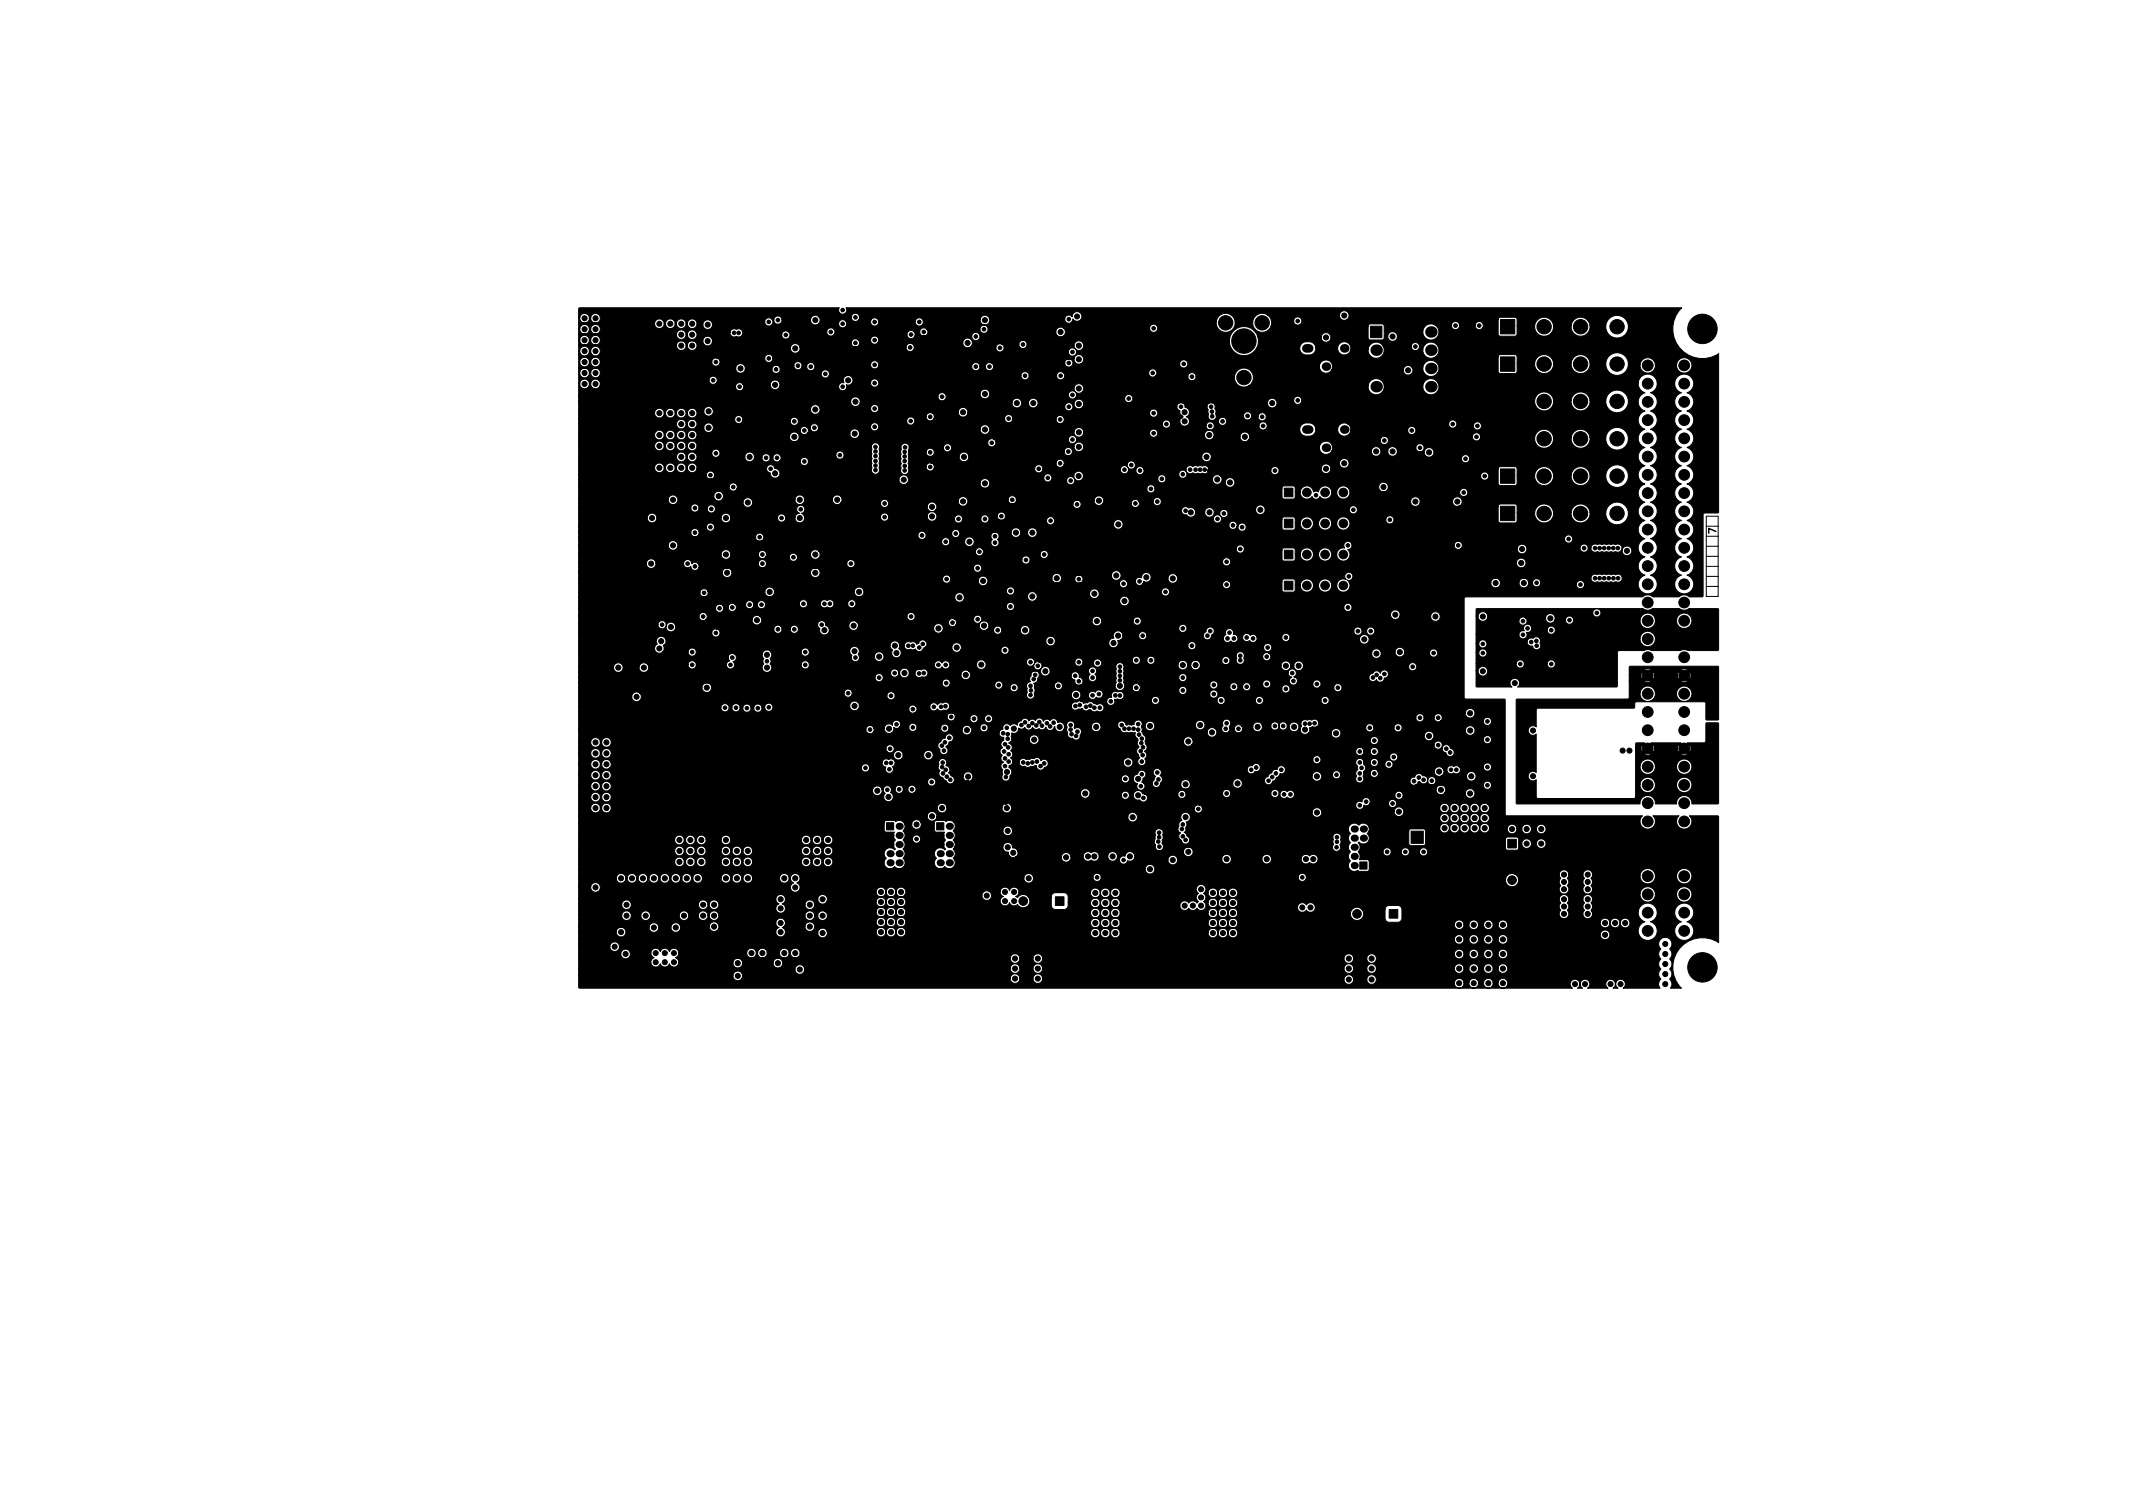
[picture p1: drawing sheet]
<svg xmlns="http://www.w3.org/2000/svg" width="297mm" height="210mm" viewBox="0 0 297 210" stroke-linecap="round" stroke-linejoin="round" font-family="sans-serif">
<defs><g id="words">
<text font-size="1.4" x="239" y="74.3" transform="rotate(-90 239 74.3)">7</text>
</g></defs>
<g fill="#000">
<circle cx="184.7" cy="51" r=".6"/>
<circle cx="187.2" cy="48.5" r=".6"/>
<circle cx="187.2" cy="59.8" r=".6"/>
<circle cx="191.6" cy="48.8" r=".8"/>
<circle cx="191.6" cy="53.8" r=".8"/>
<circle cx="191.6" cy="51.3" r=".8"/>
<circle cx="199.3" cy="48.8" r=".8"/>
<circle cx="199.3" cy="53.8" r=".8"/>
<circle cx="199.3" cy="46.2" r=".8"/>
<circle cx="199.3" cy="51.3" r=".8"/>
<circle cx="184.7" cy="62.4" r=".6"/>
<circle cx="124" cy="116.3" r=".5"/>
<circle cx="124" cy="118.9" r=".5"/>
<circle cx="124" cy="117.6" r=".5"/>
<circle cx="125.2" cy="116.3" r=".5"/>
<circle cx="125.2" cy="117.6" r=".5"/>
<circle cx="125.2" cy="118.9" r=".5"/>
<circle cx="125.2" cy="115.1" r=".5"/>
<circle cx="130.9" cy="118.9" r=".5"/>
<circle cx="130.9" cy="116.3" r=".5"/>
<circle cx="130.9" cy="117.6" r=".5"/>
<circle cx="132.2" cy="118.9" r=".5"/>
<circle cx="132.2" cy="117.6" r=".5"/>
<circle cx="132.2" cy="116.3" r=".5"/>
<circle cx="132.2" cy="115.1" r=".5"/>
<circle cx="188.6" cy="118" r=".5"/>
<circle cx="188.6" cy="115.4" r=".5"/>
<circle cx="188.6" cy="119.2" r=".5"/>
<circle cx="188.6" cy="116.7" r=".5"/>
<circle cx="189.9" cy="119.2" r=".5"/>
<circle cx="189.9" cy="115.4" r=".5"/>
<circle cx="189.9" cy="116.7" r=".5"/>
<circle cx="189.9" cy="118" r=".5"/>
<circle cx="194.8" cy="116.6" r=".85"/>
<circle cx="124" cy="120.1" r=".5"/>
<circle cx="125.2" cy="120.1" r=".5"/>
<circle cx="130.9" cy="120.1" r=".5"/>
<circle cx="132.2" cy="120.1" r=".5"/>
<circle cx="188.6" cy="120.5" r=".5"/>
</g>
<path d="M181.9 59.8h.4M181.9 48.5h.4" fill="none" stroke="#000" stroke-width="1.2"/>
<g fill="#000" stroke="#000" stroke-width=".14">
<path d="M80.6 42.9h.1h36.2a.57 .57 0 0 0 .4 .8 .57 .57 0 0 0 .5-.8h116.4l-.3 .3a4.1 4.1 0 0 0 .1 5.4 4.1 4.1 0 0 0 5.3 .6v22.1l-.1 .1h-1.8l-.2 .2v11.4l-.1 .1h-1.9a1.06 1.06 0 0 0-1.4 0h-3.7a1.06 1.06 0 0 0-1.4 0h-24.6l-.2 .2v13.9l.2 .1h5.4l.1 .1v16l.2 .2h18.9l-.1 .1a1.07 1.07 0 0 0 .2 1.5 1.07 1.07 0 0 0 1.5-.1 1.07 1.07 0 0 0-.1-1.5h3.6l-.1 .1a1.07 1.07 0 0 0 .1 1.5 1.07 1.07 0 0 0 1.5-.1 1.07 1.07 0 0 0 0-1.5h3.9l.1 .1v17.6l-.3-.2a4.1 4.1 0 0 0-5.2 1.1 4.1 4.1 0 0 0 .4 5.4h-1.6l.2-.7-.3-.6 .1-.1a.92 .92 0 0 0-.1-1.3 .92 .92 0 0 0 0-1.4 .92 .92 0 0 0 0-1.4 .92 .92 0 0 0 .1-1.3 .92 .92 0 0 0-1.4 0 .92 .92 0 0 0 .1 1.3 .92 .92 0 0 0 0 1.4 .92 .92 0 0 0 0 1.4 .92 .92 0 0 0 0 1.4 .92 .92 0 0 0-.1 1.3h-5.2l.1-.1a.67 .67 0 0 0 0-1 .67 .67 0 0 0-.9 .1 .67 .67 0 0 0 .1 1h-.7l.1-.1a.67 .67 0 0 0 .1-1 .67 .67 0 0 0-1 .1 .67 .67 0 0 0 .1 1h-2.8l.1-.1a.67 .67 0 0 0 0-1 .67 .67 0 0 0-1 .1 .67 .67 0 0 0 .2 1h-.7l.1-.1a.67 .67 0 0 0 0-1 .67 .67 0 0 0-1 .1 .67 .67 0 0 0 .2 1h-138.3l-.1-.1v-1.7h21.5a.67 .67 0 0 0 .4 .7 .67 .67 0 0 0 .8-.3h37.4v.1a.67 .67 0 0 0 .7 .6 .67 .67 0 0 0 .6-.7h1.9v.1a.67 .67 0 0 0 .6 .6 .67 .67 0 0 0 .7-.6h42v.2a.67 .67 0 0 0 .7 .6 .67 .67 0 0 0 .6-.8h1.8v.2a.67 .67 0 0 0 .5 .5 .67 .67 0 0 0 .7-.2h11v.2a.67 .67 0 0 0 .8 .6 .67 .67 0 0 0 .6-.8h.7v.2a.67 .67 0 0 0 .7 .6 .67 .67 0 0 0 .6-.8h.7v.2a.67 .67 0 0 0 .7 .6 .67 .67 0 0 0 .6-.8h.7v.2a.67 .67 0 0 0 1.1 .5 .67 .67 0 0 0 0-1.2 .67 .67 0 0 0-1.1 .5h-.7v-.1a.67 .67 0 0 0-.7-.5 .67 .67 0 0 0-.6 .6h-.7v-.1a.67 .67 0 0 0-.7-.5 .67 .67 0 0 0-.6 .6h-.7l-.1-.1a.67 .67 0 0 0-.7-.5 .67 .67 0 0 0-.6 .6h-11a.67 .67 0 0 0-.2-1 .67 .67 0 0 0-1 .5h-1.8v-.1a.67 .67 0 0 0-.7-.5 .67 .67 0 0 0-.6 .6h-42v-.1a.67 .67 0 0 0-.7-.6 .67 .67 0 0 0-.6 .6h-1.9v-.1a.67 .67 0 0 0-.7-.5 .67 .67 0 0 0-.6 .6h-37.4l.1-.1a.67 .67 0 0 0-.5-.9 .67 .67 0 0 0-.8 .6h-21.5v-.9h30.1v.2a.67 .67 0 0 0 .8 .6 .67 .67 0 0 0 .5-.9h28.7v.1a.67 .67 0 0 0 .7 .6 .67 .67 0 0 0 .6-.7h1.9v.1a.67 .67 0 0 0 .7 .6 .67 .67 0 0 0 .6-.7h42v.1a.67 .67 0 0 0 .7 .6 .67 .67 0 0 0 .6-.7h1.8v.1a.67 .67 0 0 0 .8 .6 .67 .67 0 0 0 .6-.7h10.8v.1a.67 .67 0 0 0 .8 .6 .67 .67 0 0 0 .6-.7h.7v.1a.67 .67 0 0 0 .7 .6 .67 .67 0 0 0 .6-.7h.7v.1a.67 .67 0 0 0 .7 .6 .67 .67 0 0 0 .6-.7h.7v.1a.67 .67 0 0 0 1.1 .5 .67 .67 0 0 0 0-1.1 .67 .67 0 0 0-1.1 .5h-.7v-.1a.67 .67 0 0 0-.7-.5 .67 .67 0 0 0-.6 .6h-.7v-.1a.67 .67 0 0 0-.7-.5 .67 .67 0 0 0-.6 .6h-.7l-.1-.1a.67 .67 0 0 0-.7-.5 .67 .67 0 0 0-.6 .6h-10.8l-.1-.1a.67 .67 0 0 0-.7-.5 .67 .67 0 0 0-.6 .6h-1.8v-.1a.67 .67 0 0 0-.7-.5 .67 .67 0 0 0-.6 .6h-42v-.1a.67 .67 0 0 0-.7-.5 .67 .67 0 0 0-.6 .6h-1.9v-.1a.67 .67 0 0 0-.7-.5 .67 .67 0 0 0-.6 .6h-28.7a.67 .67 0 0 0-.7-.5 .67 .67 0 0 0-.6 .6h-30.1v-2.1h5.9v.1a.67 .67 0 0 0 .8 .6 .67 .67 0 0 0 .5-.9h2.8l.1 .4 .4 .3a.67 .67 0 0 0-.3 1.2 .67 .67 0 0 0 1.1-.3 .67 .67 0 0 0 .7 .5 .67 .67 0 0 0 .6-.5 .67 .67 0 0 0 .7 .4 .67 .67 0 0 0 .6-.6h7.6v.2a.67 .67 0 0 0 .7 .6 .67 .67 0 0 0 .6-.8h4.3v.2a.67 .67 0 0 0 1 .5 .67 .67 0 0 0 0-1.2 .67 .67 0 0 0-1 .5h-4.3v-.1a.67 .67 0 0 0-.7-.5 .67 .67 0 0 0-.6 .6h-7.6l-.1-.3-.2-.3h46.5a.67 .67 0 0 0 .7 .7 .67 .67 0 0 0 .6-.7h1.9v.1a.67 .67 0 0 0 .7 .6 .67 .67 0 0 0 .6-.7h42v.1a.67 .67 0 0 0 .7 .6 .67 .67 0 0 0 .6-.7h1.8v.1a.67 .67 0 0 0 1.1 .5 .67 .67 0 0 0 0-1.1 .67 .67 0 0 0-1.1 .5h-1.8v-.1a.67 .67 0 0 0-.7-.5 .67 .67 0 0 0-.6 .6h-42v-.1a.67 .67 0 0 0-.7-.5 .67 .67 0 0 0-.6 .6h-1.9v-.1a.67 .67 0 0 0-.7-.5 .67 .67 0 0 0-.6 .6l-46.6-.1 .3-.3 .1-.4h9.5v.2a.67 .67 0 0 0 .7 .6 .67 .67 0 0 0 .6-.8h.2v.2a.67 .67 0 0 0 .7 .6 .67 .67 0 0 0 .6-.8h1.8v.2a.67 .67 0 0 0 .7 .6 .67 .67 0 0 0 .6-.8h.2v.2a.67 .67 0 0 0 .6 .6 .67 .67 0 0 0 .7-.6h91.1v.1a.67 .67 0 0 0 .8 .6 .67 .67 0 0 0 .6-.7h.7v.1a.67 .67 0 0 0 .7 .6 .67 .67 0 0 0 .6-.7h.7v.1a.67 .67 0 0 0 .7 .6 .67 .67 0 0 0 .6-.7h.7v.1a.67 .67 0 0 0 1.1 .5 .67 .67 0 0 0 0-1.1 .67 .67 0 0 0-1.1 .5h-.7v-.2a.67 .67 0 0 0-.7-.4 .67 .67 0 0 0-.6 .6h-.7v-.2a.67 .67 0 0 0-.7-.4 .67 .67 0 0 0-.6 .6h-.7l-.1-.2a.67 .67 0 0 0-.7-.4 .67 .67 0 0 0-.6 .6h-91.1v-.2a.67 .67 0 0 0-.7-.6 .67 .67 0 0 0-.6 .6h-.2v-.1a.67 .67 0 0 0-.7-.5 .67 .67 0 0 0-.6 .6h-1.8v-.1a.67 .67 0 0 0-.7-.5 .67 .67 0 0 0-.6 .6h-.2v-.1a.67 .67 0 0 0-.7-.5 .67 .67 0 0 0-.6 .6h-9.5v-.1a.67 .67 0 0 0-.6-.5 .67 .67 0 0 0-.7 .5 .67 .67 0 0 0-.6-.5 .67 .67 0 0 0-.7 .5 .67 .67 0 0 0-.7-.5 .67 .67 0 0 0-.6 .6h-2.8a.67 .67 0 0 0-.7-.4 .67 .67 0 0 0-.6 .6h-5.9v-1h4.3v.1a.67 .67 0 0 0 1.1 .5 .67 .67 0 0 0 0-1.1 .67 .67 0 0 0-1.1 .5h-4.3v-1.1h121.9v.2a.67 .67 0 0 0 .8 .6 .67 .67 0 0 0 .6-.8h.7v.2a.67 .67 0 0 0 .7 .6 .67 .67 0 0 0 .6-.8h.7v.2a.67 .67 0 0 0 .7 .6 .67 .67 0 0 0 .6-.8h.7v.2a.67 .67 0 0 0 1.1 .5 .67 .67 0 0 0 0-1.2 .67 .67 0 0 0-1.1 .5h-.7v-.1a.67 .67 0 0 0-.7-.5 .67 .67 0 0 0-.6 .6h-.7v-.1a.67 .67 0 0 0-.7-.5 .67 .67 0 0 0-.6 .6h-.7l-.1-.1a.67 .67 0 0 0-.7-.5 .67 .67 0 0 0-.6 .6h-121.9v-1h5.2v.2a.67 .67 0 0 0 1 .5 .67 .67 0 0 0 0-1.2 .67 .67 0 0 0-1 .5h-5.2v-.6h9.8v.1a.67 .67 0 0 0 .7 .6 .67 .67 0 0 0 .6-.7h1.7v.1a.67 .67 0 0 0 .8 .6 .67 .67 0 0 0 .5-.8h4.1v.1a.67 .67 0 0 0 1 .5 .67 .67 0 0 0 0-1.1h8.2l.1 .3 .4 .4a.67 .67 0 0 0-.2 1.1 .67 .67 0 0 0 1.1-.5h4.5v.2a.67 .67 0 0 0 .8 .6 .67 .67 0 0 0 .5-.9h6.8v.2a.67 .67 0 0 0 .7 .6 .67 .67 0 0 0 .6-.8 .73 .73 0 0 0 1.2 .6l.3-.6a.67 .67 0 0 0 .6 .8 .67 .67 0 0 0 .7-.7h25.8v.2a.67 .67 0 0 0 .7 .6 .67 .67 0 0 0 .6-.8 .73 .73 0 0 0 1.1 .6l.4-.6a.67 .67 0 0 0 .6 .8 .67 .67 0 0 0 .7-.8h12.2v.2a.67 .67 0 0 0 .8 .6 .67 .67 0 0 0 .6-.8 .73 .73 0 0 0 1.1 .6l.3-.6a.67 .67 0 0 0 .6 .8 .67 .67 0 0 0 .7-.5h50.6v.1a.67 .67 0 0 0 1 .5 .67 .67 0 0 0 0-1.1 .67 .67 0 0 0-1 .5h-50.6l.1-.1a.7 .7 0 0 0-.7-.8 .7 .7 0 0 0-.7 .6 .71 .71 0 0 0-.7-.6 .71 .71 0 0 0-.7 .6 .67 .67 0 0 0-.7-.6 .67 .67 0 0 0-.7 .6h-12.2v-.1a.71 .71 0 0 0-.8-.5 .71 .71 0 0 0-.6 .6 .71 .71 0 0 0-.7-.6 .71 .71 0 0 0-.7 .6 .67 .67 0 0 0-.7-.6 .67 .67 0 0 0-.6 .6h-25.8v-.1a.71 .71 0 0 0-.7-.6 .71 .71 0 0 0-.7 .6 .71 .71 0 0 0-.7-.6 .71 .71 0 0 0-.7 .6 .67 .67 0 0 0-.6-.6 .67 .67 0 0 0-.7 .6h-6.8a.67 .67 0 0 0-.7-.5 .67 .67 0 0 0-.6 .6h-4.5l-.1-.3-.4-.3 .3-.2h2.9a.67 .67 0 0 0 .9 .7 .67 .67 0 0 0 .2-1.2 .67 .67 0 0 0-1.1 .3v.2h-2.9l.2-.3v-.4h12.6v.2a.67 .67 0 0 0 .7 .6 .67 .67 0 0 0 .6-.8 .73 .73 0 0 0 1.2 .6l.3-.6a.67 .67 0 0 0 .6 .8 .67 .67 0 0 0 .7-.6h25.8v.1a.67 .67 0 0 0 .7 .6 .67 .67 0 0 0 .6-.7 .73 .73 0 0 0 1.1 .5l.4-.5a.67 .67 0 0 0 .6 .7 .67 .67 0 0 0 .7-.7h12.2v.1a.67 .67 0 0 0 .8 .6 .67 .67 0 0 0 .6-.7 .73 .73 0 0 0 1.1 .5l.3-.5a.67 .67 0 0 0 .6 .7 .67 .67 0 0 0 .7-.5h30.2v.1a.67 .67 0 0 0 .8 .6 .67 .67 0 0 0 .6-.7h.7v.1a.67 .67 0 0 0 .7 .6 .67 .67 0 0 0 .6-.7h.7v.1a.67 .67 0 0 0 .7 .6 .67 .67 0 0 0 .6-.7h.7v.1a.67 .67 0 0 0 .9 .6 .67 .67 0 0 0 .4-.9h13v.1a.67 .67 0 0 0 .7 .6 .67 .67 0 0 0 .6-.7 .73 .73 0 0 0 1.1 .5l.3-.5a.67 .67 0 0 0 1 .6 .67 .67 0 0 0 .2-1.1 .67 .67 0 0 0-1.1 .3l-.1 .2a.71 .71 0 0 0-.7-.7 .71 .71 0 0 0-.7 .7 .67 .67 0 0 0-.7-.7 .67 .67 0 0 0-.6 .7h-13l-.1-.2a.67 .67 0 0 0-.7-.2 .67 .67 0 0 0-.5 .6h-.7v-.1a.67 .67 0 0 0-.7-.5 .67 .67 0 0 0-.6 .6h-.7v-.1a.67 .67 0 0 0-.7-.5 .67 .67 0 0 0-.6 .6h-.7l-.1-.1a.67 .67 0 0 0-.7-.5 .67 .67 0 0 0-.6 .6h-30.2l.1-.1a.7 .7 0 0 0-.7-.8 .7 .7 0 0 0-.7 .7 .71 .71 0 0 0-.7-.7 .71 .71 0 0 0-.7 .7 .67 .67 0 0 0-.7-.7 .67 .67 0 0 0-.7 .7h-12.2v-.2a.71 .71 0 0 0-.8-.4 .71 .71 0 0 0-.6 .6 .71 .71 0 0 0-.7-.7 .71 .71 0 0 0-.7 .7 .67 .67 0 0 0-.7-.7 .67 .67 0 0 0-.6 .7h-25.8v-.2a.71 .71 0 0 0-.7-.6 .71 .71 0 0 0-.7 .6 .71 .71 0 0 0-.7-.6 .71 .71 0 0 0-.7 .6 .67 .67 0 0 0-.6-.6 .67 .67 0 0 0-.7 .6h-12.6a.67 .67 0 0 0-.8-.4 .67 .67 0 0 0-.6 .6l-8.2-.1a.67 .67 0 0 0-1 .6h-4.1a.67 .67 0 0 0-.7-.5 .67 .67 0 0 0-.6 .6h-1.7v-.1a.67 .67 0 0 0-.7-.5 .67 .67 0 0 0-.6 .6h-9.8v-1.7h6v.2a.67 .67 0 0 0 .7 .6 .67 .67 0 0 0 .6-.8h1.3v.2a.67 .67 0 0 0 .8 .6 .67 .67 0 0 0 .6-.8h4v.2a.67 .67 0 0 0 .7 .6 .67 .67 0 0 0 .6-.8h1.3v.2a.67 .67 0 0 0 .8 .6 .67 .67 0 0 0 .6-.8h.2v.2a.67 .67 0 0 0 .7 .6 .67 .67 0 0 0 .6-.8h12v.2a.67 .67 0 0 0 .7 .6 .67 .67 0 0 0 .6-.8h.5v.2a.67 .67 0 0 0 1 .5 .67 .67 0 0 0 0-1.2h7.1v.2a.67 .67 0 0 0 .7 .6 .67 .67 0 0 0 .6-.8 .73 .73 0 0 0 1.2 .6l.3-.6a.67 .67 0 0 0 .6 .8 .67 .67 0 0 0 .7-.6h25.8v.1a.67 .67 0 0 0 .7 .6 .67 .67 0 0 0 .6-.7 .73 .73 0 0 0 1.1 .5l.4-.5a.67 .67 0 0 0 .6 .7 .67 .67 0 0 0 .7-.7h12.2v.1a.67 .67 0 0 0 .8 .6 .67 .67 0 0 0 .6-.7 .73 .73 0 0 0 1.1 .5l.3-.5a.67 .67 0 0 0 .7 .7 .67 .67 0 0 0 .7-.6h15.7v.1a.92 .92 0 0 0 1.2 .8 .92 .92 0 0 0 .4-1.5h3.2v1.2a.57 .57 0 0 0 .6 .6h1.3l.3-.1 .1-.3v-1.4a.57 .57 0 0 0-.5-.5h-1.5l-.2 .2-.1 .3h-3.2a.92 .92 0 0 0-1-.2 .92 .92 0 0 0-.6 .8h-15.7v-.1a.71 .71 0 0 0-.7-.6 .71 .71 0 0 0-.7 .6 .71 .71 0 0 0-.7-.6 .71 .71 0 0 0-.7 .6 .67 .67 0 0 0-.7-.6 .67 .67 0 0 0-.7 .6h-12.2v-.2a.71 .71 0 0 0-.8-.4 .71 .71 0 0 0-.6 .6 .71 .71 0 0 0-.7-.6 .71 .71 0 0 0-.7 .6 .67 .67 0 0 0-.7-.6 .67 .67 0 0 0-.6 .6h-25.8v-.2a.71 .71 0 0 0-.7-.6 .71 .71 0 0 0-.7 .6 .71 .71 0 0 0-.7-.6 .71 .71 0 0 0-.7 .6 .67 .67 0 0 0-.6-.6 .67 .67 0 0 0-.7 .6h-7.1a.67 .67 0 0 0-1 .5h-.5v-.1a.67 .67 0 0 0-.7-.5 .67 .67 0 0 0-.6 .6h-12v-.1a.67 .67 0 0 0-.7-.5 .67 .67 0 0 0-.6 .6h-.2v-.1a.67 .67 0 0 0-.7-.5 .67 .67 0 0 0-.7 .6h-1.3v-.1a.67 .67 0 0 0-.7-.5 .67 .67 0 0 0-.6 .6h-4v-.1a.67 .67 0 0 0-.7-.5 .67 .67 0 0 0-.7 .6h-1.3v-.1a.67 .67 0 0 0-.7-.5 .67 .67 0 0 0-.6 .6h-6v-1.5h6v.1a.67 .67 0 0 0 .7 .6 .67 .67 0 0 0 .6-.7h9.3v.1a.67 .67 0 0 0 .8 .6 .67 .67 0 0 0 .6-.7h.2v.1a.67 .67 0 0 0 1 .5 .67 .67 0 0 0 0-1.1 .67 .67 0 0 0-1 .5h-.2v-.1a.67 .67 0 0 0-.7-.5 .67 .67 0 0 0-.7 .6h-9.3v-.1a.67 .67 0 0 0-.7-.5 .67 .67 0 0 0-.6 .6h-6v-.7h27.4l.1 .3 .4 .4a.67 .67 0 0 0-.4 .9 .67 .67 0 0 0 1.1 .2 .67 .67 0 0 0-.1-1.1h3v.1a.67 .67 0 0 0 1 .5 .67 .67 0 0 0 0-1.1 .67 .67 0 0 0-1 .5h-3.2l.4-.4 .1-.3h4.5v.1a.67 .67 0 0 0 .5 .6 .67 .67 0 0 0 .7-.4h6.9v.2a.67 .67 0 0 0 .7 .6 .67 .67 0 0 0 .6-.8 .73 .73 0 0 0 1.2 .6l.3-.6a.67 .67 0 0 0 .9 .7 .67 .67 0 0 0 .2-1.1 .67 .67 0 0 0-1.1 .3l-.1 .1a.71 .71 0 0 0-.7-.6 .71 .71 0 0 0-.7 .6 .67 .67 0 0 0-.6-.6 .67 .67 0 0 0-.7 .6h-6.9l.1-.1a.67 .67 0 0 0-.5-.8 .67 .67 0 0 0-.8 .6h-4.5v-.2a.67 .67 0 0 0-.8-.5 .67 .67 0 0 0-.6 .7h-27.4v-1.7h1.7v.1a.67 .67 0 0 0 1 .5 .67 .67 0 0 0 0-1.1 .67 .67 0 0 0-1 .5h-1.7v-1.3h5.2v.2a.67 .67 0 0 0 .8 .6 .67 .67 0 0 0 .6-.8h.1v.2a.67 .67 0 0 0 .8 .6 .67 .67 0 0 0 .6-.8h.2v.2a.67 .67 0 0 0 .7 .6 .67 .67 0 0 0 .6-.8h.2v.2a.67 .67 0 0 0 .7 .6 .67 .67 0 0 0 .6-.8h.2v.2a.67 .67 0 0 0 .7 .6 .67 .67 0 0 0 .7-.8h.1v.2a.67 .67 0 0 0 .8 .6 .67 .67 0 0 0 .6-.8h.2v.2a.67 .67 0 0 0 .7 .6 .67 .67 0 0 0 .6-.8h.2v.2a.67 .67 0 0 0 .7 .6 .67 .67 0 0 0 .6-.8h2.6v.2a.67 .67 0 0 0 .8 .6 .67 .67 0 0 0 .6-.8h.1v.2a.67 .67 0 0 0 .8 .6 .67 .67 0 0 0 .6-.8h.2v.2a.67 .67 0 0 0 .7 .6 .67 .67 0 0 0 .6-.8h3.8v.2a.67 .67 0 0 0 .7 .6 .67 .67 0 0 0 .6-.8h.2l.1 .4 .3 .3a.67 .67 0 0 0-.4 .9 .67 .67 0 0 0 1 .3h10.9v.2a.67 .67 0 0 0 .7 .6 .67 .67 0 0 0 .6-.8 .73 .73 0 0 0 1.2 .6l.3-.6a.67 .67 0 0 0 .4 .7 .67 .67 0 0 0 .8-.2h10.7v.2a.67 .67 0 0 0 1.1 .5 .67 .67 0 0 0 0-1.2h1.5l.1 .4 .3 .3a.67 .67 0 0 0-.2 1.1 .67 .67 0 0 0 1.1-.2 .67 .67 0 0 0 1.1 .2 .92 .92 0 0 0 1.3 .3 .92 .92 0 0 0 .2-1.3h3.2v1.2a.57 .57 0 0 0 .6 .5h1.2l.3-.1 .2-.3v-.5h3.2v.1a.67 .67 0 0 0 .7 .6 .67 .67 0 0 0 .6-.7 .73 .73 0 0 0 1.1 .5l.4-.5a.67 .67 0 0 0 .4 .7 .67 .67 0 0 0 .8-.4h8.4v.2a.67 .67 0 0 0 .5 .6 .67 .67 0 0 0 .7-.3 .67 .67 0 0 0 1.2 0 .67 .67 0 0 0 1 .1 .67 .67 0 0 0 .1-.9h.4v.1a.67 .67 0 0 0 .8 .6 .67 .67 0 0 0 .6-.7 .73 .73 0 0 0 1.1 .5l.3-.5a.67 .67 0 0 0 .3 .6 .67 .67 0 0 0 .8 0h8.6v.1a.67 .67 0 0 0 .5 .6 .67 .67 0 0 0 .7-.3 .67 .67 0 0 0 1 .2 .67 .67 0 0 0 0-1.1 .67 .67 0 0 0-1 .2 .67 .67 0 0 0-.7-.3 .67 .67 0 0 0-.5 .6h-8.6v-.1a.67 .67 0 0 0-.1-1h45.1l.1 .2 .2 .3a.67 .67 0 0 0 0 1 .67 .67 0 0 0-.1 1 .67 .67 0 0 0 1 0 .67 .67 0 0 0-.1-1 .67 .67 0 0 0 0-1l.2-.3 .1-.2h1.9l.1 .2 .2 .3-.1 .1a.67 .67 0 0 0 .1 .9 .67 .67 0 0 0-.1 .9 .67 .67 0 0 0 .9 .2 .67 .67 0 0 0 .2-.9h6.4l.2 .8 .3 .4 .5 .2a1.33 1.33 0 0 0-.7 2.1 1.33 1.33 0 0 0 2.1 0 1.33 1.33 0 0 0-.7-2.1l.5-.2 .3-.4 .2-.8h2.4l.2 .8 .3 .4 .5 .2-.3 .1a1.33 1.33 0 0 0-.3 2.1 1.33 1.33 0 0 0 2.1-.2 1.33 1.33 0 0 0-.8-2 1.33 1.33 0 0 0 .5-2.2 1.33 1.33 0 0 0-2.2 .8h-2.4l-.1-.2a1.33 1.33 0 0 0-1.4-.9 1.33 1.33 0 0 0-1.2 1.1h-6.4l-.2-.2a.67 .67 0 0 0 0-1 .67 .67 0 0 0-.1-1.1 .67 .67 0 0 0-1 .6h-1.9l-.1-.2a.67 .67 0 0 0-.7-.5 .67 .67 0 0 0-.6 .7l-45.1-.1a.74 .74 0 0 0-1 .6 .71 .71 0 0 0-.7-.6 .71 .71 0 0 0-.7 .6 .67 .67 0 0 0-.7-.6 .67 .67 0 0 0-.7 .6h-.4l-.2-.2h.1a.67 .67 0 0 0-.1-1.1l.2-.1h.4v.1a.67 .67 0 0 0 .8 .6 .67 .67 0 0 0 .6-.7 .73 .73 0 0 0 1.1 .5l.3-.5a.67 .67 0 0 0 .9 .7 .67 .67 0 0 0 .3-1.2 .67 .67 0 0 0-1.1 .3l-.1 .2a.71 .71 0 0 0-.7-.6 .71 .71 0 0 0-.7 .6 .67 .67 0 0 0-.7-.6 .67 .67 0 0 0-.7 .6l-.4-.1a.67 .67 0 0 0-.1-.9 .67 .67 0 0 0-1 .1 .67 .67 0 0 0 .2 1 .67 .67 0 0 0 0 1.1l-.2 .3-.1-.1a.67 .67 0 0 0-1.1 .1 .67 .67 0 0 0-.7-.3 .67 .67 0 0 0-.5 .5h-8.4l.1-.1a.7 .7 0 0 0-.6-.8 .7 .7 0 0 0-.8 .6 .71 .71 0 0 0-.7-.6 .71 .71 0 0 0-.7 .6 .67 .67 0 0 0-.7-.6 .67 .67 0 0 0-.6 .6h-3.2v-.8a.57 .57 0 0 0-.5-.6h-1.4l-.3 .3-.1 .3h-3.2a.92 .92 0 0 0-1.5 .1l-.3-.2 .3-.2 .2-.3h10v.1a.67 .67 0 0 0 .7 .6 .67 .67 0 0 0 .6-.7 .73 .73 0 0 0 1.1 .5l.4-.5a.67 .67 0 0 0 .9 .7 .67 .67 0 0 0 .2-1.2 .67 .67 0 0 0-1.1 .3l-.1 .2a.71 .71 0 0 0-.7-.6 .71 .71 0 0 0-.7 .6 .67 .67 0 0 0-.7-.6 .67 .67 0 0 0-.6 .6h-10v-.2a.67 .67 0 0 0-.6-.6 .67 .67 0 0 0-.7 .5 .67 .67 0 0 0-.7-.5 .67 .67 0 0 0-.6 .6h-1.6a.67 .67 0 0 0-1 .5h-10.7a.69 .69 0 0 0-.3-1 .69 .69 0 0 0-1 .5 .71 .71 0 0 0-.7-.6 .71 .71 0 0 0-.7 .6 .67 .67 0 0 0-.6-.6 .67 .67 0 0 0-.7 .6h-10.9h.1a.67 .67 0 0 0-.2-1.2l.3-.3 .1-.4h31.2a.67 .67 0 0 0 .7 .8 .67 .67 0 0 0 .6-.9h8.3v.1a.57 .57 0 0 0 .6 .5 .57 .57 0 0 0 .5-.6h27.5v.1a.57 .57 0 0 0 .4 .5 .57 .57 0 0 0 .6-.2h27.8v.1a.92 .92 0 0 0 1.5 .7 .92 .92 0 0 0-.1-1.6h6.1l.1 .3 .2 .3a.67 .67 0 0 0 0 1 .67 .67 0 0 0-.1 1 .67 .67 0 0 0 1 0 .67 .67 0 0 0-.1-1 .67 .67 0 0 0 0-1l.2-.3 .1-.3h1.9l.1 .3 .2 .3-.1 .1a.67 .67 0 0 0 .1 .9 .67 .67 0 0 0-.2 .9 .67 .67 0 0 0 .9 .2h7v.2a1.07 1.07 0 0 0 1.2 1 1.07 1.07 0 0 0 .9-1.2h3v.2a1.07 1.07 0 0 0 1.6 .8 1.07 1.07 0 0 0 0-1.8 1.07 1.07 0 0 0-1.6 .8h-3v-.2a1.07 1.07 0 0 0-1.1-.7 1.07 1.07 0 0 0-1 .9h-7a.67 .67 0 0 0 .1-1.1 .67 .67 0 0 0 0-1l.3-.4h6.6v.2a1.07 1.07 0 0 0 1.2 1 1.07 1.07 0 0 0 .9-1.2h3v.2a1.07 1.07 0 0 0 1.6 .8 1.07 1.07 0 0 0 0-1.8 1.07 1.07 0 0 0-1.6 .8h-3v-.2a1.07 1.07 0 0 0-1.1-.8 1.07 1.07 0 0 0-1 1h-6.6a.67 .67 0 0 0-.6-.8 .67 .67 0 0 0-.8 .6h-1.9l-.1-.1a.67 .67 0 0 0-.7-.5 .67 .67 0 0 0-.6 .6h-6.3a.92 .92 0 0 0-1.2 .8l-27.7-.1a.57 .57 0 0 0-.4-.8 .57 .57 0 0 0-.7 .5h-27.5v-.1a.57 .57 0 0 0-.6-.4 .57 .57 0 0 0-.5 .5h-8.3a.67 .67 0 0 0-.7-.5 .67 .67 0 0 0-.6 .6h-31.2v-.1a.67 .67 0 0 0-.7-.5 .67 .67 0 0 0-.6 .6h-.2v-.1a.67 .67 0 0 0-.7-.5 .67 .67 0 0 0-.6 .6h-3.8v-.1a.67 .67 0 0 0-.7-.5 .67 .67 0 0 0-.6 .6h-.2v-.1a.67 .67 0 0 0-.7-.5 .67 .67 0 0 0-.7 .6h-.1l-.1-.1a.67 .67 0 0 0-.7-.5 .67 .67 0 0 0-.6 .6h-2.6v-.1a.67 .67 0 0 0-.7-.5 .67 .67 0 0 0-.6 .6h-.2v-.1a.67 .67 0 0 0-.7-.5 .67 .67 0 0 0-.6 .6h-.2l-.1-.1a.67 .67 0 0 0-.7-.5 .67 .67 0 0 0-.6 .6h-.1l-.1-.1a.67 .67 0 0 0-.7-.5 .67 .67 0 0 0-.6 .6h-.2v-.1a.67 .67 0 0 0-.7-.5 .67 .67 0 0 0-.6 .6h-.2v-.1a.67 .67 0 0 0-.7-.5 .67 .67 0 0 0-.6 .6h-.2v-.1a.67 .67 0 0 0-.8-.5 .67 .67 0 0 0-.6 .6h-.1l-.1-.1a.67 .67 0 0 0-.7-.5 .67 .67 0 0 0-.6 .6h-5.2v-1.2h78.9v.1a.67 .67 0 0 0 1 .5 .67 .67 0 0 0 0-1.1 .67 .67 0 0 0-1 .5h-78.9v-1.1h13.3v.2a.67 .67 0 0 0 .8 .6 .67 .67 0 0 0 .6-.8h.2v.2a.67 .67 0 0 0 .7 .6 .67 .67 0 0 0 .6-.8h.2v.2a.67 .67 0 0 0 .7 .6 .67 .67 0 0 0 .6-.8h2.1v.2a.67 .67 0 0 0 .8 .6 .67 .67 0 0 0 .6-.8h.1v.2a.67 .67 0 0 0 .8 .6 .67 .67 0 0 0 .6-.8h.2v.2a.67 .67 0 0 0 .7 .6 .67 .67 0 0 0 .6-.8h6.8v.2a.67 .67 0 0 0 .7 .6 .67 .67 0 0 0 .6-.8h.2v.2a.67 .67 0 0 0 .8 .6 .67 .67 0 0 0 .6-.8h.1v.2a.67 .67 0 0 0 1.1 .5 .67 .67 0 0 0 0-1.2 .67 .67 0 0 0-1.1 .5h-.1l-.1-.1a.67 .67 0 0 0-.7-.5 .67 .67 0 0 0-.6 .6h-.2v-.1a.67 .67 0 0 0-.7-.5 .67 .67 0 0 0-.6 .6h-6.8v-.1a.67 .67 0 0 0-.7-.5 .67 .67 0 0 0-.6 .6h-.2v-.1a.67 .67 0 0 0-.7-.5 .67 .67 0 0 0-.7 .6h-.1l-.1-.1a.67 .67 0 0 0-.7-.5 .67 .67 0 0 0-.6 .6h-2.1v-.1a.67 .67 0 0 0-.7-.5 .67 .67 0 0 0-.6 .6h-.2v-.1a.67 .67 0 0 0-.7-.5 .67 .67 0 0 0-.6 .6h-.2v-.1a.67 .67 0 0 0-.8-.5 .67 .67 0 0 0-.6 .6h-13.3v-1.5h13.3v.2a.67 .67 0 0 0 .8 .6 .67 .67 0 0 0 .6-.8h.2v.2a.67 .67 0 0 0 .7 .6 .67 .67 0 0 0 .6-.8h.2v.2a.67 .67 0 0 0 .7 .6 .67 .67 0 0 0 .6-.8h2.1v.2a.67 .67 0 0 0 .8 .6 .67 .67 0 0 0 .6-.8h.1v.2a.67 .67 0 0 0 .8 .6 .67 .67 0 0 0 .6-.8h.2v.2a.67 .67 0 0 0 .7 .6 .67 .67 0 0 0 .6-.8h6.8v.2a.67 .67 0 0 0 .7 .6 .67 .67 0 0 0 .6-.8h.2v.2a.67 .67 0 0 0 .8 .6 .67 .67 0 0 0 .6-.8h.1v.2a.67 .67 0 0 0 1.1 .5 .67 .67 0 0 0 0-1.2 .67 .67 0 0 0-1.1 .5h-.1l-.1-.1a.67 .67 0 0 0-.7-.5 .67 .67 0 0 0-.6 .6h-.2v-.1a.67 .67 0 0 0-.7-.5 .67 .67 0 0 0-.6 .6h-6.8v-.1a.67 .67 0 0 0-.7-.5 .67 .67 0 0 0-.6 .6h-.2v-.1a.67 .67 0 0 0-.7-.5 .67 .67 0 0 0-.7 .6h-.1l-.1-.1a.67 .67 0 0 0-.7-.5 .67 .67 0 0 0-.6 .6h-2.1v-.1a.67 .67 0 0 0-.7-.5 .67 .67 0 0 0-.6 .6h-.2v-.1a.67 .67 0 0 0-.7-.5 .67 .67 0 0 0-.6 .6h-.2v-.1a.67 .67 0 0 0-.8-.5 .67 .67 0 0 0-.6 .6h-13.3v-1.5h13.3v.1a.67 .67 0 0 0 .8 .6 .67 .67 0 0 0 .6-.7h.2v.1a.67 .67 0 0 0 .7 .6 .67 .67 0 0 0 .6-.7h.2v.1a.67 .67 0 0 0 .7 .6 .67 .67 0 0 0 .6-.7h2.1v.1a.67 .67 0 0 0 .8 .6 .67 .67 0 0 0 .6-.7h9.8v.1a.67 .67 0 0 0 .7 .6 .67 .67 0 0 0 .6-.7h.2v.1a.67 .67 0 0 0 .8 .6 .67 .67 0 0 0 .6-.7h.1v.1a.67 .67 0 0 0 1.1 .5 .67 .67 0 0 0 0-1.1 .67 .67 0 0 0-1.1 .5h-.1l-.1-.1a.67 .67 0 0 0-.7-.5 .67 .67 0 0 0-.6 .6h-.2v-.1a.67 .67 0 0 0-.7-.5 .67 .67 0 0 0-.6 .6h-9.8l-.1-.1a.67 .67 0 0 0-.7-.5 .67 .67 0 0 0-.6 .6h-2.1v-.1a.67 .67 0 0 0-.7-.5 .67 .67 0 0 0-.6 .6h-.2v-.1a.67 .67 0 0 0-.7-.5 .67 .67 0 0 0-.6 .6h-.2v-.1a.67 .67 0 0 0-.8-.5 .67 .67 0 0 0-.6 .6h-13.3v-2.3h42.5v1l.1 .2 .3 .1h1.1l-.2 .5 .3 .6-.1 .1a.82 .82 0 0 0 .1 1.1l-.1 .1-.1-.1a.82 .82 0 0 0-1.2 .1 .82 .82 0 0 0 .1 1.2 .82 .82 0 0 0 0 1.2 .82 .82 0 0 0 1.2 0 .82 .82 0 0 0 1.2 0 .82 .82 0 0 0-.1-1.2 .82 .82 0 0 0 0-1.3 .82 .82 0 0 0 0-1.2l.2-.2h1.2v.1a.57 .57 0 0 0 .8 .4 .57 .57 0 0 0 0-.9 .57 .57 0 0 0-.8 .4h-1.2l.1-.6-.3-.5 .3-.4v-.6h1v.2a.67 .67 0 0 0 .8 .6 .67 .67 0 0 0 .5-.9h1.8v1l.1 .2 .2 .1h1.1l-.1 .5 .3 .6-.1 .1a.82 .82 0 0 0 .1 1.1l-.1 .1-.1-.1a.82 .82 0 0 0-1.2 .1 .82 .82 0 0 0 .1 1.2 .82 .82 0 0 0 0 1.2 .82 .82 0 0 0 1.2 0 .82 .82 0 0 0 1.2 0 .82 .82 0 0 0-.1-1.2 .82 .82 0 0 0 0-1.3l.3-.3h6.7a.67 .67 0 0 0 .7 .7 .67 .67 0 0 0 .3 .7 .67 .67 0 0 0 .7 0h6.4v.1a.67 .67 0 0 0 .8 .6 .67 .67 0 0 0 .5-.8h1.7v.1a.69 .69 0 0 0 1.2 .5 .67 .67 0 0 0 .7 0 .67 .67 0 0 0 .4-.6h1.2v.1a.67 .67 0 0 0 .4 .6 .67 .67 0 0 0 .7-.2h.5v.1a.57 .57 0 0 0 .6 .5 .57 .57 0 0 0 .5-.5 .66 .66 0 0 0 .9-.1h4.8v.1a.67 .67 0 0 0 .8 .6 .67 .67 0 0 0 .5-.8h6.1v.1a.67 .67 0 0 0 .8 .6 .67 .67 0 0 0 .6-.7h4.2v.1a.67 .67 0 0 0 .8 .6 .67 .67 0 0 0 .6-.7h4.1v.1a.67 .67 0 0 0 .5 .6 .67 .67 0 0 0 .7-.2 .67 .67 0 0 0 .9 0 .67 .67 0 0 0 0-1 .67 .67 0 0 0-.9 .1 .67 .67 0 0 0-.7-.2 .67 .67 0 0 0-.5 .6h-4.1l-.1-.2a.67 .67 0 0 0-.7-.4 .67 .67 0 0 0-.6 .6h-4.2v-.2a.67 .67 0 0 0-.8-.4 .67 .67 0 0 0-.6 .6h-6.1a.67 .67 0 0 0-.7-.5 .67 .67 0 0 0-.6 .6h-4.8a.67 .67 0 0 0-.3-1.1 .67 .67 0 0 0-.9 .6 .57 .57 0 0 0-.8 .5h-.4a.67 .67 0 0 0-.3-1.1 .67 .67 0 0 0-.9 .6h-1.2l-.1-.1a.7 .7 0 0 0-1.1-.4 .67 .67 0 0 0-1.1 .5h-1.7a.67 .67 0 0 0-.7-.5 .67 .67 0 0 0-.6 .6h-6.4l.3-.4v-.4h23.1v.2a.67 .67 0 0 0 1 .5 .67 .67 0 0 0 0-1.2 .67 .67 0 0 0-1 .5h-23.1a.66 .66 0 0 0-.7-.4 .67 .67 0 0 0-.6-.8 .67 .67 0 0 0-.7 .6h-6.7v-.4l-.1-.4h27.8l.2 .5a.57 .57 0 0 0 .4 .8 .57 .57 0 0 0 .7-.5h23.6v.1a.57 .57 0 0 0 .7 .5 .57 .57 0 0 0 .3-.9 .68 .68 0 0 0 .1-.8 .59 .59 0 0 0-.6-.8 .59 .59 0 0 0-.4 .9l-.1 .4 .1 .3-.1 .3h-23.6l-.2-.5v-.4a.67 .67 0 0 0 .1-.8 .57 .57 0 0 0-.4-.8h2.5l.1 .3 .3 .3a.59 .59 0 0 0 .1 1 .58 .58 0 0 0 1 .4 .58 .58 0 0 0-.2-1l-.1-.3-.3-.2 .2-.2 .1-.3h22.6v.3l.3 .4-.1 .1a.82 .82 0 0 0 .1 1.1 .82 .82 0 0 0 0 1.3 .82 .82 0 0 0 0 1.3 .82 .82 0 0 0-.2 1.1 .82 .82 0 0 0 1.2 .2l.2 .1h1.1l.2-.1 .1-.2-.1-1.2-.2-.1h-1.1l.1-.5-.3-.6h.1h3.4v.1a.57 .57 0 0 0 .6 .5 .57 .57 0 0 0 .5-.6h1.4v.1a.57 .57 0 0 0 .7 .5 .57 .57 0 0 0 .5-.6h1.4v.1a.57 .57 0 0 0 .8 .4 .57 .57 0 0 0 0-1 .57 .57 0 0 0-.8 .5h-1.4v-.2a.57 .57 0 0 0-.6-.4 .57 .57 0 0 0-.6 .6h-1.4v-.2a.57 .57 0 0 0-.6-.4 .57 .57 0 0 0-.5 .6h-3.4v-.1a.82 .82 0 0 0-.1-1.2l.1-.1 .1 .1a.82 .82 0 0 0 1.2-.1 .82 .82 0 0 0-.1-1.1l.2-.4h5.6v1.8l.1 .2h.2h1.8l.2-.2v-.6h11.1v1.2l.1 .2 .3 .1h1.2l.3-.2v-.8h.4a.67 .67 0 0 0 .7 .7 .67 .67 0 0 0 .7-.7h.7v.1a.67 .67 0 0 0 1 .5 .67 .67 0 0 0 0-1.1 .67 .67 0 0 0-1 .5h-.7l-.1-.1a.67 .67 0 0 0-.7-.5 .67 .67 0 0 0-.6 .6h-.4v-.7l-.3-.1h-1.3l-.2 .1-.1 .2h-11.1v-1.2l-.1-.2-.2-.1h-1.8l-.1 .1-.1 .2h-5.6l.1-.5h9.8a.67 .67 0 0 0 .7 .8 .67 .67 0 0 0 .6-.8 .73 .73 0 0 0 1.2 .6l.3-.6a.67 .67 0 0 0 .7 .8 .67 .67 0 0 0 .6-.8 .73 .73 0 0 0 1.2 .6l.3-.6a.67 .67 0 0 0 .6 .8 .67 .67 0 0 0 .7-.6h2.5v.1a.67 .67 0 0 0 .7 .6 .67 .67 0 0 0 .6-.7h.7v.1a.67 .67 0 0 0 .8 .6 .67 .67 0 0 0 .6-.7h.7v.1a.67 .67 0 0 0 1 .5 .67 .67 0 0 0 0-1.1 .67 .67 0 0 0-1 .5h-.7l-.1-.2a.67 .67 0 0 0-.7-.4 .67 .67 0 0 0-.6 .6h-.7v-.2a.67 .67 0 0 0-.7-.4 .67 .67 0 0 0-.6 .6h-2.5v-.2a.71 .71 0 0 0-.7-.6 .71 .71 0 0 0-.7 .6 .71 .71 0 0 0-.7-.6 .71 .71 0 0 0-.7 .6 .71 .71 0 0 0-.7-.6 .71 .71 0 0 0-.7 .6 .71 .71 0 0 0-.7-.6 .71 .71 0 0 0-.7 .6 .67 .67 0 0 0-.6-.6 .67 .67 0 0 0-.7 .6h-9.8a.82 .82 0 0 0-1.5-.3 .82 .82 0 0 0-.8-.2 .82 .82 0 0 0-.6 .7h-22.6l-.1-.2 .2-.3-.1-.4 .4-.3 .2-.4h34.7a.67 .67 0 0 0 .7 .8 .67 .67 0 0 0 .6-.8 .73 .73 0 0 0 1.2 .6l.3-.6a.67 .67 0 0 0 .7 .8 .67 .67 0 0 0 .6-.8 .73 .73 0 0 0 1.2 .6l.3-.6a.67 .67 0 0 0 .9 .7 .67 .67 0 0 0 .2-1.1 .67 .67 0 0 0-1.1 .3l-.1 .1a.71 .71 0 0 0-.7-.6 .71 .71 0 0 0-.7 .6 .71 .71 0 0 0-.7-.6 .71 .71 0 0 0-.7 .6 .71 .71 0 0 0-.7-.6 .71 .71 0 0 0-.7 .6 .67 .67 0 0 0-.6-.6 .67 .67 0 0 0-.7 .6h-34.7v-.1a.67 .67 0 0 0-1-.5 .67 .67 0 0 0-.2 1 .65 .65 0 0 0-.4 .9l-.2 .3h-2.5a.61 .61 0 0 0-.6 .3 .61 .61 0 0 0 0 .6v.5l-.2 .3h-27.8l-.2-.1a.82 .82 0 0 0 0-1.3l7-.1a.67 .67 0 0 0 .9 .7 .67 .67 0 0 0 .2-1.1 .67 .67 0 0 0-1.1 .3v.1h-6.9a.82 .82 0 0 0 0-1.1 .82 .82 0 0 0-1.1-.1l-.2-.2h-1.1l-.2 .1-.1 .3h-1.8a.67 .67 0 0 0-.8-.5 .67 .67 0 0 0-.5 .6h-1.1a.82 .82 0 0 0-1.2-.3l-.2-.2h-1l-.3 .1-.1 .3h-42.5v-1h48.5a.67 .67 0 0 0 .6 .7 .67 .67 0 0 0 .8-.6h26.6v.2a.67 .67 0 0 0 1 .5 .67 .67 0 0 0 0-1.2 .67 .67 0 0 0-1 .5h-26.6v-.1a.67 .67 0 0 0-.7-.6 .67 .67 0 0 0-.7 .6h-48.5v-1.1h1.7v.1a.67 .67 0 0 0 .7 .6 .67 .67 0 0 0 .6-.7h.2v.1a.67 .67 0 0 0 .7 .6 .67 .67 0 0 0 .6-.7h45.4v.1a.67 .67 0 0 0 .8 .6 .67 .67 0 0 0 .6-.7h7.6v.1a.67 .67 0 0 0 .7 .6 .67 .67 0 0 0 .7-.6h25.4v.1a.57 .57 0 0 0 1 .4h15.4v.1a.67 .67 0 0 0 .8 .6 .67 .67 0 0 0 .5-.8h10.2v.1a.67 .67 0 0 0 1 .5 .67 .67 0 0 0 0-1.1h5.3v.1a.67 .67 0 0 0 .7 .6 .67 .67 0 0 0 .6-.7 .73 .73 0 0 0 1.2 .5l.3-.5a.67 .67 0 0 0 .7 .7 .67 .67 0 0 0 .6-.7 .73 .73 0 0 0 1.2 .5l.3-.5a.67 .67 0 0 0 .9 .6 .67 .67 0 0 0 .2-1.1 .67 .67 0 0 0-1.1 .3l-.1 .2a.71 .71 0 0 0-.7-.7 .71 .71 0 0 0-.7 .7 .71 .71 0 0 0-.7-.7 .71 .71 0 0 0-.7 .7 .71 .71 0 0 0-.7-.7 .71 .71 0 0 0-.7 .7 .67 .67 0 0 0-.6-.7 .67 .67 0 0 0-.7 .7l-5.4-.1a.67 .67 0 0 0-.9 .6l-10.2-.1a.67 .67 0 0 0-.7-.4 .67 .67 0 0 0-.6 .6h-15.4v-.1a.57 .57 0 0 0-.3-.9h21.8v.1a.57 .57 0 0 0 .6 .5 .57 .57 0 0 0 .5-.6 .56 .56 0 0 0 .9-.3h2.6v.1a.57 .57 0 0 0 .8 .5 .57 .57 0 0 0 0-1 .57 .57 0 0 0-.8 .4h-2.6a.57 .57 0 0 0-.5-.7 .57 .57 0 0 0-.6 .6 .57 .57 0 0 0-.9 .4h-21.9a.57 .57 0 0 0-.6 .5h-25.4a.67 .67 0 0 0-.6-.8 .67 .67 0 0 0-.8 .7h-7.6l-.1-.2a.67 .67 0 0 0-.7-.5 .67 .67 0 0 0-.6 .7h-45.4v-.2a.67 .67 0 0 0-.7-.5 .67 .67 0 0 0-.6 .7h-.2v-.2a.67 .67 0 0 0-.7-.5 .67 .67 0 0 0-.6 .7h-1.7v-1.6h1.7v.2a.67 .67 0 0 0 .7 .6 .67 .67 0 0 0 .6-.8h.2v.2a.67 .67 0 0 0 1 .5 .67 .67 0 0 0 0-1.2 .67 .67 0 0 0-1 .5h-.2v-.1a.67 .67 0 0 0-.7-.5 .67 .67 0 0 0-.6 .6h-1.7v-1.5h1.7v.1a.67 .67 0 0 0 .7 .6 .67 .67 0 0 0 .6-.7h.2v.1a.67 .67 0 0 0 1 .5h36.7v.2a.67 .67 0 0 0 .8 .6 .67 .67 0 0 0 .5-.9h.2l.1 .3 .2 .3h-.1a.67 .67 0 0 0 .2 1 .67 .67 0 0 0 .9-.2 .67 .67 0 0 0-.3-1l.1-.4h.6v.1a.57 .57 0 0 0 .6 .5 .57 .57 0 0 0 .5-.6h.6v.1a.57 .57 0 0 0 .9 .4h23.2v.2a.67 .67 0 0 0 .6 .6 .67 .67 0 0 0 .7-.5h4.4v.1a.57 .57 0 0 0 .6 .5 .57 .57 0 0 0 .5-.6h.5v.1a.68 .68 0 0 0 .9 .6 .57 .57 0 0 0 1 .1 .57 .57 0 0 0-.3-.9h4.6v.1a.57 .57 0 0 0 .7 .5 .57 .57 0 0 0 .4-.8h5.1v.1a.57 .57 0 0 0 .7 .6 .57 .57 0 0 0 .5-.7h5.6v.1a.57 .57 0 0 0 .5 .6 .57 .57 0 0 0 .6-.5h.1v.1a.57 .57 0 0 0 .5 .5 .57 .57 0 0 0 .6-.2 .57 .57 0 0 0 .6 .2 .57 .57 0 0 0 .4-.5h14v.1a.57 .57 0 0 0 .8 .4 .57 .57 0 0 0 0-.9 .57 .57 0 0 0-.8 .4h-14a.57 .57 0 0 0-.4-.6 .57 .57 0 0 0-.6 .2 .57 .57 0 0 0-.6-.2 .57 .57 0 0 0-.5 .5l-.1-.1a.57 .57 0 0 0-.5-.6 .57 .57 0 0 0-.6 .5h-5.6v-.1a.57 .57 0 0 0-.6-.4 .57 .57 0 0 0-.6 .5h-5.1v-.1a.57 .57 0 0 0-.6-.2 .57 .57 0 0 0-.5 .5l-4.9-.1a.67 .67 0 0 0-.7-.4 .67 .67 0 0 0-.6 .6h-.5v-.1a.57 .57 0 0 0-.6-.4 .57 .57 0 0 0-.5 .5h-4.4a.67 .67 0 0 0-.5-.9 .67 .67 0 0 0-.8 .6h-23.2a.57 .57 0 0 0 0-1 .57 .57 0 0 0-.9 .5h-.6v-.2a.57 .57 0 0 0-.6-.4 .57 .57 0 0 0-.5 .6l-.6-.1a.57 .57 0 0 0-.6-.4 .57 .57 0 0 0-.5 .5h-.2a.67 .67 0 0 0-.7-.5 .67 .67 0 0 0-.6 .6h-36.7h.1a.67 .67 0 0 0-.2-1.2h44.5v.1a.57 .57 0 0 0 .8 .5 .57 .57 0 0 0 0-1 .57 .57 0 0 0-.8 .4h-44.6a.67 .67 0 0 0-.8 .6h-.2v-.1a.67 .67 0 0 0-.7-.5 .67 .67 0 0 0-.6 .6h-1.7v-1.5h1.7v.1a.67 .67 0 0 0 .7 .6 .67 .67 0 0 0 .6-.7h.2v.1a.67 .67 0 0 0 1 .5 .67 .67 0 0 0 0-1.1 .67 .67 0 0 0-1 .5h-.2v-.2a.67 .67 0 0 0-.7-.4 .67 .67 0 0 0-.6 .6h-1.7v-1.5h1.7v.1a.67 .67 0 0 0 .7 .6 .67 .67 0 0 0 .6-.7h.2v.1a.67 .67 0 0 0 .4 .6 .67 .67 0 0 0 .7-.2h35.1v.1a.57 .57 0 0 0 .8 .4 .57 .57 0 0 0 0-1 .57 .57 0 0 0-.8 .5h-35.1l.2-.4v-.3h37.8v.1a.57 .57 0 0 0 .5 .5 .57 .57 0 0 0 .1 .8 .57 .57 0 0 0 .8-.1 .57 .57 0 0 0 0-.7h6.3l.1 .3 .2 .2a.61 .61 0 0 0-.1 .6 .61 .61 0 0 0 .5 .4l.2 .3 .3 .1a.57 .57 0 0 0 .9 .3 .57 .57 0 0 0-.1-.9h1.5v.1a.67 .67 0 0 0 1.1 .5 .67 .67 0 0 0 0-1.1 .67 .67 0 0 0-1.1 .5h-1.5l-.2-.1-.3-.4a.64 .64 0 0 0-.4-1 .57 .57 0 0 0-.4-1 .57 .57 0 0 0-.5 .8l-.2 .4h-6.3a.6 .6 0 0 0 .3-.9 .6 .6 0 0 0-.9-.2 .57 .57 0 0 0-.8 .5h-37.8l-.1-.1a.67 .67 0 0 0-.7-.3 .67 .67 0 0 0-.5 .6h-.2v-.2a.67 .67 0 0 0-.7-.4 .67 .67 0 0 0-.6 .6h-1.7v-1.6h1.7v.2a.67 .67 0 0 0 .7 .6 .67 .67 0 0 0 .6-.8h.2v.2a.67 .67 0 0 0 .6 .6 .67 .67 0 0 0 .7-.5h39.3v.1a.67 .67 0 0 0 .8 .6 .67 .67 0 0 0 .6-.7h2.8v.1a.67 .67 0 0 0 1 .5 .67 .67 0 0 0 0-1.1 .67 .67 0 0 0-1 .5h-2.8l-.1-.1a.67 .67 0 0 0-.7-.5 .67 .67 0 0 0-.6 .6h-39.3v-.1a.67 .67 0 0 0-.6-.8 .67 .67 0 0 0-.7 .6h-.2v-.1a.67 .67 0 0 0-.7-.5 .67 .67 0 0 0-.6 .6h-1.7v-.6h42.8v.1a.57 .57 0 0 0 .9 .4 .57 .57 0 0 0-.1-.9h6.4l.1 .3a.43 .43 0 0 1 .2 .6 .58 .58 0 0 0 .9 .2 .58 .58 0 0 0-.1-.9l.4-.4 .1-.3a.57 .57 0 0 0 .6-.5 .57 .57 0 0 0-.6-.6 .57 .57 0 0 0-.6 .6 .61 .61 0 0 0-.6 .5l-.3 .2-.1 .3h-6.4a.57 .57 0 0 0-.8 .4h-42.8v-.9h1.7v.1a.67 .67 0 0 0 .7 .6 .67 .67 0 0 0 .6-.7h.2v.1a.67 .67 0 0 0 1 .5 .67 .67 0 0 0 0-1.1 .67 .67 0 0 0-1 .5h-.2v-.1a.67 .67 0 0 0-.7-.5 .67 .67 0 0 0-.6 .6h-1.7v-1.8h40v.2a.57 .57 0 0 0 .7 .5 .57 .57 0 0 0 .4-.8h1.4v.1a.67 .67 0 0 0 .8 .6 .67 .67 0 0 0 .5-.8 .57 .57 0 0 0 .9-.1h1.3v.1a.57 .57 0 0 0 .5 .6 .57 .57 0 0 0 .6-.6h3.3v.2a.57 .57 0 0 0 .5 .5 .57 .57 0 0 0 .6-.4h1.9v.1a.67 .67 0 0 0 .5 .6 .67 .67 0 0 0 .7-.3h3.9v.2a.57 .57 0 0 0 .7 .5v.4a.57 .57 0 0 0-.4 .4 .57 .57 0 0 0 .2 .6 .57 .57 0 0 0-.3 .5 .57 .57 0 0 0 .3 .6 .57 .57 0 0 0 .2 .9 .57 .57 0 0 0-.4 .5 .57 .57 0 0 0 .3 .6l-.1 .2v.4a.58 .58 0 0 0 .2 .9 .58 .58 0 0 0 .8-.3h15.6v.1a.57 .57 0 0 0 .6 .5 .57 .57 0 0 0 .5-.6h.5l.2 .5 .4 .2v.1a.57 .57 0 0 0 .1 .7 .57 .57 0 0 0 .7 0h40.8v.1a.67 .67 0 0 0 .5 .6 .67 .67 0 0 0 .7-.2h2.9v.2a.67 .67 0 0 0 1 .5 .67 .67 0 0 0 0-1.2 .67 .67 0 0 0-1 .5h-2.9a.67 .67 0 0 0-.3-1 .67 .67 0 0 0-.9 .5h-40.8a.57 .57 0 0 0 0-.9h1.3v.1a.57 .57 0 0 0 .5 .6 .57 .57 0 0 0 .6-.6h2.8v.2a.67 .67 0 0 0 .8 .6 .67 .67 0 0 0 .5-.9h6v.2a.67 .67 0 0 0 .9 .5 .67 .67 0 0 0 .2-1h3.3v.1a.57 .57 0 0 0 .6 .5 .57 .57 0 0 0 .5-.5l.3-.2 .2-.3 .4-.3h4.6v.2a.67 .67 0 0 0 .9 .6 .67 .67 0 0 0 .4-1h1.6v.1a.57 .57 0 0 0 .8 .5 .57 .57 0 0 0 0-1 .57 .57 0 0 0-.8 .4h-1.6a.67 .67 0 0 0-.7-.4 .67 .67 0 0 0-.6 .6h-4.6l.2-.3a.57 .57 0 0 0 .7-.4 .57 .57 0 0 0-.5-.7 .57 .57 0 0 0-.6 .6 .57 .57 0 0 0-.8 .4l-.3 .2-.2 .3-.4 .2-.1 .4h-3.3v-.1a.67 .67 0 0 0-1.1 .4h-6a.67 .67 0 0 0-.7-.5 .67 .67 0 0 0-.6 .6h-2.8v-.1a.57 .57 0 0 0 .3-.5 .57 .57 0 0 0-.4-.5 .57 .57 0 0 0 0-.9h12.2v.1a.57 .57 0 0 0 .5 .5 .57 .57 0 0 0 .6-.3 .57 .57 0 0 0 .7-.3 .57 .57 0 0 0-.4-.8 .57 .57 0 0 0-.7 .3 .57 .57 0 0 0-.7 .5h-12.2a.57 .57 0 0 0-.8 .2 .57 .57 0 0 0 .3 .8l-.5 .9h-1.3l-.2-.1 .2-.5a.57 .57 0 0 0 .2-1 .57 .57 0 0 0-1 .4l-.3 .1-.3 .5h-.5a.57 .57 0 0 0-.6-.5 .57 .57 0 0 0-.5 .5h-15.6v-.4a.7 .7 0 0 0-.1-1.2v-.2l.3-.1 .2-.4h.9v.1a.65 .65 0 0 0 .9 .5 .7 .7 0 0 0 .8 0h.3l.3-.1h.1a.58 .58 0 0 0 .5 .6 .58 .58 0 0 0 .7-.3 .57 .57 0 0 0 .4-.8h10.5v.1a.67 .67 0 0 0 1.1 .5 .67 .67 0 0 0 0-1.1 .67 .67 0 0 0-1.1 .5h-10.5v-.1a.57 .57 0 0 0-.9 0 .62 .62 0 0 0-1.1-.4h-.3l-.2 .2-.5-.1a.57 .57 0 0 0-1 .4h-.9v-.3l-.3-.3a.57 .57 0 0 0 0-1 .61 .61 0 0 0 .2-.6 .61 .61 0 0 0-.4-.4l.3-.3 .1-.3h2.5v.2a.67 .67 0 0 0 1 .5 .67 .67 0 0 0 0-1.2 .67 .67 0 0 0-1 .5h-2.5l-.1-.4 .1-.5a.67 .67 0 0 0 1-.6 .56 .56 0 0 0 .8-.1 .58 .58 0 0 0 .6 .4 .58 .58 0 0 0 .5-.4 .57 .57 0 0 0 .9 .1 .62 .62 0 0 0 1-.1 .57 .57 0 0 0 .6 .4 .57 .57 0 0 0 .5-.5h.1a.67 .67 0 0 0 .5 .7 .67 .67 0 0 0 .8-.4h.3l.2 .5a.57 .57 0 0 0 .1 .6 .57 .57 0 0 0 .6 .2 .57 .57 0 0 0 .7 .2 .57 .57 0 0 0 .3-.7 .57 .57 0 0 0 .1-.8 .57 .57 0 0 0-.9 0v-.2v-.2h2.4a.67 .67 0 0 0 .8 .8 .67 .67 0 0 0 .4-1h2.4l.1 .3 .3 .3a.62 .62 0 0 0 1 .5h1.1a.69 .69 0 0 0 .3 .9l.1 .2a.66 .66 0 0 0 .1 .9v.1a.58 .58 0 0 0 0 1l.1 .4-.1 .1a.57 .57 0 0 0-.1 .8 .57 .57 0 0 0 .8 .1 .57 .57 0 0 0 .2-.8h23.3v.1a.57 .57 0 0 0 .4 .5 .57 .57 0 0 0 .7-.2h4.9l.1 .3 .2 .3v.5a.61 .61 0 0 0-.2 .9 .57 .57 0 0 0 .1 .8 .57 .57 0 0 0 .9-.2h6.4v.1a.57 .57 0 0 0 .9 .5h9.4v.1a.57 .57 0 0 0 .8 .4 .57 .57 0 0 0 0-.9 .57 .57 0 0 0-.8 .4h-9.4l.2-.2a.32 .32 0 0 1 .2-.3 .32 .32 0 0 1 .4 .3 .58 .58 0 0 0 .8-.4 .57 .57 0 0 0 .8 .5 .57 .57 0 0 0 .2-.9 .57 .57 0 0 0-1 .2v.2a.6 .6 0 0 0-.7-.7 .57 .57 0 0 0-.6-.3 .57 .57 0 0 0-.5 .5 .57 .57 0 0 0-.7 .5h-6.4v-.3a.44 .44 0 0 1 0-.7v-.1h.9a.57 .57 0 0 0 .7 .6 .57 .57 0 0 0 .4-.8h7.8v.1a.67 .67 0 0 0 1 .5h3.5v.2a.67 .67 0 0 0 1 .5 .67 .67 0 0 0 0-1.2 .67 .67 0 0 0-1 .5h-3.5l.3-.4v-.5h.5a.59 .59 0 0 0 .3 .6 .59 .59 0 0 0 .7-.1 .57 .57 0 0 0 .8-.1 .57 .57 0 0 0-.1-.8h3.4v.2a.57 .57 0 0 0 .8 .4 .57 .57 0 0 0 0-1 .57 .57 0 0 0-.8 .4h-3.4a.61 .61 0 0 0-.8 0 .57 .57 0 0 0-.9 .4h-.5a.67 .67 0 0 0-.7-.3 .67 .67 0 0 0-.6 .6l-7.9-.1a.57 .57 0 0 0-.6-.2 .57 .57 0 0 0-.4 .5h-.9v-.2a.57 .57 0 0 0 0-1v-.3h.9a.57 .57 0 0 0 .5 .6 .57 .57 0 0 0 .6-.3h1v.1a.57 .57 0 0 0 .8 .4 .57 .57 0 0 0 0-1 .57 .57 0 0 0-.8 .5l-1-.1a.57 .57 0 0 0-.4-.7 .57 .57 0 0 0-.7 .5h-.9v-.1a.57 .57 0 0 0-.6-.4 .57 .57 0 0 0-.5 .5h-4.9l.1-.4-.2-.3h9.7a.57 .57 0 0 0 .8 .5 .57 .57 0 0 0 .2-.9 .57 .57 0 0 0-1 .2v.2h-9.7a.57 .57 0 0 0-1 .3h-23.3l-.1-.1h.1a.66 .66 0 0 0-.1-1h29.4v.1a.57 .57 0 0 0 .6 .5 .57 .57 0 0 0 .5-.6h.9v.1a.57 .57 0 0 0 .9 .4 .57 .57 0 0 0 0-.9 .57 .57 0 0 0-.9 .4h-.9v-.1a.57 .57 0 0 0-.6-.4 .57 .57 0 0 0-.5 .5h-29.4a.62 .62 0 0 0 .1-1.1v-.3h5.3v.1a.67 .67 0 0 0 .5 .6 .67 .67 0 0 0 .7-.2h33.7v.1a.57 .57 0 0 0 .9 .4h.2v.1a.61 .61 0 0 0 .6 .5 .58 .58 0 0 0 .6 .5 .58 .58 0 0 0 .5-.5 .58 .58 0 0 0-.5-.6 .57 .57 0 0 0-.6-.5 .57 .57 0 0 0-.6 .5h-.2a.57 .57 0 0 0-.1-.9 .57 .57 0 0 0-.8 .4h-33.7l.1-.3v-.3h24.7a.57 .57 0 0 0 .8 .6 .57 .57 0 0 0 .2-1 .57 .57 0 0 0-1 .3v.1h-24.7a.67 .67 0 0 0-.7-.5 .67 .67 0 0 0-.6 .6h-5.3v-.1a.69 .69 0 0 0-.3-.9l-.2-.3h9.1v.1a.67 .67 0 0 0 1 .5 .67 .67 0 0 0 0-1.1h1v.1a.57 .57 0 0 0 .6 .5 .57 .57 0 0 0 .6-.6h.6v.1a.57 .57 0 0 0 .8 .5 .57 .57 0 0 0 .2-.9h1.6v.2a.67 .67 0 0 0 .8 .6 .67 .67 0 0 0 .5-.9h1.2v.1a.57 .57 0 0 0 .6 .6 .57 .57 0 0 0 .5-.7v.1a.57 .57 0 0 0 .6 .6 .57 .57 0 0 0 .6-.6h.2v.2a.67 .67 0 0 0 .6 .6 .67 .67 0 0 0 .7-.4h.3v.2a.67 .67 0 0 0 .4 .5 .67 .67 0 0 0 .7-.2h3.2v.2a.67 .67 0 0 0 .5 .6 .67 .67 0 0 0 .7-.4h11.7v.1a.67 .67 0 0 0 .5 .6 .67 .67 0 0 0 .7-.2h7.1v.1a.57 .57 0 0 0 .8 .5 .57 .57 0 0 0 0-1 .57 .57 0 0 0-.8 .4h-7.1a.67 .67 0 0 0-.2-1 .67 .67 0 0 0-1 .5h-11.7l.1-.1a.67 .67 0 0 0-.5-.9 .67 .67 0 0 0-.8 .6h-3.2l.2-.3v-.4h.2h7.6a.57 .57 0 0 0 .6 .6 .57 .57 0 0 0 .5-.6h2.8v.1a.57 .57 0 0 0 .5 .5 .57 .57 0 0 0 .6-.2h8.9v.1a.67 .67 0 0 0 1 .5 .67 .67 0 0 0 0-1.1 .67 .67 0 0 0-1 .5l-8.9-.1a.57 .57 0 0 0-.3-.8 .57 .57 0 0 0-.8 .5h-2.8v-.1a.57 .57 0 0 0-.6-.4 .57 .57 0 0 0-.5 .5h-7.6l.2-.1a.58 .58 0 0 0 .7-.2 .58 .58 0 0 0-.1-.8 .58 .58 0 0 0-.8 .1l-.3-.1-.2 .1a.57 .57 0 0 0-.8 .1 .57 .57 0 0 0 0 .7l-.2 .4h-.3l.1-.1a.67 .67 0 0 0-.6-.8 .67 .67 0 0 0-.8 .5h-.2a.57 .57 0 0 0-.6-.6 .57 .57 0 0 0-.6 .5 .57 .57 0 0 0-.6-.5 .57 .57 0 0 0-.5 .5h-1.2a.67 .67 0 0 0-.7-.5 .67 .67 0 0 0-.6 .6h-1.6a.57 .57 0 0 0-.6-.2 .57 .57 0 0 0-.4 .5h-.6l-.1-.2a.57 .57 0 0 0 .1-.8 .57 .57 0 0 0-.8-.2 .57 .57 0 0 0-.2 .8l-.2 .4h-1a.67 .67 0 0 0-1 .5h-9.1a.56 .56 0 0 0-.1-.7l.1-.2h.5a.67 .67 0 0 0 .7 .8 .67 .67 0 0 0 .6-.9h5.7v.1a.67 .67 0 0 0 1 .5 .67 .67 0 0 0 0-1.1 .67 .67 0 0 0-1 .5h-5.7a.67 .67 0 0 0-.7-.5 .67 .67 0 0 0-.6 .6h-.5a.57 .57 0 0 0-.5-.7 .57 .57 0 0 0-.6 .6l-.4 .1-.2-.1-.4 .1-.1-.1a.57 .57 0 0 0-.6-.5 .57 .57 0 0 0-.6 .5h-2.4a.67 .67 0 0 0-.7-.3 .67 .67 0 0 0-.5 .5h-2.4a.59 .59 0 0 0-.6-.7 .59 .59 0 0 0-.4 .9l-.1 .2h-.3a.67 .67 0 0 0-.1-.7 .67 .67 0 0 0-.8-.2 .57 .57 0 0 0-.4-.5 .57 .57 0 0 0-.7 .2 .57 .57 0 0 0-.9 .1 .57 .57 0 0 0-.5-.4 .57 .57 0 0 0-.6 .3 .57 .57 0 0 0-.9 .1 .59 .59 0 0 0-.6-.4 .59 .59 0 0 0-.5 .4 .57 .57 0 0 0-.5 .6 .66 .66 0 0 0-1 0 .57 .57 0 0 0-.8-.2 .57 .57 0 0 0-.2 .7 .57 .57 0 0 0-.6 .5h-3.9l.1-.3-.1-.4h1.3v.1a.57 .57 0 0 0 .8 .4 .57 .57 0 0 0 0-.9 .57 .57 0 0 0-.8 .4l-1.3-.1a.67 .67 0 0 0-.7-.2 .67 .67 0 0 0-.5 .6h-1.9a.57 .57 0 0 0-.4-.8 .57 .57 0 0 0-.7 .5h-3.3a.57 .57 0 0 0-.5-.6 .57 .57 0 0 0-.6 .5h-1.3a.57 .57 0 0 0-.3-.9 .57 .57 0 0 0-.7 .7 .67 .67 0 0 0-.7-.2 .67 .67 0 0 0-.5 .6h-1.4v-.1a.57 .57 0 0 0-.7-.3 .57 .57 0 0 0-.4 .5h-40v-1.7h51.3v.1a.57 .57 0 0 0 .5 .5 .57 .57 0 0 0 .6-.4h2.1v.1a.57 .57 0 0 0 .6 .5 .57 .57 0 0 0 .5-.6h.9v.1a.57 .57 0 0 0 .7 .5 .57 .57 0 0 0 .4-.7h59v.1a.57 .57 0 0 0 .6 .5 .57 .57 0 0 0 .5-.6h1.4v.1a.57 .57 0 0 0 .9 .4h6v.1a.57 .57 0 0 0 .8 .4 .57 .57 0 0 0 0-.9 .57 .57 0 0 0-.8 .4h-6a.57 .57 0 0 0-.1-1 .57 .57 0 0 0-.8 .5h-1.4v-.1a.57 .57 0 0 0-.6-.4 .57 .57 0 0 0-.5 .5h-59v-.1a.57 .57 0 0 0-.6-.3 .57 .57 0 0 0-.5 .5h-.9v-.1a.57 .57 0 0 0-.6-.4 .57 .57 0 0 0-.5 .5h-2.1a.57 .57 0 0 0-.4-.7 .57 .57 0 0 0-.7 .5h-51.3v-1.3h19.8v.1a.57 .57 0 0 0 .6 .5 .57 .57 0 0 0 .5-.6h.4v.1a.57 .57 0 0 0 .6 .5 .57 .57 0 0 0 .6-.6h.3v.2a.57 .57 0 0 0 .7 .5 .57 .57 0 0 0 .5-.7h.4v.2a.57 .57 0 0 0 .7 .5 .57 .57 0 0 0 .4-.8h.4v.1a.57 .57 0 0 0 .7 .5 .57 .57 0 0 0 .4-.8h10.7v.2a.67 .67 0 0 0 .5 .5 .67 .67 0 0 0 .7-.2h7.1v.1a.57 .57 0 0 0 .8 .4h76.7v.2a.67 .67 0 0 0 1 .5 .67 .67 0 0 0 0-1.2 .67 .67 0 0 0-1 .5h-76.7a.57 .57 0 0 0 .2-.8h1.9v.1a.57 .57 0 0 0 .4 .5 .57 .57 0 0 0 .6-.3 .57 .57 0 0 0 .9 .1 .57 .57 0 0 0 .8-.5h17v.1a.59 .59 0 0 0 .4 .5 .59 .59 0 0 0 .6-.2h.5a.58 .58 0 0 0 1 .1h.2a.61 .61 0 0 0 .9 .2 .58 .58 0 0 0 .8-.1 .58 .58 0 0 0 0-.8 .58 .58 0 0 0-.8 0l-.5-.1a.59 .59 0 0 0-.9-.1l-.5 .1-.2-.3-.2-.1h3.6a.57 .57 0 0 0 .7 .6 .57 .57 0 0 0 .4-.7h5.1v.1a.57 .57 0 0 0 .7 .5 .57 .57 0 0 0 .5-.6h8v.1a.57 .57 0 0 0 .6 .5 .57 .57 0 0 0 .5-.6h4.2v.1a.57 .57 0 0 0 .6 .5 .57 .57 0 0 0 .6-.6h8v.1a.57 .57 0 0 0 .8 .4 .57 .57 0 0 0 0-1 .57 .57 0 0 0-.8 .5h-8l-.1-.1a.57 .57 0 0 0-.6-.4 .57 .57 0 0 0-.5 .5h-4.2v-.1a.57 .57 0 0 0-.6-.4 .57 .57 0 0 0-.5 .5h-8v-.1a.57 .57 0 0 0-.6-.4 .57 .57 0 0 0-.6 .5h-5.1v-.1l.4-.1a.59 .59 0 0 0 .9-.5 .59 .59 0 0 0-.9-.5 .57 .57 0 0 0-.7 .1 .57 .57 0 0 0-.1 .7 .57 .57 0 0 0-.7 .5h-3.8l-.4 .2a.57 .57 0 0 0-.7 .5h-17v-.1a.57 .57 0 0 0-.9-.3 .57 .57 0 0 0-.7 .2 .57 .57 0 0 0-.7-.2 .57 .57 0 0 0-.4 .5l-2-.1a.57 .57 0 0 0-.9 .4h-7.1l.1-.1a.67 .67 0 0 0-.4-.9 .67 .67 0 0 0-.9 .5h-10.7a.57 .57 0 0 0-.7-.3 .57 .57 0 0 0-.4 .5h-.4l-.1-.1a.57 .57 0 0 0-.6-.3 .57 .57 0 0 0-.4 .5h-.4v-.1a.57 .57 0 0 0-.6-.4 .57 .57 0 0 0-.6 .5h-.3a.57 .57 0 0 0-.6-.5 .57 .57 0 0 0-.6 .5h-.4v-.1a.57 .57 0 0 0-.6-.4 .57 .57 0 0 0-.5 .5h-19.8v-1.5h7.4v.1a.67 .67 0 0 0 1 .5 .67 .67 0 0 0 0-1.1h28.5v.1a.57 .57 0 0 0 .5 .5 .57 .57 0 0 0 .6-.3h4.9v.1a.57 .57 0 0 0 .9 .5 .57 .57 0 0 0 0-1 .57 .57 0 0 0-.9 .4h-4.9a.57 .57 0 0 0-.3-.8 .57 .57 0 0 0-.8 .5l-28.5-.1a.67 .67 0 0 0-1 .6h-7.4v-1.3h17.2v.1a.67 .67 0 0 0 1 .5 .67 .67 0 0 0 0-1.1 .67 .67 0 0 0-1 .5h-17.2v-.6h50.6v.1a.57 .57 0 0 0 .5 .5 .57 .57 0 0 0 .6-.4h6.2v.2a.57 .57 0 0 0 .5 .5 .57 .57 0 0 0 .6-.3h1.1v.1a.57 .57 0 0 0 .7 .5 .57 .57 0 0 0 .3-.9h1.2l.2 .5v.5a.57 .57 0 0 0 .2 .9 .57 .57 0 0 0 .8-.6h5.1v.1a.67 .67 0 0 0 .7 .6 .67 .67 0 0 0 .6-.6h1.1v.1a.57 .57 0 0 0 .4 .5 .57 .57 0 0 0 .7-.3 .57 .57 0 0 0 .8-.1 .57 .57 0 0 0-.2-.8 .57 .57 0 0 0-.8 .2 .57 .57 0 0 0-.9 .4l-1.1-.1a.67 .67 0 0 0-.6-.6 .67 .67 0 0 0-.7 .6h-5.1l-.1-.2a.57 .57 0 0 0 0-.7l.1-.4h2.7a.57 .57 0 0 0 .6 .7 .57 .57 0 0 0 .6-.7h7.3v.2a.67 .67 0 0 0 .6 .6 .67 .67 0 0 0 .7-.5h1.1v.1a.57 .57 0 0 0 .4 .5 .57 .57 0 0 0 .6-.2h5.5v.1a.57 .57 0 0 0 .9 .4h3.4v.1a.57 .57 0 0 0 .8 .4 .57 .57 0 0 0 0-.9 .57 .57 0 0 0-.8 .4h-3.4a.57 .57 0 0 0-.1-1 .57 .57 0 0 0-.8 .5h-5.5l.1-.4-.2-.4h9.9a.57 .57 0 0 0 .4 .6 .57 .57 0 0 0 .7-.3h1.7v.1a.57 .57 0 0 0 .6 .5 .57 .57 0 0 0 .5-.6h.6v.1a.57 .57 0 0 0 .5 .5 .57 .57 0 0 0 .6-.3h4.4v.1a.57 .57 0 0 0 .9 .4 .57 .57 0 0 0 0-1 .57 .57 0 0 0-.9 .5h-4.4l.1-.4-.2-.3h1.8v.1a.57 .57 0 0 0 .9 .4 .57 .57 0 0 0 0-.9 .57 .57 0 0 0-.9 .4h-1.8a.57 .57 0 0 0-1 .4h-.6v-.1a.57 .57 0 0 0-.6-.4 .57 .57 0 0 0-.5 .5l-1.7-.1a.57 .57 0 0 0-.5-.7 .57 .57 0 0 0-.6 .5h-9.9a.57 .57 0 0 0-.9 .4h-1.1v-.4l-.2-.3 .1-.7h7.7a.57 .57 0 0 0 .7 .6 .57 .57 0 0 0 .2-1 .57 .57 0 0 0-.9 .3v.1h-7.7l-.1-.5 .1-.1h22.9v.1a.57 .57 0 0 0 .5 .5 .57 .57 0 0 0-.2 .8 .57 .57 0 0 0 .9 .1h2.2v.1a.57 .57 0 0 0 .9 .4h2v.1a.57 .57 0 0 0 .9 .4 .57 .57 0 0 0 0-.9 .57 .57 0 0 0-.9 .4h-2a.57 .57 0 0 0 0-1 .57 .57 0 0 0-.9 .5h-2.2a.57 .57 0 0 0-.3-.9h10.3v.1a.57 .57 0 0 0 .5 .5 .57 .57 0 0 0 .6-.3 .61 .61 0 0 0 .6 .4 .61 .61 0 0 0 .5-.6 .57 .57 0 0 0 .6-.6 .57 .57 0 0 0-.6-.5 .57 .57 0 0 0-.6 .4 .59 .59 0 0 0-.5-.3 .59 .59 0 0 0-.6 .4l-.3 .1-.2 .4h-10.4v-.1a.57 .57 0 0 0 .1-1 .57 .57 0 0 0-.9 .5h-22.9l-.1-.6 .1-.2-.1-.4h7.7v.2a.67 .67 0 0 0 .7 .6 .67 .67 0 0 0 .6-.8h.4v.2a.67 .67 0 0 0 .7 .6 .67 .67 0 0 0 .7-.7h11.2v.2a.67 .67 0 0 0 .7 .6 .67 .67 0 0 0 .6-.8h.5v.2a.67 .67 0 0 0 .6 .6 .67 .67 0 0 0 .7-.6h14.7v.1a.57 .57 0 0 0 .8 .4 .57 .57 0 0 0 0-1 .57 .57 0 0 0-.8 .5h-14.7a.67 .67 0 0 0-.6-.8 .67 .67 0 0 0-.7 .6h-.5v-.1a.67 .67 0 0 0-.7-.5 .67 .67 0 0 0-.6 .6h-11.2v-.1a.67 .67 0 0 0-.7-.6 .67 .67 0 0 0-.7 .6h-.4v-.1a.67 .67 0 0 0-.7-.5 .67 .67 0 0 0-.6 .6h-7.7a.6 .6 0 0 0-.8-.1 .6 .6 0 0 0-.1 .8l-.1 .3 .1 .3-.1 .4 .1 .2-.1 .4 .1 .2-.2 .4h-7.3l-.1-.1a.57 .57 0 0 0-.6-.4 .57 .57 0 0 0-.5 .5h-2.7l-.1-.3a.6 .6 0 0 0 .5-.7 .58 .58 0 0 0-.2-1 .58 .58 0 0 0-.7 .7 .57 .57 0 0 0-.1 .8 .56 .56 0 0 0-.6 .5h-1.2a.57 .57 0 0 0-.6-.2 .57 .57 0 0 0-.4 .5h-1.1a.57 .57 0 0 0-.3-.8 .57 .57 0 0 0-.8 .4h-6.2a.57 .57 0 0 0-.4-.7 .57 .57 0 0 0-.7 .5h-50.6v-.8h41.3v.1a.57 .57 0 0 0 .8 .4 .57 .57 0 0 0 0-.9 .57 .57 0 0 0-.8 .4h-41.3v-.6h43.4v.1a.57 .57 0 0 0 .7 .5 .57 .57 0 0 0 .5-.7h.1v.2a.67 .67 0 0 0 .7 .6 .67 .67 0 0 0 .6-.7h.8v.1a.59 .59 0 0 0 1 .4 .57 .57 0 0 0 .8-.3h4.6v.1a.67 .67 0 0 0 1.1 .5 .67 .67 0 0 0-.1-1.1h10.1v.1a.67 .67 0 0 0 1 .5h3.3v.2a.57 .57 0 0 0 .5 .5 .57 .57 0 0 0 .4 .7 .57 .57 0 0 0 .7-.5 .57 .57 0 0 0-.5-.6 .57 .57 0 0 0-.4-.8 .57 .57 0 0 0-.7 .5h-3.3l.3-.2v-.4h5.4l.2 .5a.57 .57 0 0 0-.1 .9 .57 .57 0 0 0 .9-.1 .57 .57 0 0 0-.1-.8 .57 .57 0 0 0-.1-1 .57 .57 0 0 0-.8 .5h-5.4v-.1a.67 .67 0 0 0-.7-.5 .67 .67 0 0 0-.6 .6h-10.1a.67 .67 0 0 0-1 .5h-4.6a.58 .58 0 0 0-.2-.7 .58 .58 0 0 0-.7 .1 .57 .57 0 0 0-.9 .4h-.8v-.1a.67 .67 0 0 0-.6-.6 .67 .67 0 0 0-.7 .6h-.2a.57 .57 0 0 0-.6-.4 .57 .57 0 0 0-.5 .5h-43.4v-.8h4.8v.1a.67 .67 0 0 0 .8 .6 .67 .67 0 0 0 .6-.7h2.2v.1a.67 .67 0 0 0 .9 .6 .67 .67 0 0 0 .3-1.1h5.6v.1a.57 .57 0 0 0 .6 .5 .57 .57 0 0 0 .6-.6h4.2v.1a.57 .57 0 0 0 .8 .5 .57 .57 0 0 0 .1-1 .57 .57 0 0 0 .4-.4 .57 .57 0 0 0-.2-.6h3.8l.1 .3 .2 .3a.56 .56 0 0 0 0 .7 .67 .67 0 0 0-.1 1 .67 .67 0 0 0 .9 .1 .67 .67 0 0 0 .1-1h4.3v.1a.57 .57 0 0 0 .6 .5 .57 .57 0 0 0 .5-.6h17.4v.1a.57 .57 0 0 0 .5 .5 .57 .57 0 0 0 .6-.3 .57 .57 0 0 0 .7 .3 .57 .57 0 0 0 .4-.6h3.7v.1a.67 .67 0 0 0 .9 .6 .67 .67 0 0 0 .3-1.1h5.7v.2a.57 .57 0 0 0 .5 .5 .57 .57 0 0 0 .6-.3 .57 .57 0 0 0 .3 .7 .57 .57 0 0 0 .8-.4 .57 .57 0 0 0-.5-.7h5.1v.2a.57 .57 0 0 0 .5 .5 .57 .57 0 0 0 .6-.5h1.5v.1a.57 .57 0 0 0 .8 .4 .57 .57 0 0 0 .1-.9h4.5v.1a.57 .57 0 0 0 .6 .5 .57 .57 0 0 0 .5-.6h.9v.1a.57 .57 0 0 0 .6 .5 .57 .57 0 0 0 .5-.6h9.3v.1a.57 .57 0 0 0 .9 .5 .57 .57 0 0 0 0-1 .57 .57 0 0 0-.9 .4h-9.3a.57 .57 0 0 0-.5-.5 .57 .57 0 0 0-.6 .5h-.9v-.1a.57 .57 0 0 0-.6-.4 .57 .57 0 0 0-.5 .5h-4.5a.57 .57 0 0 0-.9 .4h-1.5a.57 .57 0 0 0-.5-.7 .57 .57 0 0 0-.6 .5h-5.2l-.5 .3a.57 .57 0 0 0-.3-.8 .57 .57 0 0 0-.8 .5h-5.7a.67 .67 0 0 0-.7-.2 .67 .67 0 0 0-.5 .6l-3.8-.1a.57 .57 0 0 0-.5-.4 .57 .57 0 0 0-.5 .3 .57 .57 0 0 0-.6-.3 .57 .57 0 0 0-.5 .5h-17.4v-.1a.57 .57 0 0 0-.6-.4 .57 .57 0 0 0-.5 .5h-4.3l-.1-.1a.56 .56 0 0 0 0-.7 .67 .67 0 0 0 .1-1h4.3v.2a.57 .57 0 0 0 .7 .5 .57 .57 0 0 0 .4-.8h5.6l.1 .4 .2 .3a.57 .57 0 0 0 .5 .8 .57 .57 0 0 0 .6-.7h2.1v.1a.67 .67 0 0 0 1 .5 .67 .67 0 0 0 0-1.1 .67 .67 0 0 0-1 .5h-2.1l-.2-.3a.67 .67 0 0 0-.2-1 .67 .67 0 0 0-1 .5h-5.6l-.1-.1a.57 .57 0 0 0-.6-.3 .57 .57 0 0 0-.4 .5h-4.3h-.1a.67 .67 0 0 0-1.1 .4h-3.9a.57 .57 0 0 0-.7 .2 .57 .57 0 0 0 .1 .7l-.3 .2-.1 .3h-4.2a.57 .57 0 0 0-.6-.5 .57 .57 0 0 0-.6 .5h-5.6l-.1-.1a.67 .67 0 0 0-1.1 .5h-2.2l-.1-.1a.67 .67 0 0 0-.7-.5 .67 .67 0 0 0-.6 .6h-4.8v-2.7h10.6v.2a.67 .67 0 0 0 .4 .5 .67 .67 0 0 0 .7-.2h3.5v.2a.57 .57 0 0 0 .9 .4 .57 .57 0 0 0 0-1 .57 .57 0 0 0-.9 .4h-3.5l.2-.3-.1-.5 31.6-.1v.4l.3 .3-.1 .1a.67 .67 0 0 0 .3 .9 .67 .67 0 0 0 .9-.2h46.8v.3a.6 .6 0 0 0 .5 .9 .6 .6 0 0 0 .5-.9l.1-.2h2.5v.1a.57 .57 0 0 0 .9 .4 .57 .57 0 0 0 0-1h14.3v.2a.67 .67 0 0 0 .9 .6 .67 .67 0 0 0 .4-1h2v.2a.67 .67 0 0 0 .6 .6 .67 .67 0 0 0 .7-.6h3.5v.1a.57 .57 0 0 0 .8 .4 .57 .57 0 0 0 0-1 .57 .57 0 0 0-.8 .5h-3.5a.67 .67 0 0 0-.6-.8 .67 .67 0 0 0-.7 .6h-2a.67 .67 0 0 0-.8-.4 .67 .67 0 0 0-.5 .6h-14.3a.57 .57 0 0 0-.9 .5h-2.5a.57 .57 0 0 0-.5-.7 .57 .57 0 0 0-.6 .6l-46.8-.1a.67 .67 0 0 0-.3-.9l.2-.4h.6v.1a.63 .63 0 0 0 1 .4l.3 .1 .3-.1a.57 .57 0 0 0 .6 .3 .57 .57 0 0 0 .5-.5l.3-.1h3.7v.1a.67 .67 0 0 0 .5 .6 .67 .67 0 0 0 .7-.3h5.6v.1a.57 .57 0 0 0 .9 .4 .57 .57 0 0 0 0-.9 .57 .57 0 0 0-.9 .4h-5.6a.67 .67 0 0 0-.4-1 .67 .67 0 0 0-.8 .6h-3.7l.1-.1a.57 .57 0 0 0-.2-.8h16.8v.1a.67 .67 0 0 0 .6 .6 .67 .67 0 0 0 .7-.4h7.5v.1a.67 .67 0 0 0 .5 .6 .67 .67 0 0 0 .8-.3h9.7v.1a.57 .57 0 0 0 .5 .5 .57 .57 0 0 0 .6-.4h9.5v.1a.57 .57 0 0 0 .8 .4 .57 .57 0 0 0 0-.9 .57 .57 0 0 0-.8 .4h-9.5a.57 .57 0 0 0-.4-.7 .57 .57 0 0 0-.7 .5h-9.7v-.4l-.1-.3a.67 .67 0 0 0 .8-.7h2.2v.1a.57 .57 0 0 0 .6 .5 .57 .57 0 0 0 .5-.6h7.9v.1a.57 .57 0 0 0 .4 .5 .57 .57 0 0 0 .6-.3h1.8v.2a.57 .57 0 0 0 .4 .4 .57 .57 0 0 0 .6-.1 .57 .57 0 0 0 .7 .1 .57 .57 0 0 0 .3-.7h.6v.1a.57 .57 0 0 0 .4 .5 .57 .57 0 0 0 .6-.1 .57 .57 0 0 0 .7 .2 .57 .57 0 0 0 .3-.7h3.5v.1a.57 .57 0 0 0 .5 .5 .57 .57 0 0 0 .6-.3h9.7v.1a.67 .67 0 0 0 1 .5 .67 .67 0 0 0 0-1.1 .67 .67 0 0 0-1 .5l-9.7-.1a.57 .57 0 0 0-.4-.7 .57 .57 0 0 0-.7 .5h-3.5v-.1a.57 .57 0 0 0-.9-.1 .57 .57 0 0 0-.6-.3 .57 .57 0 0 0-.5 .5h-.6l-.3-.3-.4-.1v-.5h16.8v.1a.57 .57 0 0 0 .7 .5 .57 .57 0 0 0 .5-.6h.6v.1a.57 .57 0 0 0 .9 .5 .57 .57 0 0 0 0-1 .57 .57 0 0 0-.9 .4h-.6l-.1-.1a.57 .57 0 0 0-.6-.4 .57 .57 0 0 0-.5 .5h-16.8a.57 .57 0 0 0-.8-.2 .57 .57 0 0 0-.2 .8l-.2 .1-.1 .3h-1.8l.1-.4a.57 .57 0 0 0 .4-.7 .57 .57 0 0 0-.7-.4 .57 .57 0 0 0-.4 .7l-.3 .2-.1 .3h-7.9v-.1a.57 .57 0 0 0-.6-.5 .57 .57 0 0 0-.5 .6l-2.2-.1a.67 .67 0 0 0-.9-.5 .67 .67 0 0 0-.4 1 .67 .67 0 0 0-.7 .6h-7.5l.1-.2a.67 .67 0 0 0-.6-.7 .67 .67 0 0 0-.8 .6h-16.8a.57 .57 0 0 0-.9 .4l-.2 .1-.1-.1a.67 .67 0 0 0-.8-.2 .57 .57 0 0 0-.9 .5l-.6-.1a.67 .67 0 0 0-.7-.6 .67 .67 0 0 0-.6 .6h-31.6h.1a.67 .67 0 0 0 .1-.9 .67 .67 0 0 0-.9-.2 .67 .67 0 0 0-.2 1l-.2 .2-.1 .3h-10.6v-2.1h18.5v.1a.57 .57 0 0 0 .6 .5 .57 .57 0 0 0 .6-.5 .57 .57 0 0 0-.5-.6h8v.1a.57 .57 0 0 0 .6 .5 .57 .57 0 0 0 .5-.6h1.1v.1a.57 .57 0 0 0 .9 .4 .57 .57 0 0 0 0-1 .57 .57 0 0 0-.9 .5h-1.1v-.1a.57 .57 0 0 0-.6-.4 .57 .57 0 0 0-.5 .5h-8a.57 .57 0 0 0-.7 .5h-18.5v-1.2h11v.1a.6 .6 0 0 0 .5 .6 .6 .6 0 0 0 .7-.4 .67 .67 0 0 0 .9 .7 .67 .67 0 0 0 .2-1.1 .67 .67 0 0 0-1.1 .3l-.1 .1a.57 .57 0 0 0-.3-.8 .57 .57 0 0 0-.8 .5h-11v-1.1h16.7v.1a.57 .57 0 0 0 1 .4h6.4v.1a.67 .67 0 0 0 1 .5h8.2v.4l.3 .2a.68 .68 0 0 0 .4 .9 .68 .68 0 0 0 .9-.5 .68 .68 0 0 0-.5-.8h3.2v.1a.67 .67 0 0 0 .5 .6 .67 .67 0 0 0 .8-.4h10.5v.2a.67 .67 0 0 0 1 .5 .67 .67 0 0 0 0-1.2 .67 .67 0 0 0-1 .5h-10.5v-.3l-.2-.5h12.8v.2a.57 .57 0 0 0 .4 .4 .57 .57 0 0 0 .6-.1h3.3v.1a.67 .67 0 0 0 1 .5h1v.1a.57 .57 0 0 0 .6 .5 .57 .57 0 0 0 .5-.6h2.6v.1a.67 .67 0 0 0 .8 .6 .67 .67 0 0 0 .4-1h20.9v.2a.57 .57 0 0 0 .8 .4 .57 .57 0 0 0 0-1 .57 .57 0 0 0-.8 .4h-20.9a.67 .67 0 0 0-.7-.3 .67 .67 0 0 0-.5 .6h-2.6v-.1a.57 .57 0 0 0-.6-.4 .57 .57 0 0 0-.5 .5h-1l.1-.1a.67 .67 0 0 0-.2-1.1 .67 .67 0 0 0-.9 .6h-3.3l.1-.1a.57 .57 0 0 0-.3-.8h2.7v.1a.57 .57 0 0 0 .5 .5 .57 .57 0 0 0 .6-.4h15.4v.1a.67 .67 0 0 0 .7 .6 .67 .67 0 0 0 .6-.7h4.4v.1a.57 .57 0 0 0 .9 .5 .57 .57 0 0 0 0-1 .57 .57 0 0 0-.9 .4h-4.4a.67 .67 0 0 0-.7-.6 .67 .67 0 0 0-.6 .6h-15.4a.57 .57 0 0 0-.4-.7 .57 .57 0 0 0-.7 .5h-2.8a.57 .57 0 0 0-.7 .4h-12.8a.67 .67 0 0 0-1.1 .5l-3.2-.1a.57 .57 0 0 0-.5-.6 .57 .57 0 0 0-.6 .5h-8.2h.1a.67 .67 0 0 0 0-1.1h20.5v.1a.57 .57 0 0 0 .8 .5 .57 .57 0 0 0 .2-.9h66.3v.2a.67 .67 0 0 0 .6 .6 .67 .67 0 0 0 .8-.5h4.2v.1a.67 .67 0 0 0 1.1 .5 .67 .67 0 0 0 0-1.1 .67 .67 0 0 0-1.1 .5h-4.2v-.1a.67 .67 0 0 0-.6-.8 .67 .67 0 0 0-.8 .6h-66.3a.57 .57 0 0 0-.6-.2 .57 .57 0 0 0-.4 .5h-20.6a.67 .67 0 0 0-1 .5h-6.4a.57 .57 0 0 0-.1-1 .57 .57 0 0 0-.9 .5h-16.7v-1.2h19v.2a.57 .57 0 0 0 .7 .5 .57 .57 0 0 0 .4-.8h.7v.1a.57 .57 0 0 0 .8 .5 .57 .57 0 0 0 .1-1h1.5v.2a.57 .57 0 0 0 .6 .5 .57 .57 0 0 0 .6-.7h.5v.2a.57 .57 0 0 0 .7 .5 .57 .57 0 0 0 .4-.8h4.7v.1a.57 .57 0 0 0 .6 .5 .57 .57 0 0 0 .6-.6h1.7v.1a.59 .59 0 0 0 1 .4 .57 .57 0 0 0 .6 .1 .57 .57 0 0 0 .3-.6h2v.1a.57 .57 0 0 0 .4 .5 .57 .57 0 0 0 .6-.2h21v.1a.57 .57 0 0 0 .6 .5 .57 .57 0 0 0 .6-.5h45.8v.1a.57 .57 0 0 0 .9 .5 .57 .57 0 0 0 0-1 .57 .57 0 0 0-.9 .4h-45.8a.57 .57 0 0 0-.5-.6 .57 .57 0 0 0-.7 .5l-21-.1a.57 .57 0 0 0-.3-.8 .57 .57 0 0 0-.7 .5h-2v-.1a.6 .6 0 0 0-.9-.3 .57 .57 0 0 0-1 .4h-1.7l-.1-.1a.57 .57 0 0 0-.6-.4 .57 .57 0 0 0-.5 .5h-4.7l-.1-.1a.57 .57 0 0 0-.6-.3 .57 .57 0 0 0-.4 .5h-.5l-.1-.1a.57 .57 0 0 0-.6-.4 .57 .57 0 0 0-.5 .5h-1.5a.57 .57 0 0 0-.9 .4h-.7v-.1a.57 .57 0 0 0-.6-.3 .57 .57 0 0 0-.5 .5h-19v-1.5h52.4v.1a.67 .67 0 0 0 .8 .6 .67 .67 0 0 0 .5-.8h8.8v.1a.67 .67 0 0 0 1 .5h11.8v.2a.67 .67 0 0 0 1 .5 .67 .67 0 0 0 0-1.2 .67 .67 0 0 0-1 .5h-11.8h.1a.67 .67 0 0 0 .1-1h7.4v.1a.67 .67 0 0 0 .9 .6 .67 .67 0 0 0 .4-.9h8.7v.1a.57 .57 0 0 0 .9 .4 .57 .57 0 0 0 0-1 .57 .57 0 0 0-.9 .5h-8.7a.67 .67 0 0 0-.7-.4 .67 .67 0 0 0-.6 .6h-7.4l-.1-.1a.67 .67 0 0 0-1.1 .5h-8.8a.67 .67 0 0 0-.7-.5 .67 .67 0 0 0-.6 .6h-52.4v-.6h16.9v.1a.57 .57 0 0 0 .7 .5 .57 .57 0 0 0 .4-.7h7.9v.1a.67 .67 0 0 0 .8 .6 .67 .67 0 0 0 .6-.7h11.1v.1a.67 .67 0 0 0 .8 .6 .67 .67 0 0 0 .5-.9h19.8v.1a.57 .57 0 0 0 .9 .5 .57 .57 0 0 0 0-1 .57 .57 0 0 0-.9 .4h-19.8a.67 .67 0 0 0-.7-.5 .67 .67 0 0 0-.6 .7h-11.1l-.1-.2a.67 .67 0 0 0-.7-.5 .67 .67 0 0 0-.6 .7h-7.9l-.1-.1a.57 .57 0 0 0-.6-.3 .57 .57 0 0 0-.4 .5h-16.9v-1.9h50.7v.1a.57 .57 0 0 0 .5 .5 .57 .57 0 0 0 .6-.4h3.8v.2a.67 .67 0 0 0 .6 .6 .67 .67 0 0 0 .7-.4h18.4v.1a.57 .57 0 0 0 .8 .5 .57 .57 0 0 0 .2-.9h1.2v.1a.57 .57 0 0 0 .4 .5 .57 .57 0 0 0 .6-.2h11.1v.2a.57 .57 0 0 0 .9 .4 .57 .57 0 0 0 0-1h7.4v1.3l.2 .2h.2h1.3l.2-.2v-.8h.7v.2a.92 .92 0 0 0 1 .8 .92 .92 0 0 0 .8-1h.7v.2a.92 .92 0 0 0 1 .8 .92 .92 0 0 0 .8-1h.8v.2a.92 .92 0 0 0 1.1 .8 .92 .92 0 0 0 .6-1.3h19.7v.1a.67 .67 0 0 0 .7 .6 .67 .67 0 0 0 .6-.7h2.6v.1a.67 .67 0 0 0 .8 .6 .67 .67 0 0 0 .6-.7h.5v.1a.57 .57 0 0 0 .5 .5 .57 .57 0 0 0 .6-.4h5v.2a.57 .57 0 0 0 .9 .4 .57 .57 0 0 0 0-1 .57 .57 0 0 0-.9 .4h-5a.57 .57 0 0 0-.4-.7 .57 .57 0 0 0-.7 .5h-.5l-.1-.1a.67 .67 0 0 0-.7-.5 .67 .67 0 0 0-.6 .6h-2.6v-.1a.67 .67 0 0 0-.7-.5 .67 .67 0 0 0-.6 .6h-19.7l-.3-.3h.1a.57 .57 0 0 0 .7-.3h33.2v.1a.63 .63 0 0 0 .9 .4l.3 .1 .3-.1 .3 .1 .3-.1 .4 .1 .3-.1 .3 .1 .4-.1a.59 .59 0 0 0 .8-.6 .59 .59 0 0 0-.9-.4h-.4l-.2 .1-.3-.2-.4 .1-.3-.1-.3 .1-.3-.1-.4 .1a.57 .57 0 0 0-.8 .5l-33.2-.1a.57 .57 0 0 0-.7-.7 .57 .57 0 0 0-.2 1 .92 .92 0 0 0-1.3 .7h-.8v-.1a.92 .92 0 0 0-1-.7 .92 .92 0 0 0-.8 .8h-.7v-.1a.92 .92 0 0 0-1-.7 .92 .92 0 0 0-.8 .8h-.7l-.1-.6-.2-.2h-1.3l-.2 .2-.1 .1h-7.4a.57 .57 0 0 0-.9 .4h-11.1l.2-.4a.66 .66 0 0 0 1-.4h2.4v.1a.67 .67 0 0 0 1 .5 .67 .67 0 0 0 0-1.1 .67 .67 0 0 0-1 .5h-2.4a.67 .67 0 0 0-.7-.8 .67 .67 0 0 0-.6 .8 .57 .57 0 0 0-.9 .4l-1.3-.1a.57 .57 0 0 0-.9 .4h-18.4l.1-.4-.2-.4h9.1a.67 .67 0 0 0 .6 .8 .67 .67 0 0 0 .7-.6h1.9v.1a.57 .57 0 0 0 .8 .4 .57 .57 0 0 0 0-.9 .57 .57 0 0 0-.8 .4h-1.9l-.1-.5h7.1a.67 .67 0 0 0 .9 .7 .67 .67 0 0 0 .2-1.2 .67 .67 0 0 0-1.1 .3v.2h-7.1a.67 .67 0 0 0-.7-.2 .67 .67 0 0 0-.5 .5h-9.1h-.1a.67 .67 0 0 0-1.1 .4h-3.8a.57 .57 0 0 0-.5-.7 .57 .57 0 0 0-.6 .5h-50.7v-.9h20v.1a.67 .67 0 0 0 .7 .6 .67 .67 0 0 0 .6-.7h11v.1a.67 .67 0 0 0 1 .5 .67 .67 0 0 0 0-1.1 .67 .67 0 0 0-1 .5h-11v-.1a.67 .67 0 0 0-.7-.5 .67 .67 0 0 0-.6 .6h-20v-1.3h9.4v.1a.67 .67 0 0 0 .7 .6 .67 .67 0 0 0 .6-.7h3.9v.1a.57 .57 0 0 0 .4 .5 .57 .57 0 0 0 .6-.2 .57 .57 0 0 0 .5 .6 .57 .57 0 0 0 .6-.3h38.3v.1a.57 .57 0 0 0 .8 .4 .57 .57 0 0 0 0-1 .57 .57 0 0 0-.8 .5h-38.3v-.4l-.2-.3h8.5v.1a.57 .57 0 0 0 .6 .5 .57 .57 0 0 0 .5-.6h11.2v.1a.57 .57 0 0 0 .6 .6 .57 .57 0 0 0 .6-.6 .57 .57 0 0 0-.5-.6h23.7v.1a.57 .57 0 0 0 .5 .5 .57 .57 0 0 0 .6-.3h26.8v.1a.57 .57 0 0 0 .6 .5 .57 .57 0 0 0 .6-.5h39.8v.2a.67 .67 0 0 0 1 .5 .67 .67 0 0 0 0-1.2 .67 .67 0 0 0-1 .5h-39.8a.57 .57 0 0 0-.5-.6 .57 .57 0 0 0-.7 .5l-26.8-.1a.57 .57 0 0 0-.4-.7 .57 .57 0 0 0-.7 .5h-23.8a.57 .57 0 0 0-.6 .5h-11.2v-.1a.57 .57 0 0 0-.6-.4 .57 .57 0 0 0-.5 .5h-8.5a.57 .57 0 0 0-.8 .1 .57 .57 0 0 0-.5-.6 .57 .57 0 0 0-.6 .5h-3.9a.67 .67 0 0 0-.6-.6 .67 .67 0 0 0-.7 .6h-9.4v-1.3h19.8v.2a.67 .67 0 0 0 .8 .6 .67 .67 0 0 0 .6-.7h3.8v.1a.57 .57 0 0 0 .4 .5 .57 .57 0 0 0 .6-.3h3.3v.1a.57 .57 0 0 0 .9 .5 .57 .57 0 0 0 0-1h2.1v.2a.67 .67 0 0 0 .9 .5 .67 .67 0 0 0 .2-1h21.8v.1a.57 .57 0 0 0 .5 .5 .57 .57 0 0 0 .6-.2h7.9v.1a.57 .57 0 0 0 .9 .4 .57 .57 0 0 0 0-1 .57 .57 0 0 0-.9 .5h-7.9l.1-.4-.2-.4h35.4a.57 .57 0 0 0 .4 .6 .57 .57 0 0 0 .7-.4h5.2v1.3l.2 .2h.2h1.3l.2-.2v-.8h.7v.2a.92 .92 0 0 0 1 .8 .92 .92 0 0 0 .8-1h.7v.2a.92 .92 0 0 0 1 .8 .92 .92 0 0 0 .8-1h.8v.2a.92 .92 0 0 0 1.3 .7 .92 .92 0 0 0 .2-1.5 .57 .57 0 0 0 .6-.6h14.2v.1a.57 .57 0 0 0 .9 .4h7.9v.1a.67 .67 0 0 0 .8 .6 .67 .67 0 0 0 .5-.8h7.4v.1a.57 .57 0 0 0 .7 .5 .57 .57 0 0 0 .5-.6h.4v.1a.63 .63 0 0 0 .9 .4h2.5a.56 .56 0 0 0 .8-.2h.1v.2a.67 .67 0 0 0 1 .5 .67 .67 0 0 0 0-1.2 .67 .67 0 0 0-1 .5h-.1a.61 .61 0 0 0-.1-.7 .61 .61 0 0 0-.8-.1h-2.5a.57 .57 0 0 0-.8 .5h-.4l-.1-.1a.57 .57 0 0 0-.6-.4 .57 .57 0 0 0-.5 .5h-7.4a.67 .67 0 0 0-.7-.5 .67 .67 0 0 0-.6 .6h-7.9a.57 .57 0 0 0-.1-1 .57 .57 0 0 0-.8 .5h-14.2v-.1a.57 .57 0 0 0-.9-.4 .57 .57 0 0 0-.1 .9 .92 .92 0 0 0-1.1 .8h-.8v-.2a.92 .92 0 0 0-1-.6 .92 .92 0 0 0-.8 .8h-.7v-.2a.92 .92 0 0 0-1-.6 .92 .92 0 0 0-.8 .8h-.7l-.1-.6-.2-.2h-1.3l-.2 .1-.1 .2h-5.2a.57 .57 0 0 0-.5-.7 .57 .57 0 0 0-.6 .5h-35.4a.57 .57 0 0 0-1 .4h-21.8v-.1a.67 .67 0 0 0-1.1 .4h-2.1a.57 .57 0 0 0-.9 .4h-3.2a.57 .57 0 0 0-.4-.8 .57 .57 0 0 0-.7 .5l-3.8-.1a.67 .67 0 0 0-.7-.6 .67 .67 0 0 0-.7 .6h-19.8v-1.2h12.5v.1a.67 .67 0 0 0 1 .5 .67 .67 0 0 0 0-1.1h37v.1a.57 .57 0 0 0 .7 .5 .57 .57 0 0 0 .5-.6h2v.1a.67 .67 0 0 0 1.1 .5 .67 .67 0 0 0 0-1.1 .67 .67 0 0 0-1.1 .5h-2l-.1-.1a.57 .57 0 0 0-.6-.4 .57 .57 0 0 0-.5 .5l-37.1-.1a.67 .67 0 0 0-.9 .6h-12.5v-1.2h24.6v.2a.57 .57 0 0 0 .8 .4 .57 .57 0 0 0 .3-.8h21.5v.1a.57 .57 0 0 0 .8 .5 .57 .57 0 0 0 .3-.9h3.6v.1a.57 .57 0 0 0 .5 .5 .57 .57 0 0 0 .6-.2h4.4l.2 .5a.57 .57 0 0 0-.1 .9 .57 .57 0 0 0 .9-.1 .57 .57 0 0 0-.1-.8l.1-.1h78.9a.57 .57 0 0 0 .7 .6 .57 .57 0 0 0 .2-1 .57 .57 0 0 0-.9 .3v.1h-78.9a.57 .57 0 0 0-.2-.9 .57 .57 0 0 0-.8 .5h-4.4v-.5h7.2a.67 .67 0 0 0 .7 .7 .67 .67 0 0 0 .6-.7h1v.1a.67 .67 0 0 0 1 .5 .67 .67 0 0 0 0-1.1 .67 .67 0 0 0-1 .5h-1v-.1a.67 .67 0 0 0-.7-.5 .67 .67 0 0 0-.6 .6h-7.2v-.1a.57 .57 0 0 0-.6-.3 .57 .57 0 0 0-.5 .5h-3.7a.57 .57 0 0 0-.6-.2 .57 .57 0 0 0-.4 .5l-21.6-.1a.57 .57 0 0 0-.6-.1 .57 .57 0 0 0-.4 .4h-24.6v-.6h15.6v.1a.57 .57 0 0 0 .9 .4 .57 .57 0 0 0 0-.9 .57 .57 0 0 0-.9 .4h-15.6v-.8h17.8v.2a.57 .57 0 0 0 .8 .4 .57 .57 0 0 0 0-1 .57 .57 0 0 0-.8 .4h-17.8v-1.2h9.5v.1a.67 .67 0 0 0 .8 .6 .67 .67 0 0 0 .6-.7h8.9v.1a.67 .67 0 0 0 .8 .6 .67 .67 0 0 0 .6-.7h6.5v.1a.57 .57 0 0 0 .6 .5 .57 .57 0 0 0 .5-.6h1.3v.1a.67 .67 0 0 0 .8 .6 .67 .67 0 0 0 .5-.9h10.6v.2a.57 .57 0 0 0 .7 .5 .57 .57 0 0 0 .4-.8h5.4v.2a.67 .67 0 0 0 .6 .6 .67 .67 0 0 0 .7-.4h2.5v.1a.57 .57 0 0 0 .6 .5 .57 .57 0 0 0 .5-.6h2.6v.1a.57 .57 0 0 0 .5 .5 .57 .57 0 0 0 .6-.3h8v.1a.57 .57 0 0 0 1 .4h8.4v.1a.67 .67 0 0 0 .6 .6 .67 .67 0 0 0 .7-.6h14.7v.1a.57 .57 0 0 0 .5 .5 .57 .57 0 0 0 .6-.4h.2v.2a.57 .57 0 0 0 .9 .4 .57 .57 0 0 0 0-1 .57 .57 0 0 0-.9 .4h-.2a.57 .57 0 0 0-.4-.7 .57 .57 0 0 0-.7 .5h-14.7a.67 .67 0 0 0-.6-.7 .67 .67 0 0 0-.7 .6h-8.4a.56 .56 0 0 0 .1-.8h22.2v.1a.57 .57 0 0 0 .6 .5 .57 .57 0 0 0 .5-.5h8.4v1.3l.2 .2h.2h1.3l.2-.2v-.8h.7v.2a.92 .92 0 0 0 1 .8 .92 .92 0 0 0 .8-1h.7v.2a.92 .92 0 0 0 1 .8 .92 .92 0 0 0 .8-1h.8v.2a.92 .92 0 0 0 1.2 .7 .92 .92 0 0 0 .4-1.4h5.2v.1a.57 .57 0 0 0 .8 .5 .57 .57 0 0 0 0-1 .57 .57 0 0 0-.8 .4h-5.2a.92 .92 0 0 0-1-.3 .92 .92 0 0 0-.6 .8h-.8v-.2a.92 .92 0 0 0-1-.6 .92 .92 0 0 0-.8 .8h-.7v-.2a.92 .92 0 0 0-1-.6 .92 .92 0 0 0-.8 .8h-.7l-.1-.6-.2-.2h-1.3l-.2 .1-.1 .2h-8.4a.57 .57 0 0 0-.5-.6 .57 .57 0 0 0-.6 .5l-22.3-.1a.57 .57 0 0 0-.6-.1 .57 .57 0 0 0-.4 .5h-8v-.4l-.2-.3h1.4v.1a.57 .57 0 0 0 .8 .5 .57 .57 0 0 0 0-1 .57 .57 0 0 0-.8 .4h-1.4a.57 .57 0 0 0-.9 .4h-2.6v-.1a.57 .57 0 0 0-.6-.4 .57 .57 0 0 0-.5 .5h-2.5v-.1a.67 .67 0 0 0-.5-.8 .67 .67 0 0 0-.8 .5h-5.4a.57 .57 0 0 0-.6-.4 .57 .57 0 0 0-.5 .5h-10.6l-.1-.2-.3-.2a.57 .57 0 0 0 .4-.8 .57 .57 0 0 0-.9-.1 .57 .57 0 0 0 .2 .9 .67 .67 0 0 0-.6 .6h-1.3v-.1a.57 .57 0 0 0-.6-.4 .57 .57 0 0 0-.5 .5h-6.5a.67 .67 0 0 0-.7-.6 .67 .67 0 0 0-.7 .6h-8.9l-.1-.2a.67 .67 0 0 0-.7-.4 .67 .67 0 0 0-.6 .6h-9.5v-1.4h15.6v.1a.57 .57 0 0 0 .6 .5 .57 .57 0 0 0 .5-.5h1.2v.1a.57 .57 0 0 0 .9 .4 .57 .57 0 0 0 0-.9 .57 .57 0 0 0-.9 .4h-1.2a.57 .57 0 0 0-.5-.6 .57 .57 0 0 0-.6 .5h-15.6v-1.2h12.5v.2a.67 .67 0 0 0 .5 .5 .67 .67 0 0 0 .7-.3h9.2v.1a.67 .67 0 0 0 .9 .6 .67 .67 0 0 0 .2-1.1h6.1v.2a.67 .67 0 0 0 .7 .6 .67 .67 0 0 0 .6-.8h3.9v.2a.67 .67 0 0 0 .5 .5 .67 .67 0 0 0 .7-.2h5.5v.2a.57 .57 0 0 0 .4 .4 .57 .57 0 0 0 .6-.1h5.5v.1a.67 .67 0 0 0 .5 .6 .67 .67 0 0 0 .7-.1h34.2v.1a.57 .57 0 0 0 .7 .5 .67 .67 0 0 0 .8 .3 .67 .67 0 0 0 .5-.7h1.3v.1a.67 .67 0 0 0 .6 .6 .67 .67 0 0 0 .7-.6h.8v.2a.57 .57 0 0 0 .8 .4 .57 .57 0 0 0 0-1 .57 .57 0 0 0-.8 .4h-.8l-.1-.5h5.8v.2a.67 .67 0 0 0 .8 .6 .67 .67 0 0 0 .6-.8h11.7v.1a.57 .57 0 0 0 .9 .5 .57 .57 0 0 0 0-1 .57 .57 0 0 0-.9 .4h-11.7a.67 .67 0 0 0-.7-.6 .67 .67 0 0 0-.7 .6h-5.8a.67 .67 0 0 0-.8-.2 .67 .67 0 0 0-.4 .6h-1.3v-.1a.67 .67 0 0 0-1-.5 .57 .57 0 0 0-.6-.1 .57 .57 0 0 0-.4 .5h-34.2v-.1a.67 .67 0 0 0-.2-1 .67 .67 0 0 0-1 .5h-5.5l.2-.3-.2-.5h9.8a.67 .67 0 0 0 .5 .7 .67 .67 0 0 0 .8-.2h14.7v.1a.57 .57 0 0 0 .9 .4 .57 .57 0 0 0 0-1 .57 .57 0 0 0-.9 .5h-14.7l.1-.3-.1-.4h5.7a.57 .57 0 0 0 .5 .7 .57 .57 0 0 0 .6-.5h10.9v.1a.67 .67 0 0 0 .5 .6 .67 .67 0 0 0 .7-.4h3.9v.2a.57 .57 0 0 0 .8 .4 .57 .57 0 0 0 .3-.8h2v.1a.57 .57 0 0 0 .6 .5 .57 .57 0 0 0 .5-.6h34.7v.1a.67 .67 0 0 0 .8 .6 .67 .67 0 0 0 .6-.7h4.5v.1a.67 .67 0 0 0 .8 .6h5.5v2.1l.3 .2h2.2l.2-.2v-1.2h2.4v.2a1.32 1.32 0 0 0 1.5 1.2 1.32 1.32 0 0 0 1.1-1.4h2.5v.2a1.32 1.32 0 0 0 1.5 1.2 1.32 1.32 0 0 0 1.1-1.5h2.2v.3a1.58 1.58 0 0 0 2.4 1.2 1.58 1.58 0 0 0 0-2.6 1.58 1.58 0 0 0-2.4 1.1h-2.2v-.2a1.32 1.32 0 0 0-1.4-.9 1.32 1.32 0 0 0-1.2 1.2h-2.5v-.3a1.32 1.32 0 0 0-1.4-.9 1.32 1.32 0 0 0-1.2 1.2h-2.4v-1l-.2-.2h-.1h-2.1l-.2 .1-.1 .2h-5.5a.67 .67 0 0 0 .3-1.2 .67 .67 0 0 0-1.1 .5h-4.5l-.1-.2a.67 .67 0 0 0-.7-.4 .67 .67 0 0 0-.6 .6h-34.7v-.1a.57 .57 0 0 0-.6-.4 .57 .57 0 0 0-.5 .5l-2-.1a.57 .57 0 0 0-.7-.1 .57 .57 0 0 0-.4 .4h-3.9a.67 .67 0 0 0-.4-.9 .67 .67 0 0 0-.8 .6l-10.9-.1a.57 .57 0 0 0-.5-.6 .57 .57 0 0 0-.6 .5h-5.7a.67 .67 0 0 0-.7-.3 .67 .67 0 0 0-.6 .5h-9.8a.57 .57 0 0 0-.6-.1 .57 .57 0 0 0-.4 .4h-5.5a.67 .67 0 0 0-.3-1 .67 .67 0 0 0-.9 .5h-3.9v-.1a.67 .67 0 0 0-.7-.5 .67 .67 0 0 0-.6 .6h-6.1a.67 .67 0 0 0-1.1 .4h-9.2l.1-.5-.3-.4h5.3a.67 .67 0 0 0 .9 .7 .67 .67 0 0 0 .2-1.1 .67 .67 0 0 0-1.1 .3v.1h-5.3a.67 .67 0 0 0-1 .5h-12.5v-1.7h20.9v.1a.57 .57 0 0 0 .5 .5 .57 .57 0 0 0 .6-.4h57.1v.1a.57 .57 0 0 0 .6 .5 .57 .57 0 0 0 .5-.6h17.7v1.2l.2 .2 .2 .1h1.3l.2-.3v-.7h.7v.2a.92 .92 0 0 0 .6 .8 .92 .92 0 0 0 1-.4 .57 .57 0 0 0 .6 .4 .57 .57 0 0 0 .5-.4 .92 .92 0 0 0 1.1 .3 .92 .92 0 0 0 .5-.9h.8v.2a.92 .92 0 0 0 .9 .8 .92 .92 0 0 0 .9-1h15.3v.1a.57 .57 0 0 0 .8 .5 .57 .57 0 0 0 0-1 .57 .57 0 0 0-.8 .4h-15.3l-.2-.5-.3-.3h4.5v.2a.67 .67 0 0 0 1 .5 .67 .67 0 0 0 0-1.2 .67 .67 0 0 0-1 .5h-4.7a.92 .92 0 0 0-1.1 .8h-.8v-.2a.92 .92 0 0 0-1-.6 .92 .92 0 0 0-.8 .8l-.3-.1-.4 .1a.92 .92 0 0 0-.9-.8 .92 .92 0 0 0-.9 .8h-.7l-.1-.6-.2-.2h-1.3l-.2 .1-.1 .2h-17.7a.57 .57 0 0 0-.5-.5 .57 .57 0 0 0-.6 .5h-57a.57 .57 0 0 0-.5-.7 .57 .57 0 0 0-.7 .5h-20.9v-1.1h44.6v.2a.67 .67 0 0 0 .5 .5 .67 .67 0 0 0 .7-.2h10.1v.2a.67 .67 0 0 0 1 .5 .67 .67 0 0 0 0-1.2 .67 .67 0 0 0-1 .5h-10.1l.1-.3v-.4h18.9v.1a.57 .57 0 0 0 .4 .5 .57 .57 0 0 0 .6-.2h2.1v.1a.57 .57 0 0 0 .9 .4 .57 .57 0 0 0 0-1 .57 .57 0 0 0-.9 .5h-2.1l.1-.3-.1-.4h3.1v.1a.67 .67 0 0 0 .6 .6 .67 .67 0 0 0 .7-.3h10.4v.1a.57 .57 0 0 0 .6 .5 .57 .57 0 0 0 .6-.5h6.4v.1a.67 .67 0 0 0 .6 .6 .67 .67 0 0 0 .7-.3h.5v.1a.67 .67 0 0 0 1 .5 .67 .67 0 0 0 0-1.1 .67 .67 0 0 0-1 .5h-.5a.67 .67 0 0 0-.2-.9h36.3v.1a.57 .57 0 0 0 .9 .5 .57 .57 0 0 0 0-1 .57 .57 0 0 0-.9 .4h-36.4a.67 .67 0 0 0-1 .5h-6.4v-.1a.57 .57 0 0 0-.6-.5 .57 .57 0 0 0-.6 .5h-10.4a.67 .67 0 0 0-.4-1 .67 .67 0 0 0-.9 .6h-3.1a.57 .57 0 0 0-.6-.2 .57 .57 0 0 0-.4 .5h-19a.67 .67 0 0 0-.7-.4 .67 .67 0 0 0-.5 .6h-44.6v-.6h17.8v.1a.57 .57 0 0 0 .8 .4 .57 .57 0 0 0 0-.9 .57 .57 0 0 0-.8 .4h-17.8v-1h10.6v.1a.67 .67 0 0 0 .7 .6 .67 .67 0 0 0 .6-.7h.2v.1a.67 .67 0 0 0 .7 .6 .67 .67 0 0 0 .6-.7h.2v.1a.67 .67 0 0 0 .7 .6 .67 .67 0 0 0 .6-.7h.2v.1a.67 .67 0 0 0 .7 .6 .67 .67 0 0 0 .7-.6h9.6v.1a.57 .57 0 0 0 .6 .5 .67 .67 0 0 0 .6 .8 .67 .67 0 0 0 .7-.7 .67 .67 0 0 0-.7-.7 .57 .57 0 0 0-.6-.5 .57 .57 0 0 0-.6 .5h-9.6a.67 .67 0 0 0-.6-.7 .67 .67 0 0 0-.8 .6h-.2v-.1a.67 .67 0 0 0-.7-.5 .67 .67 0 0 0-.6 .6h-.2v-.1a.67 .67 0 0 0-.7-.5 .67 .67 0 0 0-.6 .6h-.2v-.1a.67 .67 0 0 0-.7-.5 .67 .67 0 0 0-.6 .6h-10.6v-1.5h13.6v.1a.67 .67 0 0 0 .7 .6 .67 .67 0 0 0 .6-.7h.2v.1a.67 .67 0 0 0 1 .5 .67 .67 0 0 0 .1-1.1h2.3v.1a.57 .57 0 0 0 1 .4h3.6v.1a.67 .67 0 0 0 .7 .6 .67 .67 0 0 0 .7-.6h1v.1a.57 .57 0 0 0 .6 .5 .57 .57 0 0 0 .5-.6h.4v.1a.57 .57 0 0 0 .9 .4h2.9v.1a.57 .57 0 0 0 .9 .4 .57 .57 0 0 0 0-.9 .57 .57 0 0 0-.9 .4h-2.8a.57 .57 0 0 0 0-.9h7.8v.1a.57 .57 0 0 0 .9 .5 .57 .57 0 0 0 0-1 .57 .57 0 0 0-.9 .4h-7.8a.57 .57 0 0 0-1 .4h-.4v-.1a.57 .57 0 0 0-.6-.4 .57 .57 0 0 0-.5 .5h-1a.67 .67 0 0 0-.6-.7 .67 .67 0 0 0-.8 .6h-3.6a.57 .57 0 0 0-.1-1 .57 .57 0 0 0-.9 .5l-2.4-.1a.67 .67 0 0 0-1 .6h-.2v-.2a.67 .67 0 0 0-.7-.4 .67 .67 0 0 0-.6 .6h-13.6v-1.6h10.6v.2a.67 .67 0 0 0 .7 .6 .67 .67 0 0 0 .6-.8h.2v.2a.67 .67 0 0 0 .7 .6 .67 .67 0 0 0 .6-.8h.2v.2a.67 .67 0 0 0 .7 .6 .67 .67 0 0 0 .6-.8h.2v.2a.67 .67 0 0 0 .7 .6 .67 .67 0 0 0 .7-.6h24.2l.1 .3v.3l.1 .4-.1 .2 .1 .4-.1 .3v.4v.3v.3a.59 .59 0 0 0 .3 .9 .59 .59 0 0 0 .8-.5h2.9v.1a.59 .59 0 0 0 .8 .4 .59 .59 0 0 0 .3-.8l.1-.2h2.4v.1a.57 .57 0 0 0 .5 .5 .57 .57 0 0 0 .6-.4h14v.1a.57 .57 0 0 0 .5 .5 .57 .57 0 0 0 .6-.5h10.8v.2a.57 .57 0 0 0 .6 .5 .57 .57 0 0 0 .6-.5h1v.1a.57 .57 0 0 0 .9 .4h5.1v.1a.57 .57 0 0 0 .8 .4 .57 .57 0 0 0 0-.9 .57 .57 0 0 0-.8 .4h-5.1l.2-.3v-.4h5.9a.59 .59 0 0 0 .3 .6 .59 .59 0 0 0 .6-.1l.3 .2 .4-.1 .4 .1 .2-.1a.57 .57 0 0 0 .9-.4h8.7v.1a.57 .57 0 0 0 .7 .5 .57 .57 0 0 0 .3-.9h6v.1a.67 .67 0 0 0 .7 .6 .67 .67 0 0 0 .6-.6h23.3v2.1l.2 .2h.2h2.1l.2-.2v-1.2h2.4v.2a1.32 1.32 0 0 0 1.5 1.2 1.32 1.32 0 0 0 1.1-1.4h2.5v.2a1.32 1.32 0 0 0 1.5 1.2 1.32 1.32 0 0 0 1.1-1.5h2.2v.3a1.58 1.58 0 0 0 2.4 1.2 1.58 1.58 0 0 0 0-2.6 1.58 1.58 0 0 0-2.4 1.1h-2.2v-.2a1.32 1.32 0 0 0-1.4-.9 1.32 1.32 0 0 0-1.2 1.2h-2.5v-.3a1.32 1.32 0 0 0-1.4-.9 1.32 1.32 0 0 0-1.2 1.2h-2.4v-1l-.2-.2h-.1h-2.1l-.2 .1-.1 .2h-23.3a.67 .67 0 0 0-.6-.7 .67 .67 0 0 0-.7 .6h-6a.57 .57 0 0 0-.6-.2 .57 .57 0 0 0-.4 .5h-8.7a.62 .62 0 0 0-.9-.6l-.3-.1-.3 .1a.63 .63 0 0 0-.7 .1 .57 .57 0 0 0-.9 .3h-5.9a.57 .57 0 0 0-.7-.3 .57 .57 0 0 0-.4 .5h-1a.57 .57 0 0 0-.6-.7 .57 .57 0 0 0-.6 .5h-10.8a.57 .57 0 0 0-.5-.6 .57 .57 0 0 0-.6 .5h-14a.57 .57 0 0 0-.5-.7h17.5v.1a.57 .57 0 0 0 .5 .5 .57 .57 0 0 0 .6-.4h8.8v.1a.57 .57 0 0 0 .7 .5 .57 .57 0 0 0 .3-.9h28.5v.2a.67 .67 0 0 0 1.1 .5 .67 .67 0 0 0 0-1.2 .67 .67 0 0 0-1.1 .5h-28.5a.57 .57 0 0 0-.6-.2 .57 .57 0 0 0-.4 .5h-8.8a.57 .57 0 0 0-.5-.7 .57 .57 0 0 0-.6 .5h-17.5a.57 .57 0 0 0-.6 .5h-2.4l-.2-.5 .2-.3-.1-.3 .1-.3h7a.67 .67 0 0 0 .6 .7 .67 .67 0 0 0 .7-.7h32.5v.1a.67 .67 0 0 0 .6 .6 .67 .67 0 0 0 .7-.5h34.8v.1a.57 .57 0 0 0 .9 .5 .57 .57 0 0 0 0-1 .57 .57 0 0 0-.9 .4h-34.8a.67 .67 0 0 0-.5-.8 .67 .67 0 0 0-.8 .6h-32.5v-.2a.67 .67 0 0 0-.7-.4 .67 .67 0 0 0-.6 .6h-7l-.1-.4 .1-.3h2.4a.57 .57 0 0 0 .7 .6 .57 .57 0 0 0 .2-.9 .57 .57 0 0 0-.9 .2v.1h-2.4l-.1-.3 .1-.3h4.8a.57 .57 0 0 0 .3 .5 .57 .57 0 0 0 .6 0h15.9v.1a.57 .57 0 0 0 .9 .5 .57 .57 0 0 0 0-1 .57 .57 0 0 0-.9 .4h-15.9a.57 .57 0 0 0-.1-1 .57 .57 0 0 0-.8 .5l-4.8-.1a.57 .57 0 0 0-.7-.5 .57 .57 0 0 0-.4 .9l-.1 .3 .1 .3-.1 .3 .1 .4-.1 .3 .1 .3-.1 .3 .1 .4-.1 .3h-2.9l-.1-.4 .1-.2-.1-.4 .1-.4-.1-.3 .1-.2-.1-.4 .1-.4-.1-.3a.57 .57 0 0 0-.3-.8 .57 .57 0 0 0-.8 .5h-24.2l-.1-.3-.2-.3h40.7a.57 .57 0 0 0 .9 .6h11.2v.1a.67 .67 0 0 0 .7 .6 .67 .67 0 0 0 .6-.6h32.8v.1a.92 .92 0 0 0 .8 .9 .92 .92 0 0 0 1-.5h5.5v.1a.67 .67 0 0 0 .7 .6 .67 .67 0 0 0 .6-.7h1v.1a.67 .67 0 0 0 .6 .6 .67 .67 0 0 0 .7-.6h3.7v.2a.67 .67 0 0 0 1.1 .5 .67 .67 0 0 0 0-1.2 .67 .67 0 0 0-1.1 .5h-3.7l-.1-.4-.2-.2h2.9a.57 .57 0 0 0 .7 .6 .57 .57 0 0 0 .2-1 .57 .57 0 0 0-.9 .3v.1h-2.9a.67 .67 0 0 0-1 .5h-1v-.1a.67 .67 0 0 0-.7-.5 .67 .67 0 0 0-.6 .6h-5.5a.92 .92 0 0 0-.6-1.3 .92 .92 0 0 0-1.2 .8h-32.8v-.1a.67 .67 0 0 0-.7-.6 .67 .67 0 0 0-.6 .6h-11.2a.57 .57 0 0 0 0-1h10.4v.1a.57 .57 0 0 0 .9 .4 .57 .57 0 0 0 0-1 .57 .57 0 0 0-.9 .5h-10.4a.57 .57 0 0 0-.9 .4h-40.7a.67 .67 0 0 0-1.1 .4h-.2v-.1a.67 .67 0 0 0-.7-.5 .67 .67 0 0 0-.6 .6h-.2v-.1a.67 .67 0 0 0-.7-.5 .67 .67 0 0 0-.6 .6h-.2v-.1a.67 .67 0 0 0-.7-.5 .67 .67 0 0 0-.6 .6h-10.6v-1.5h10.6v.1a.67 .67 0 0 0 .7 .6 .67 .67 0 0 0 .6-.7h.2v.1a.67 .67 0 0 0 .7 .6 .67 .67 0 0 0 .6-.7h.2v.1a.67 .67 0 0 0 .7 .6 .67 .67 0 0 0 .6-.7h.2v.1a.67 .67 0 0 0 .6 .6 .67 .67 0 0 0 .7-.4h12.9v.1a.67 .67 0 0 0 1.1 .5 .67 .67 0 0 0 0-1.1 .67 .67 0 0 0-1.1 .5h-12.9l.1-.2a.67 .67 0 0 0-.6-.7 .67 .67 0 0 0-.8 .6h-.2v-.1a.67 .67 0 0 0-.7-.5 .67 .67 0 0 0-.6 .6h-.2v-.1a.67 .67 0 0 0-.7-.5 .67 .67 0 0 0-.6 .6h-.2v-.1a.67 .67 0 0 0-.7-.5 .67 .67 0 0 0-.6 .6h-10.6v-1.5h13.6v.1a.67 .67 0 0 0 .7 .6 .67 .67 0 0 0 .6-.7h.2v.1a.67 .67 0 0 0 .5 .6 .67 .67 0 0 0 .7-.2h1.1v.1a.67 .67 0 0 0 .5 .6 .67 .67 0 0 0 .8-.3h12.1v.1a.57 .57 0 0 0 .4 .5 .57 .57 0 0 0 .6-.2h6v.2a.67 .67 0 0 0 1 .5 .67 .67 0 0 0 0-1.2 .67 .67 0 0 0-1 .5h-5.9a.57 .57 0 0 0-.1-.8h.4v.1a.57 .57 0 0 0 .7 .5 .57 .57 0 0 0 .4-.7h7.3v.1a.57 .57 0 0 0 .5 .5 .57 .57 0 0 0 .6-.3h14.2v.2a.67 .67 0 0 0 .5 .6 .67 .67 0 0 0 .8-.4h11.8v.2a.67 .67 0 0 0 .6 .6 .67 .67 0 0 0 .7-.6h9.2v.1a.57 .57 0 0 0 .5 .5 .57 .57 0 0 0 .6-.4h6.5v.1a.67 .67 0 0 0 .6 .6 .67 .67 0 0 0 .7-.4h3.7v.1a.67 .67 0 0 0 .4 .6 .67 .67 0 0 0 .7-.2h18.4v.1a.57 .57 0 0 0 .6 .5 .57 .57 0 0 0 .6-.5 .57 .57 0 0 0-.5-.6h12.1v.1a.57 .57 0 0 0 .6 .5 .57 .57 0 0 0 .6-.4h7.5v.2a1.32 1.32 0 0 0 1.5 1.2 1.32 1.32 0 0 0 1.1-1.4h2.5v.2a1.32 1.32 0 0 0 1.5 1.2 1.32 1.32 0 0 0 1.1-1.5h2.2v.3a1.58 1.58 0 0 0 2.4 1.2 1.58 1.58 0 0 0 0-2.6 1.58 1.58 0 0 0-2.4 1.1h-2.2v-.2a1.32 1.32 0 0 0-1.4-.9 1.32 1.32 0 0 0-1.2 1.2h-2.5v-.3a1.32 1.32 0 0 0-1.4-.9 1.32 1.32 0 0 0-1.2 1.2h-7.5v-.1a.57 .57 0 0 0-.5-.6 .57 .57 0 0 0-.7 .5h-12.2a.57 .57 0 0 0-.6 .5h-18.3a.67 .67 0 0 0-.3-1.1 .67 .67 0 0 0-.9 .6h-3.7l.1-.2a.67 .67 0 0 0-.6-.7 .67 .67 0 0 0-.8 .6h-6.5a.57 .57 0 0 0-.4-.7 .57 .57 0 0 0-.7 .5h-9.2a.67 .67 0 0 0-.6-.8 .67 .67 0 0 0-.7 .6h-11.8v-.1a.67 .67 0 0 0-.5-.8 .67 .67 0 0 0-.8 .5h-14.2a.57 .57 0 0 0-.3-.8 .57 .57 0 0 0-.8 .5h-7.3v-.1a.57 .57 0 0 0-.6-.3 .57 .57 0 0 0-.5 .5h-.4a.57 .57 0 0 0-1 .4h-12.1a.67 .67 0 0 0-.4-1 .67 .67 0 0 0-.9 .6h-1.1a.67 .67 0 0 0-.3-1.1 .67 .67 0 0 0-.9 .6h-.2v-.1a.67 .67 0 0 0-.7-.5 .67 .67 0 0 0-.6 .6h-13.6v-.6h21.7v.1a.57 .57 0 0 0 .5 .5 .57 .57 0 0 0 .6-.4h6.6v.1a.57 .57 0 0 0 .7 .5 .57 .57 0 0 0 .5-.6h15.1v.1a.57 .57 0 0 0 .4 .5 .57 .57 0 0 0 .6-.2h34.6v.1a.57 .57 0 0 0 .8 .4 .57 .57 0 0 0 0-.9 .57 .57 0 0 0-.8 .4h-34.6a.57 .57 0 0 0-.3-.9 .57 .57 0 0 0-.7 .5l-15.1-.1a.57 .57 0 0 0-.6-.4 .57 .57 0 0 0-.6 .5h-6.6v-.4l-.2-.2h25.8v.1a.57 .57 0 0 0 .5 .5 .57 .57 0 0 0 .6-.4h9.8v.1a.57 .57 0 0 0 .6 .6 .57 .57 0 0 0 .5-.5h6.1v.1a.57 .57 0 0 0 .8 .4 .57 .57 0 0 0 0-1 .57 .57 0 0 0-.8 .5l-6.1-.1a.57 .57 0 0 0-.5-.6 .57 .57 0 0 0-.6 .5h-9.8a.57 .57 0 0 0-.4-.7 .57 .57 0 0 0-.7 .5h-25.8a.57 .57 0 0 0-.9 .4h-21.7v-.9h10.6v.1a.67 .67 0 0 0 .7 .6 .67 .67 0 0 0 .6-.7h.2v.1a.67 .67 0 0 0 .7 .6 .67 .67 0 0 0 .6-.7h.2v.1a.67 .67 0 0 0 .7 .6 .67 .67 0 0 0 .6-.7h.2v.1a.67 .67 0 0 0 .9 .6 .67 .67 0 0 0 .4-1h1v.1a.67 .67 0 0 0 .9 .6 .67 .67 0 0 0 .4-.9h13.6v.1a.67 .67 0 0 0 .8 .6 .67 .67 0 0 0 .5-.9h7v.1a.57 .57 0 0 0 1 .4h11.2v.2a.67 .67 0 0 0 .7 .6 .67 .67 0 0 0 .7-.6h25.3v.1a.57 .57 0 0 0 .9 .4 .57 .57 0 0 0 0-1 .57 .57 0 0 0-.9 .5h-25.3a.67 .67 0 0 0-.6-.8 .67 .67 0 0 0-.8 .6h-11.2a.57 .57 0 0 0-.1-.9 .57 .57 0 0 0-.9 .4h-7a.67 .67 0 0 0-.7-.5 .67 .67 0 0 0-.6 .7h-13.6l-.1-.2a.67 .67 0 0 0-.7-.2 .67 .67 0 0 0-.5 .6h-1l-.1-.1a.67 .67 0 0 0-.7-.2 .67 .67 0 0 0-.5 .6h-.2v-.2a.67 .67 0 0 0-.7-.4 .67 .67 0 0 0-.6 .6h-.2v-.2a.67 .67 0 0 0-.7-.4 .67 .67 0 0 0-.6 .6h-.2v-.2a.67 .67 0 0 0-.7-.4 .67 .67 0 0 0-.6 .6h-10.6v-1.6h37.9v.1a.67 .67 0 0 0 .6 .6 .67 .67 0 0 0 .7-.5h21.1v.1a.67 .67 0 0 0 .8 .6 .67 .67 0 0 0 .6-.7h.9v.1a.67 .67 0 0 0 .5 .6 .67 .67 0 0 0 .7-.2h3.9v.1a.57 .57 0 0 0 .8 .4 .57 .57 0 0 0 .1-.9h.4v.1a.67 .67 0 0 0 .5 .6 .67 .67 0 0 0 .7-.3h13.1l.1 .4 .3 .2a.67 .67 0 0 0 .5 .8 .67 .67 0 0 0-.4 .9 .67 .67 0 0 0 .9 .3h2.7v.2a.57 .57 0 0 0 .6 .5 .57 .57 0 0 0 .5-.7h6.2v.2a.57 .57 0 0 0 .9 .4h4.8v.2a1.09 1.09 0 0 0 1.5 .7 .91 .91 0 0 0 .7-1h3.1v.2a.92 .92 0 0 0 .9 .8 .92 .92 0 0 0 .9-.8h7.9v.1a.57 .57 0 0 0 .9 .4 .57 .57 0 0 0 0-.9 .57 .57 0 0 0-.9 .4h-7.9l-.1-.5-.4-.4h14.1v.1a.57 .57 0 0 0 .5 .5 .57 .57 0 0 0 .6-.4h2.4v.2a.57 .57 0 0 0 .8 .4 .57 .57 0 0 0 0-1 .57 .57 0 0 0-.8 .4h-2.3a.57 .57 0 0 0-.5-.7 .57 .57 0 0 0-.7 .5l-14.2-.1a.92 .92 0 0 0-1.2 .8h-3.1v-.1a1.09 1.09 0 0 0-1.5-.7l-.4 .3-.2 .3-.1 .3h-4.8a.57 .57 0 0 0 0-1 .57 .57 0 0 0-.9 .4h-6.2v-.1a.57 .57 0 0 0-.6-.4 .57 .57 0 0 0-.5 .5h-2.7l.3-.2v-.4h4.1a.57 .57 0 0 0 .8 .6 .57 .57 0 0 0 .1-.9 .57 .57 0 0 0-.9 .2v.1h-4.1l-.1-.4-.3-.2h.1a.67 .67 0 0 0 .3-.7 .67 .67 0 0 0-.6-.6v-.1h3.1l.2 .5-.1 .3 .1 .3a.57 .57 0 0 0 .4 .8 .57 .57 0 0 0 .7-.6h3.8v.1a.57 .57 0 0 0 .5 .5 .57 .57 0 0 0 .6-.5h.9v.1a.57 .57 0 0 0 .9 .4 .57 .57 0 0 0 0-1 .57 .57 0 0 0-.9 .5h-.9a.57 .57 0 0 0-.5-.7 .57 .57 0 0 0-.6 .6h-3.8l-.1-.3a.56 .56 0 0 0-.1-.7 .57 .57 0 0 0-.4-.8 .57 .57 0 0 0-.7 .5h-3.1v-.1a.57 .57 0 0 0-.6-.4 .57 .57 0 0 0-.5 .5h-13.1l.1-.5h25.6v.1a.67 .67 0 0 0 .9 .5 .67 .67 0 0 0 .3-1h2.5v.1a.57 .57 0 0 0 .5 .5 .57 .57 0 0 0 .6-.5h32.4v.2a1.32 1.32 0 0 0 1.5 1.2 1.32 1.32 0 0 0 1.1-1.4h2.5v.2a1.32 1.32 0 0 0 1.5 1.2 1.32 1.32 0 0 0 1.1-1.5h2.2v.3a1.58 1.58 0 0 0 2.4 1.2 1.58 1.58 0 0 0 0-2.6 1.58 1.58 0 0 0-2.4 1.1h-2.2v-.2a1.32 1.32 0 0 0-1.4-.9 1.32 1.32 0 0 0-1.2 1.2h-2.5v-.3a1.32 1.32 0 0 0-1.4-.9 1.32 1.32 0 0 0-1.2 1.2h-32.4v-.1a.57 .57 0 0 0-.6-.5 .57 .57 0 0 0-.5 .5h-2.5l-.1-.1a.67 .67 0 0 0-1.1 .5h-25.6a.67 .67 0 0 0-.7-.5 .67 .67 0 0 0-.6 .6l-.5-.1a.57 .57 0 0 0-.8 .5h-3.9a.67 .67 0 0 0-.3-1.1 .67 .67 0 0 0-.9 .6h-.9l-.1-.2a.67 .67 0 0 0-.7-.4 .67 .67 0 0 0-.6 .6l-21.1-.1a.67 .67 0 0 0-.6-.7 .67 .67 0 0 0-.7 .6h-37.9v-.7h50v.1a.57 .57 0 0 0 .9 .4 .57 .57 0 0 0 0-.9h5v.1a.67 .67 0 0 0 .7 .6 .67 .67 0 0 0 .6-.6h11v.1a.57 .57 0 0 0 .9 .4h6.9v.1a.57 .57 0 0 0 .9 .5 .57 .57 0 0 0 0-1 .57 .57 0 0 0-.9 .4h-6.9a.57 .57 0 0 0-.1-.9 .57 .57 0 0 0-.8 .4h-11a.67 .67 0 0 0-.6-.7 .67 .67 0 0 0-.7 .6l-5-.1a.57 .57 0 0 0-.9 .5h-50v-1.8h.1v.1a.67 .67 0 0 0 .8 .6 .67 .67 0 0 0 .6-.7h.2v.1a.67 .67 0 0 0 .5 .6 .67 .67 0 0 0 .7-.3h18.9v.1a.57 .57 0 0 0 .8 .5 .57 .57 0 0 0 .3-.9h3.8v.2a.67 .67 0 0 0 .6 .6 .67 .67 0 0 0 .7-.5h8.2v.1a.57 .57 0 0 0 .5 .5 .57 .57 0 0 0 .6-.4h31.7v.2a.67 .67 0 0 0 1 .5 .67 .67 0 0 0 0-1.2 .67 .67 0 0 0-1 .5h-31.7l-.1-.4h.5l.4-.3h2.5a.57 .57 0 0 0 .8 .6 .57 .57 0 0 0 .2-1 .57 .57 0 0 0-.9 .3l-.1 .1h-2.5a.67 .67 0 0 0-.6-1 .67 .67 0 0 0-.6 1 .57 .57 0 0 0-.7 .5h-8.2a.67 .67 0 0 0-.5-.9 .67 .67 0 0 0-.8 .6h-3.9a.57 .57 0 0 0-.6-.2 .57 .57 0 0 0-.4 .5h-18.9a.66 .66 0 0 0-.2-.9h15.4v.1a.57 .57 0 0 0 .9 .4 .57 .57 0 0 0 0-.9 .57 .57 0 0 0-.9 .4h-15.5a.67 .67 0 0 0-.9 .5h-.2l-.1-.1a.67 .67 0 0 0-.7-.5 .67 .67 0 0 0-.6 .6h-.1v-1.5h.1v.1a.67 .67 0 0 0 .8 .6 .67 .67 0 0 0 .6-.7h.2v.1a.67 .67 0 0 0 .6 .6 .67 .67 0 0 0 .7-.6h30.8v.1a.57 .57 0 0 0 .5 .5 .57 .57 0 0 0 .6-.3h26.7v.1a.57 .57 0 0 0 .6 .5 .57 .57 0 0 0 .5-.6h3.8v.1a.57 .57 0 0 0 .9 .4 .57 .57 0 0 0 .1-.9h11.9v.1a.57 .57 0 0 0 .9 .4h4.5v.1a.57 .57 0 0 0 .6 .5 .57 .57 0 0 0 .6-.6h5.3v.3a1.32 1.32 0 0 0 2 1h16.6v.3a1.12 1.12 0 0 0 1.3 1 1.12 1.12 0 0 0 1-1.3h5.3v.3a1.12 1.12 0 0 0 1.5 .9 1.12 1.12 0 0 0 .6-1.6h27.9l.2 .7 .3 .4 .5 .3a1.33 1.33 0 0 0-1 1.3 1.33 1.33 0 0 0 1 1.2 1.33 1.33 0 0 0-1 1.3 1.33 1.33 0 0 0 1 1.3 1.33 1.33 0 0 0-1 1.2 1.33 1.33 0 0 0 1 1.3 1.33 1.33 0 0 0-1 1.3 1.33 1.33 0 0 0 1 1.2 1.33 1.33 0 0 0-1 1.3 1.33 1.33 0 0 0 1 1.3 1.33 1.33 0 0 0-1 1.3 1.33 1.33 0 0 0 1 1.2 1.33 1.33 0 0 0-1 1.3 1.33 1.33 0 0 0 1 1.3 1.33 1.33 0 0 0-1 1.2 1.33 1.33 0 0 0 1 1.3 1.33 1.33 0 0 0-1 1.3 1.33 1.33 0 0 0 1 1.2 1.33 1.33 0 0 0-1 1.3 1.33 1.33 0 0 0 1 1.3 1.33 1.33 0 0 0-.7 2 1.33 1.33 0 0 0 2.1 0 1.33 1.33 0 0 0-.7-2 1.33 1.33 0 0 0 1-1.3 1.33 1.33 0 0 0-1-1.3 1.33 1.33 0 0 0 1-1.2 1.33 1.33 0 0 0-1-1.3 1.33 1.33 0 0 0 1-1.3 1.33 1.33 0 0 0-1-1.2 1.33 1.33 0 0 0 1-1.3 1.33 1.33 0 0 0-1-1.3 1.33 1.33 0 0 0 1-1.2 1.33 1.33 0 0 0-1-1.3 1.33 1.33 0 0 0 1-1.3 1.33 1.33 0 0 0-1-1.3 1.33 1.33 0 0 0 1-1.2 1.33 1.33 0 0 0-1-1.3 1.33 1.33 0 0 0 1-1.3 1.33 1.33 0 0 0-1-1.2 1.33 1.33 0 0 0 1-1.3 1.33 1.33 0 0 0-1-1.3 1.33 1.33 0 0 0 1-1.2 1.33 1.33 0 0 0-1-1.3l.5-.3 .3-.4 .2-.7h2.4l.2 .7 .3 .4 .5 .3-.3 .1a1.33 1.33 0 0 0-.7 1.3 1.33 1.33 0 0 0 1 1.1 1.33 1.33 0 0 0-1 1.3 1.33 1.33 0 0 0 1 1.3 1.33 1.33 0 0 0-1 1.2 1.33 1.33 0 0 0 1 1.3 1.33 1.33 0 0 0-1 1.3 1.33 1.33 0 0 0 1 1.2 1.33 1.33 0 0 0-1 1.3 1.33 1.33 0 0 0 1 1.3 1.33 1.33 0 0 0-1 1.3 1.33 1.33 0 0 0 1 1.2 1.33 1.33 0 0 0-1 1.3 1.33 1.33 0 0 0 1 1.3 1.33 1.33 0 0 0-1 1.2 1.33 1.33 0 0 0 1 1.3 1.33 1.33 0 0 0-1 1.3 1.33 1.33 0 0 0 1 1.2 1.33 1.33 0 0 0-1 1.3 1.33 1.33 0 0 0 1 1.3 1.33 1.33 0 0 0-.7 2 1.33 1.33 0 0 0 2.1 0 1.33 1.33 0 0 0-.7-2 1.33 1.33 0 0 0 1-1.3 1.33 1.33 0 0 0-1-1.3 1.33 1.33 0 0 0 1-1.2 1.33 1.33 0 0 0-1-1.3 1.33 1.33 0 0 0 1-1.3 1.33 1.33 0 0 0-1-1.2 1.33 1.33 0 0 0 1-1.3 1.33 1.33 0 0 0-1-1.3 1.33 1.33 0 0 0 1-1.2 1.33 1.33 0 0 0-1-1.3 1.33 1.33 0 0 0 1-1.3 1.33 1.33 0 0 0-1-1.3 1.33 1.33 0 0 0 1-1.2 1.33 1.33 0 0 0-1-1.3 1.33 1.33 0 0 0 1-1.3 1.33 1.33 0 0 0-1-1.2 1.33 1.33 0 0 0 1-1.3 1.33 1.33 0 0 0-1-1.3 1.33 1.33 0 0 0 1-1.2 1.33 1.33 0 0 0-1-1.3 1.33 1.33 0 0 0 .5-2.3 1.33 1.33 0 0 0-2.2 .9h-2.4l-.1-.3a1.33 1.33 0 0 0-1.4-.9 1.33 1.33 0 0 0-1.2 1.2h-27.9l-.1-.2a1.12 1.12 0 0 0-1.2-.3 1.12 1.12 0 0 0-.8 .9h-5.3l-.1-.2a1.12 1.12 0 0 0-1.2-.8 1.12 1.12 0 0 0-1 1h-16.6l.2-.1a1.32 1.32 0 0 0-.2-2.2 1.32 1.32 0 0 0-2 1h-5.3a.57 .57 0 0 0-.6-.5 .57 .57 0 0 0-.6 .5h-4.5a.57 .57 0 0 0-.1-1 .57 .57 0 0 0-.8 .5h-11.9a.57 .57 0 0 0-1 .4h-3.8v-.1a.57 .57 0 0 0-.6-.4 .57 .57 0 0 0-.5 .5l-26.7-.1a.57 .57 0 0 0-.5-.7 .57 .57 0 0 0-.6 .5h-30.8a.67 .67 0 0 0-.6-.7 .67 .67 0 0 0-.7 .6h-.2l-.1-.2a.67 .67 0 0 0-.7-.4 .67 .67 0 0 0-.6 .6h-.1v-.7h21.9v.2a.67 .67 0 0 0 .6 .6 .67 .67 0 0 0 .7-.6h3.7v.1a.57 .57 0 0 0 .6 .5 .57 .57 0 0 0 .5-.5 .57 .57 0 0 0-.4-.6h2.4v.1a.57 .57 0 0 0 .5 .5 .57 .57 0 0 0 .6-.5h.6v.1a.57 .57 0 0 0 .8 .5 .57 .57 0 0 0 .3-.9h7.8v.2a.57 .57 0 0 0 .5 .5 .57 .57 0 0 0 .6-.4h13v.1a.57 .57 0 0 0 .6 .5 .57 .57 0 0 0 .6-.6h.7v.1a.57 .57 0 0 0 .6 .5 .57 .57 0 0 0 .6-.5 .57 .57 0 0 0-.5-.6h10.4v.1a.57 .57 0 0 0 .8 .4 .57 .57 0 0 0 0-.9 .57 .57 0 0 0-.8 .4h-10.4a.57 .57 0 0 0-.7 .5h-.7l-.1-.1a.57 .57 0 0 0-.6-.4 .57 .57 0 0 0-.5 .5h-13a.57 .57 0 0 0-.4-.8 .57 .57 0 0 0-.7 .5h-7.9a.57 .57 0 0 0-.6-.2 .57 .57 0 0 0-.4 .5h-.6a.57 .57 0 0 0-.5-.6 .57 .57 0 0 0-.6 .5h-2.5a.57 .57 0 0 0-.6 .5h-3.7a.67 .67 0 0 0-.6-.8 .67 .67 0 0 0-.7 .6h-21.9v-.9h.1v.2a.67 .67 0 0 0 .8 .6 .67 .67 0 0 0 .6-.8h.2v.2a.67 .67 0 0 0 .7 .6 .67 .67 0 0 0 .6-.7h15.5v.1a.57 .57 0 0 0 .6 .5 .57 .57 0 0 0 .6-.6 .57 .57 0 0 0-.5-.6h6.7v.2a.57 .57 0 0 0 .6 .5 .57 .57 0 0 0 .5-.5h42v.1a.67 .67 0 0 0 1 .5h13.7v.1a.57 .57 0 0 0 .4 .5 .57 .57 0 0 0 .6-.2h18.4v.1a.92 .92 0 0 0 .8 .9 .92 .92 0 0 0 1-.5h9.9v.1a.67 .67 0 0 0 .9 .6 .67 .67 0 0 0 .3-1h1.5v.2a1.12 1.12 0 0 0 1.8 .9 1.12 1.12 0 0 0 0-2 1.12 1.12 0 0 0-1.8 .9l-1.5-.1a.67 .67 0 0 0-.7-.2 .67 .67 0 0 0-.5 .6h-9.9a.92 .92 0 0 0-.6-1.3 .92 .92 0 0 0-1.2 .8l-18.4-.1a.57 .57 0 0 0-.3-.8 .57 .57 0 0 0-.7 .5h-13.7h.1a.67 .67 0 0 0-.1-1.2 .67 .67 0 0 0-1 .6h-42a.57 .57 0 0 0-.5-.7 .57 .57 0 0 0-.6 .5h-6.7a.57 .57 0 0 0-.7 .6l-15.5-.1a.67 .67 0 0 0-.7-.6 .67 .67 0 0 0-.6 .6h-.2l-.1-.1a.67 .67 0 0 0-.7-.5 .67 .67 0 0 0-.6 .6h-.1v-1.5h.1v.2a.67 .67 0 0 0 .8 .6 .67 .67 0 0 0 .6-.8h.2v.2a.67 .67 0 0 0 1 .5 .67 .67 0 0 0 0-1.2 .67 .67 0 0 0-1 .5h-.2l-.1-.1a.67 .67 0 0 0-.7-.5 .67 .67 0 0 0-.6 .6h-.1v-.7h13.6v.1a.67 .67 0 0 0 .7 .6 .67 .67 0 0 0 .6-.7h.2v.1a.67 .67 0 0 0 .6 .6 .67 .67 0 0 0 .7-.4h13.1v.2a.67 .67 0 0 0 .8 .6 .67 .67 0 0 0 .5-.9h14.8v.1a.57 .57 0 0 0 .8 .5 .57 .57 0 0 0 0-1 .57 .57 0 0 0-.8 .4h-14.8a.67 .67 0 0 0-.7-.5 .67 .67 0 0 0-.6 .6h-13.1v-.1a.67 .67 0 0 0-.5-.8 .67 .67 0 0 0-.8 .6h-.2v-.2a.67 .67 0 0 0-.7-.4 .67 .67 0 0 0-.6 .6h-13.6v-.8h.1v.1a.67 .67 0 0 0 .8 .6 .67 .67 0 0 0 .6-.7h.2v.1a.67 .67 0 0 0 .6 .6 .67 .67 0 0 0 .7-.6h14.3v.2a.67 .67 0 0 0 .6 .6 .67 .67 0 0 0 .7-.5h19.4v.1a.57 .57 0 0 0 .8 .5 .57 .57 0 0 0 .1-1h1.7v.1a.57 .57 0 0 0 .5 .5 .57 .57 0 0 0 .6-.2h11.8v.1a.67 .67 0 0 0 .8 .6h3.8v.1a.57 .57 0 0 0 .8 .5h9.3v.1a.57 .57 0 0 0 .9 .4 .57 .57 0 0 0 0-1 .57 .57 0 0 0-.9 .5l-9.3-.1a.57 .57 0 0 0 .3-.5 .57 .57 0 0 0-.4-.5h2.5v.1a.57 .57 0 0 0 .5 .5 .57 .57 0 0 0 .6-.4h6.6v.1a.67 .67 0 0 0 1 .5 .67 .67 0 0 0 0-1.1 .67 .67 0 0 0-1 .5l-6.6-.1a.57 .57 0 0 0-.5-.6 .57 .57 0 0 0-.6 .5h-2.5a.57 .57 0 0 0-.7 .5h-3.8l.2-.1a.67 .67 0 0 0 0-1.1 .67 .67 0 0 0-1 .5l-11.8-.1a.57 .57 0 0 0-.3-.8 .57 .57 0 0 0-.8 .5h-1.7a.57 .57 0 0 0-.9 .4h-19.4a.67 .67 0 0 0-.5-.9 .67 .67 0 0 0-.8 .6h-14.3v-.1a.67 .67 0 0 0-.7-.6 .67 .67 0 0 0-.6 .6h-.2l-.1-.1a.67 .67 0 0 0-.7-.5 .67 .67 0 0 0-.6 .6h-.1v-.8h13.6v.2a.67 .67 0 0 0 .7 .6 .67 .67 0 0 0 .6-.8h.2v.2a.67 .67 0 0 0 .9 .5 .67 .67 0 0 0 .4-.9h4.7v.1a.63 .63 0 0 0 .9 .5 .57 .57 0 0 0 .8-.3h5.5v.1a.57 .57 0 0 0 .8 .4 .57 .57 0 0 0 0-.9h5.4v.1a.57 .57 0 0 0 .5 .5 .57 .57 0 0 0 .6-.3h10.1v.1a.57 .57 0 0 0 .5 .6 .57 .57 0 0 0 .6-.4h7.9v.1a.57 .57 0 0 0 1 .4h34.9v.4a2.02 2.02 0 0 0 1.6 1.8 2.02 2.02 0 0 0 2.2-1h6v.2a1.09 1.09 0 0 0 1.5 .7 .91 .91 0 0 0 .7-1h3.1v.2a.92 .92 0 0 0 .9 .8 .92 .92 0 0 0 .9-.7h2.4v.2a1.12 1.12 0 0 0 1.5 .9 1.12 1.12 0 0 0 .6-1.6h3.9v.1a.57 .57 0 0 0 .4 .5 .57 .57 0 0 0 .6-.1h.6v.2a1.12 1.12 0 0 0 1.8 .8h8.7v2.1l.2 .2h.2h2.1l.2-.2v-1.2h2.4v.2a1.32 1.32 0 0 0 1.5 1.2 1.32 1.32 0 0 0 1.1-1.4h2.5v.2a1.32 1.32 0 0 0 1.5 1.2 1.32 1.32 0 0 0 1.1-1.5h2.2v.3a1.58 1.58 0 0 0 1.6 1.5 1.58 1.58 0 0 0 1.6-1.5h1.6v.2a1.07 1.07 0 0 0 1.2 .9 1.07 1.07 0 0 0 .9-1.1h3v.2a1.07 1.07 0 0 0 1.6 .8 1.07 1.07 0 0 0 0-1.8 1.07 1.07 0 0 0-1.6 .8h-3v-.2a1.07 1.07 0 0 0-1.1-.8 1.07 1.07 0 0 0-1 1h-1.6v-.3a1.58 1.58 0 0 0-1.6-1.4 1.58 1.58 0 0 0-1.6 1.4h-2.2v-.2a1.32 1.32 0 0 0-1.4-.9 1.32 1.32 0 0 0-1.2 1.2h-2.5v-.3a1.32 1.32 0 0 0-1.4-.9 1.32 1.32 0 0 0-1.2 1.2h-2.4v-1l-.2-.2h-.1h-2.1l-.2 .1-.1 .2h-8.7a1.12 1.12 0 0 0-.1-1.9 1.12 1.12 0 0 0-1.7 .9l-.6-.1a.57 .57 0 0 0-.2-.9 .57 .57 0 0 0-.8 .5h-3.9l-.1-.2a1.12 1.12 0 0 0-1.2-.3 1.12 1.12 0 0 0-.8 1l-2.4-.1a.92 .92 0 0 0-.8-1 .92 .92 0 0 0-1 .8h-3.1v-.1a1.09 1.09 0 0 0-1.5-.7l-.4 .3-.2 .3-.1 .3h-6l.2-.8v-.8h8.8a.67 .67 0 0 0 .9 .7 .67 .67 0 0 0 .2-1.1 .67 .67 0 0 0-1.1 .3v.1h-8.8a2.03 2.03 0 0 0-2.2-1.4 2.03 2.03 0 0 0-1.8 1.8h-34.9v-.1a.57 .57 0 0 0-.2-.9 .57 .57 0 0 0-.8 .5h-7.9v-.4l-.1-.2h.8v.1a.57 .57 0 0 0 .8 .4 .57 .57 0 0 0 .1-.9h7.5v.1a.57 .57 0 0 0 .4 .5 .57 .57 0 0 0 .6-.2h9.5v.1a.67 .67 0 0 0 1.1 .5 .67 .67 0 0 0 0-1.1h12v.1a.57 .57 0 0 0 .9 .4 .57 .57 0 0 0 0-1 .57 .57 0 0 0-.9 .5l-12.1-.1a.67 .67 0 0 0-1 .6l-9.5-.1a.57 .57 0 0 0-.3-.8 .57 .57 0 0 0-.7 .5h-7.5a.57 .57 0 0 0-.9 .4l-.9-.1a.57 .57 0 0 0-.9 .4h-10.1a.57 .57 0 0 0-.3-.8 .57 .57 0 0 0-.8 .5l-5.4-.1a.57 .57 0 0 0-.8 .5h-5.5v-.1a.61 .61 0 0 0-.2-.6 .61 .61 0 0 0-.7-.1 .57 .57 0 0 0-.8 .5h-4.7a.67 .67 0 0 0-.7-.4 .67 .67 0 0 0-.6 .6h-.2v-.1a.67 .67 0 0 0-.7-.5 .67 .67 0 0 0-.6 .6h-13.6v-.7h.1v.1a.67 .67 0 0 0 .8 .6 .67 .67 0 0 0 .6-.7h.2v.1a.67 .67 0 0 0 1 .5 .67 .67 0 0 0 0-1.1 .67 .67 0 0 0-1 .5h-.2l-.1-.2a.67 .67 0 0 0-.7-.4 .67 .67 0 0 0-.6 .6h-.1v-.8h10.6v.1a.67 .67 0 0 0 .7 .6 .67 .67 0 0 0 .6-.7h.2v.1a.67 .67 0 0 0 .7 .6 .67 .67 0 0 0 .6-.7h.2v.1a.67 .67 0 0 0 .7 .6 .67 .67 0 0 0 .6-.7h.2v.1a.67 .67 0 0 0 .7 .7 .67 .67 0 0 0 .7-.7h.8v.2a.67 .67 0 0 0 .9 .5 .67 .67 0 0 0 .3-1h7.4v.1a.57 .57 0 0 0 .7 .5 .57 .57 0 0 0 .3-.9h.3v.1a.57 .57 0 0 0 .6 .5 .57 .57 0 0 0 .5-.6h4v.1a.67 .67 0 0 0 .4 .6 .67 .67 0 0 0 .7-.2h2.8v.1a.57 .57 0 0 0 .7 .5 .57 .57 0 0 0 .3-.8h3.4v.1a.57 .57 0 0 0 .7 .5 .57 .57 0 0 0 .5-.6h5v.1a.57 .57 0 0 0 .8 .5 .57 .57 0 0 0 .3-.9h8v.1a.67 .67 0 0 0 .8 .6 .67 .67 0 0 0 .5-.8h10.5v.1a.57 .57 0 0 0 .4 .5 .57 .57 0 0 0 .6-.2h20.1v.3a1.32 1.32 0 0 0 1.4 1.2 1.32 1.32 0 0 0 1.2-1.5h2.5v.3a1.32 1.32 0 0 0 1.1 1.2 1.32 1.32 0 0 0 1.4-.9h13.5v1.6l.2 .3h1.8l.2-.2 .1-.3h.5v.1a.67 .67 0 0 0 1 .5 .67 .67 0 0 0 0-1.1 .67 .67 0 0 0-1 .5h-.5v-.7h5.3v.2a1.12 1.12 0 0 0 1.7 .9 1.12 1.12 0 0 0 .1-1.9h2.2v.1a.57 .57 0 0 0 .6 .5 .57 .57 0 0 0 .6-.6h2.1v.1a.57 .57 0 0 0 .9 .4 .57 .57 0 0 0 0-1 .57 .57 0 0 0-.9 .5h-2.1l-.1-.1a.57 .57 0 0 0-.6-.4 .57 .57 0 0 0-.5 .5l-2.3-.1a1.12 1.12 0 0 0-1.7 .9h-5.3l-.1-.8-.3-.2h-1.6l-.2 .1-.1 .2h-13.5v-.8h3.2v.2a.57 .57 0 0 0 .8 .4 .57 .57 0 0 0 0-1 .57 .57 0 0 0-.8 .4h-3.2l-.2-.5-.3-.2h10v.1a.67 .67 0 0 0 1.1 .5h21v2.1l.2 .2h.2h2.1l.2-.2v-1.2h2.4v.2a1.32 1.32 0 0 0 1.5 1.2 1.32 1.32 0 0 0 1.1-1.4h2.5v.2a1.32 1.32 0 0 0 1.5 1.2 1.32 1.32 0 0 0 1.1-1.5h2.2v.3a1.58 1.58 0 0 0 2.4 1.2 1.58 1.58 0 0 0 0-2.6 1.58 1.58 0 0 0-2.4 1.1h-2.2v-.2a1.32 1.32 0 0 0-1.4-.9 1.32 1.32 0 0 0-1.2 1.2h-2.5v-.3a1.32 1.32 0 0 0-1.4-.9 1.32 1.32 0 0 0-1.2 1.2h-2.4v-1l-.2-.2h-.1h-2.1l-.2 .1-.1 .2h-21a.67 .67 0 0 0-.1-1.1 .67 .67 0 0 0-1 .5h-10l-.1-.1a1.32 1.32 0 0 0-1.9 1h-2.5v-.2a1.32 1.32 0 0 0-1.4-1 1.32 1.32 0 0 0-1.2 1.2h-20.1l.1-.4a.67 .67 0 0 0 1.1 .1 .67 .67 0 0 0-.3-1.1 .67 .67 0 0 0-.9 .7 .57 .57 0 0 0-.6-.2 .57 .57 0 0 0-.4 .5h-10.5a.67 .67 0 0 0-.7-.5 .67 .67 0 0 0-.6 .6h-8a.57 .57 0 0 0-.6-.2 .57 .57 0 0 0-.5 .5h-5l-.1-.1a.57 .57 0 0 0-.6-.4 .57 .57 0 0 0-.5 .5l-3.4-.1a.57 .57 0 0 0-.6-.2 .57 .57 0 0 0-.4 .5h-2.7a.67 .67 0 0 0-.1-.9h4.6v.1a.57 .57 0 0 0 .8 .5 .57 .57 0 0 0 0-1 .57 .57 0 0 0-.8 .4h-4.6a.67 .67 0 0 0-1.1 .4h-4v-.1a.57 .57 0 0 0-.6-.4 .57 .57 0 0 0-.5 .5h-.3a.57 .57 0 0 0-.6-.2 .57 .57 0 0 0-.4 .5h-7.4l-.1-.1a.67 .67 0 0 0-1.1 .4h-.8v-.1a.67 .67 0 0 0-.7-.6 .67 .67 0 0 0-.7 .6h-.2v-.1a.67 .67 0 0 0-.7-.5 .67 .67 0 0 0-.6 .6h-.2v-.1a.67 .67 0 0 0-.7-.5 .67 .67 0 0 0-.6 .6h-.2v-.1a.67 .67 0 0 0-.7-.5 .67 .67 0 0 0-.6 .6h-10.6v-.7h.1v.1a.67 .67 0 0 0 .8 .6 .67 .67 0 0 0 .6-.7h.2v.1a.67 .67 0 0 0 1 .5 .67 .67 0 0 0 0-1.2 .67 .67 0 0 0-1 .6h-.2l-.1-.2a.67 .67 0 0 0-.7-.5 .67 .67 0 0 0-.6 .7h-.1zM190.8 45.4h1.6v1.6h-1.6zM209 54.9h2v2h-2zM209 49.7h2v2h-2zM209 44.5h2v2h-2zM178.9 68h1.2v1.2h-1.2zM178.9 72.3h1.2v1.2h-1.2zM178.9 76.6h1.2v1.2h-1.2zM209 70.5h2v2h-2zM209 65.3h2v2h-2zM209 60.1h2v2h-2zM178.9 80.9h1.2v1.2h-1.2z"/>
<path d="M205.5 84.8l.1-.1h23.2l.6 .3 .4-.1 .3-.2h3.8l.5 .3 .5-.1 .3-.2h4l.1 .1v5.7l-.1 .1h-4.1l-.5-.1-.6 .1h-4l-.6-.1-.5 .1h-3.5l-.2 .2v4.8l-.1 .1h-13.8a.67 .67 0 0 0 .1-1 .67 .67 0 0 0-1 0 .67 .67 0 0 0 .2 1h-5l-.1-.1v-2.2h.3a.67 .67 0 0 0 .9 .7 .67 .67 0 0 0 .3-1.1 .67 .67 0 0 0-1.1 .3l-.1 .1h-.3v-1h5.6a.57 .57 0 0 0 .6 .6 .57 .57 0 0 0 .6-.6h3.2v.1a.57 .57 0 0 0 .8 .4 .57 .57 0 0 0 0-.9 .57 .57 0 0 0-.8 .4h-3.2v-.1a.57 .57 0 0 0-.6-.4 .57 .57 0 0 0-.6 .5h-5.6v-1.5h.4v.1a.57 .57 0 0 0 .9 .4 .57 .57 0 0 0 0-1 .57 .57 0 0 0-.9 .5h-.4v-1.3h.4v.1a.57 .57 0 0 0 .8 .5 .57 .57 0 0 0 .3-.9h5.7v.2a.57 .57 0 0 0 .7 .4 .59 .59 0 0 0 .8 .5 .59 .59 0 0 0 .3-.9v-.3l-.1-.3h14a1.07 1.07 0 0 0 1.4 1.1 1.07 1.07 0 0 0 .4-1.8 1.07 1.07 0 0 0-1.8 .5v.2h-14a.57 .57 0 0 0-.9 0 .57 .57 0 0 0-.8 .4h-5.8a.57 .57 0 0 0-.6-.2 .57 .57 0 0 0-.4 .5h-.4v-1.3h6v.1a.57 .57 0 0 0 .8 .5 .57 .57 0 0 0 .2-.9 .56 .56 0 0 0 .8-.3h2.2v.1a.57 .57 0 0 0 .8 .4 .57 .57 0 0 0 0-.9 .57 .57 0 0 0-.8 .4h-2.2a.57 .57 0 0 0-.7-.8 .57 .57 0 0 0-.3 .9 .57 .57 0 0 0-.8 .5h-6v-2.5h.3v.1a.67 .67 0 0 0 1 .5h4.7v.1a.57 .57 0 0 0 .9 .5 .57 .57 0 0 0 0-1h2.8v.2a.67 .67 0 0 0 .6 .6 .67 .67 0 0 0 .7-.5h1.5v.1a.57 .57 0 0 0 .6 .5 .57 .57 0 0 0 .5-.6h9.3v.2a1.07 1.07 0 0 0 1.2 1 1.07 1.07 0 0 0 .9-1.2h3v.2a1.07 1.07 0 0 0 1.6 .8 1.07 1.07 0 0 0 0-1.8 1.07 1.07 0 0 0-1.6 .8h-3v-.2a1.07 1.07 0 0 0-1.1-.7 1.07 1.07 0 0 0-1 .9h-9.3a.57 .57 0 0 0-.5-.5 .57 .57 0 0 0-.6 .5h-1.5a.67 .67 0 0 0-.5-.9 .67 .67 0 0 0-.8 .6h-2.8a.57 .57 0 0 0-.9 .4h-4.7h.1a.67 .67 0 0 0 0-1.1h14.9v.1a.57 .57 0 0 0 .9 .4 .57 .57 0 0 0 0-.9 .57 .57 0 0 0-.9 .4h-15a.67 .67 0 0 0-1 .5h-.3zM211.1 97.4l.1-.1h15.5l.2-.1v-.7h1.5v.2a1.07 1.07 0 0 0 1.2 1 1.07 1.07 0 0 0 .9-1.2h3v.2a1.07 1.07 0 0 0 1.6 .8 1.07 1.07 0 0 0 0-1.8 1.07 1.07 0 0 0-1.6 .8h-3v-.2a1.07 1.07 0 0 0-1.1-.8 1.07 1.07 0 0 0-1 1h-1.5v-1.7h2.1l.4 .2 .5-.2h4.2l.4 .2 .5-.2-.5-.5-.4 .5h-4.2l-.4-.5-.5 .5h-2.1v-.8h1.6l.2 .5 .5-.4h.5l.5 .4 .2-.5h3.2l.2 .5 .5-.4h.5l.5 .4 .2-.2-.1-.6-.1-.1-.5 .5h-.5l-.5-.5-.2 .4h-3.2l-.2-.4-.5 .5h-.5l-.5-.5-.2 .4h-1.6v-.7h2.1l.5 .5 .4-.5h4.2l.4 .5 .5-.5-.4-.2-.5 .2h-4.2l-.4-.2-.5 .2h-2.1v-.4l.1-.1h12.2l.1 .1v7.3l-.1 .1h-1.6v-.1v-2.3l-.2-.2h-9.6l-.1 .2-.1 .6v.1h-13.5l-.2 .2v2.4a.67 .67 0 0 0-.9 .1 .67 .67 0 0 0 0 .9 .67 .67 0 0 0 .9 0v5.4a.67 .67 0 0 0-.9 0 .67 .67 0 0 0 0 .9 .67 .67 0 0 0 .9 .1v2.4l.2 .2h13.5l.2-.2v-1.8h.6a1.07 1.07 0 0 0 1.1 1.2 1.07 1.07 0 0 0 1-1.2h3v.2a1.07 1.07 0 0 0 1.6 .8 1.07 1.07 0 0 0 0-1.8 1.07 1.07 0 0 0-1.6 .8h-3v-.2a1.07 1.07 0 0 0-1.1-.8 1.07 1.07 0 0 0-1 1h-.6v-2.5h.6v.2a1.07 1.07 0 0 0 1.2 .9 1.07 1.07 0 0 0 .9-1.1h3v.2a1.07 1.07 0 0 0 1.6 .8 1.07 1.07 0 0 0 0-1.9 1.07 1.07 0 0 0-1.6 .9h-3v-.3a1.07 1.07 0 0 0-1.1-.7 1.07 1.07 0 0 0-1 1h-.6v-1.7h1.2l.4 .2 .5-.2h4.2l.4 .2 .5-.2-.5-.5-.4 .5h-4.2l-.4-.5-.5 .5h-1.2v-.8h.7l.2 .5 .5-.5h.5l.5 .5 .2-.5h3.2l.2 .5 .5-.5h.5l.5 .5 .2-.3v-.3l-.2-.4-.5 .5h-.5l-.5-.5-.2 .5h-3.2l-.2-.5-.5 .5h-.5l-.5-.5-.2 .5h-.7v-.7l.1-.1h1.1l.5 .5 .4-.5h4.2l.4 .5 .5-.5h2.4l.2-.2v-2.5v-.1h1.6l.1 .1v11.2h-.1h-3.6a1.07 1.07 0 0 0-1.1-1.1 1.07 1.07 0 0 0-1 1.1h-3a1.07 1.07 0 0 0-1-1.1 1.07 1.07 0 0 0-1.1 1.1h-17.2h-.1zM123.5 114.6h1v1h-1zM130.4 114.6h1v1h-1zM196.5 115.7h1.7v1.7h-1.7zM210 116.9h1.2v1.2h-1.2zM147 124.9h1.2v1.2h-1.2zM189.4 120h1v1h-1zM193.5 126.6h1.2v1.2h-1.2z"/>
<circle cx="81.4" cy="53.5" r=".35"/>
<circle cx="81.4" cy="51.9" r=".35"/>
<circle cx="81.4" cy="48.9" r=".35"/>
<circle cx="81.4" cy="44.3" r=".35"/>
<circle cx="81.4" cy="50.4" r=".35"/>
<circle cx="81.4" cy="58.3" r=".35"/>
<circle cx="81.4" cy="59.8" r=".35"/>
<circle cx="81.4" cy="56.8" r=".35"/>
<circle cx="81.4" cy="45.8" r=".35"/>
<circle cx="81.4" cy="47.4" r=".35"/>
<circle cx="82.9" cy="58.3" r=".35"/>
<circle cx="82.9" cy="50.4" r=".35"/>
<circle cx="82.9" cy="47.4" r=".35"/>
<circle cx="82.9" cy="56.8" r=".35"/>
<circle cx="82.9" cy="59.8" r=".35"/>
<circle cx="82.9" cy="45.8" r=".35"/>
<circle cx="82.9" cy="53.5" r=".35"/>
<circle cx="82.9" cy="48.9" r=".35"/>
<circle cx="82.9" cy="44.3" r=".35"/>
<circle cx="82.9" cy="51.9" r=".35"/>
<circle cx="91.8" cy="45.1" r=".35"/>
<circle cx="91.8" cy="57.5" r=".35"/>
<circle cx="91.8" cy="52.7" r=".35"/>
<circle cx="93.3" cy="57.5" r=".35"/>
<circle cx="93.3" cy="45.1" r=".35"/>
<circle cx="93.3" cy="52.7" r=".35"/>
<circle cx="94.9" cy="46.6" r=".35"/>
<circle cx="94.9" cy="45.1" r=".35"/>
<circle cx="94.9" cy="51.2" r=".35"/>
<circle cx="94.9" cy="49.7" r=".35"/>
<circle cx="94.9" cy="52.7" r=".35"/>
<circle cx="94.9" cy="59" r=".35"/>
<circle cx="94.9" cy="57.5" r=".35"/>
<circle cx="94.9" cy="48.1" r=".35"/>
<circle cx="96.4" cy="46.6" r=".35"/>
<circle cx="96.4" cy="59" r=".35"/>
<circle cx="96.4" cy="52.7" r=".35"/>
<circle cx="96.4" cy="49.7" r=".35"/>
<circle cx="96.4" cy="51.2" r=".35"/>
<circle cx="96.4" cy="57.5" r=".35"/>
<circle cx="96.4" cy="45.1" r=".35"/>
<circle cx="96.4" cy="48.1" r=".35"/>
<circle cx="98.6" cy="45.2" r=".35"/>
<circle cx="98.6" cy="47.5" r=".35"/>
<circle cx="98.7" cy="59.6" r=".35"/>
<circle cx="98.7" cy="57.3" r=".35"/>
<circle cx="99.3" cy="53" r=".25"/>
<circle cx="99.7" cy="50.4" r=".25"/>
<circle cx="102.2" cy="46.3" r=".25"/>
<circle cx="102.9" cy="46.3" r=".25"/>
<circle cx="102.9" cy="58.4" r=".25"/>
<circle cx="103" cy="53.8" r=".25"/>
<circle cx="103.1" cy="51.3" r=".35"/>
<circle cx="107.1" cy="49.9" r=".25"/>
<circle cx="107.1" cy="44.8" r=".25"/>
<circle cx="107.9" cy="53.6" r=".35"/>
<circle cx="108.1" cy="51.4" r=".25"/>
<circle cx="108.3" cy="44.6" r=".25"/>
<circle cx="109.4" cy="46.6" r=".25"/>
<circle cx="110.6" cy="58.7" r=".25"/>
<circle cx="110.7" cy="48.5" r=".35"/>
<circle cx="111.1" cy="50.9" r=".25"/>
<circle cx="112" cy="59.9" r=".25"/>
<circle cx="112.9" cy="51" r=".25"/>
<circle cx="113.4" cy="59.6" r=".25"/>
<circle cx="113.5" cy="57" r=".35"/>
<circle cx="113.5" cy="44.6" r=".35"/>
<circle cx="114.9" cy="52.1" r=".25"/>
<circle cx="115.7" cy="46.2" r=".25"/>
<circle cx="117.3" cy="43.2" r=".25"/>
<circle cx="117.3" cy="53.8" r=".25"/>
<circle cx="117.3" cy="45.1" r=".25"/>
<circle cx="118.1" cy="53" r=".35"/>
<circle cx="119.1" cy="44.2" r=".25"/>
<circle cx="119.1" cy="47.7" r=".25"/>
<circle cx="119.1" cy="55.9" r=".35"/>
<circle cx="121.8" cy="59.4" r=".25"/>
<circle cx="121.8" cy="50.8" r=".25"/>
<circle cx="121.8" cy="56.9" r=".25"/>
<circle cx="121.8" cy="47.4" r=".25"/>
<circle cx="121.8" cy="44.8" r=".25"/>
<circle cx="121.8" cy="53.3" r=".25"/>
<circle cx="126.7" cy="48.4" r=".25"/>
<circle cx="126.8" cy="58.6" r=".25"/>
<circle cx="126.9" cy="46.6" r=".25"/>
<circle cx="128" cy="44.8" r=".25"/>
<circle cx="128.7" cy="46.2" r=".25"/>
<circle cx="129.5" cy="58" r=".25"/>
<circle cx="131.2" cy="55.2" r=".25"/>
<circle cx="134.1" cy="57.4" r=".35"/>
<circle cx="134.7" cy="47.7" r=".35"/>
<circle cx="135.9" cy="46.9" r=".25"/>
<circle cx="135.9" cy="51" r=".25"/>
<circle cx="137" cy="45.8" r=".25"/>
<circle cx="137.2" cy="44.6" r=".35"/>
<circle cx="137.2" cy="54.9" r=".35"/>
<circle cx="137.2" cy="59.8" r=".35"/>
<circle cx="137.8" cy="51" r=".25"/>
<circle cx="139.3" cy="48.4" r=".25"/>
<circle cx="140.5" cy="58.3" r=".25"/>
<circle cx="141.6" cy="56.1" r=".35"/>
<circle cx="142.5" cy="48" r=".25"/>
<circle cx="142.7" cy="52.3" r=".25"/>
<circle cx="143.9" cy="56.1" r=".35"/>
<circle cx="147.6" cy="58.4" r=".25"/>
<circle cx="147.7" cy="46.2" r=".35"/>
<circle cx="147.7" cy="52.3" r=".25"/>
<circle cx="148.8" cy="44.4" r=".25"/>
<circle cx="148.8" cy="50.5" r=".25"/>
<circle cx="148.8" cy="56.6" r=".25"/>
<circle cx="149.4" cy="49" r=".25"/>
<circle cx="149.4" cy="55" r=".25"/>
<circle cx="150" cy="44.1" r=".35"/>
<circle cx="150.2" cy="56.3" r=".35"/>
<circle cx="150.2" cy="50" r=".35"/>
<circle cx="150.2" cy="54.1" r=".35"/>
<circle cx="150.2" cy="48.1" r=".35"/>
<circle cx="157.2" cy="55.5" r=".25"/>
<circle cx="160.5" cy="51.9" r=".25"/>
<circle cx="160.7" cy="57.5" r=".25"/>
<circle cx="160.7" cy="45.7" r=".25"/>
<circle cx="162.4" cy="59" r=".25"/>
<circle cx="164.5" cy="58" r=".25"/>
<circle cx="164.5" cy="56.6" r=".25"/>
<circle cx="164.8" cy="50.7" r=".25"/>
<circle cx="165" cy="58.7" r=".35"/>
<circle cx="165" cy="57.4" r=".35"/>
<circle cx="166" cy="52.4" r=".25"/>
<circle cx="167.9" cy="57.9" r=".25"/>
<circle cx="168.5" cy="59.3" r=".25"/>
<circle cx="168.7" cy="56.6" r=".25"/>
<circle cx="168.8" cy="57.3" r=".25"/>
<circle cx="168.8" cy="58" r=".25"/>
<circle cx="170.3" cy="58.7" r=".25"/>
<circle cx="170.7" cy="45" r="1"/>
<circle cx="173.2" cy="52.6" r="1"/>
<circle cx="173.2" cy="47.5" r="1.7"/>
<circle cx="173.7" cy="57.9" r=".25"/>
<circle cx="175.8" cy="45" r="1"/>
<circle cx="175.8" cy="58" r=".25"/>
<circle cx="175.9" cy="59.3" r=".25"/>
<circle cx="177.2" cy="56.1" r=".35"/>
<circle cx="180.7" cy="55.7" r=".25"/>
<circle cx="180.7" cy="44.7" r=".25"/>
<circle cx="184.7" cy="47" r=".35"/>
<circle cx="187.2" cy="43.9" r=".35"/>
<circle cx="193.9" cy="46.9" r=".35"/>
<circle cx="196.1" cy="51.6" r=".35"/>
<circle cx="196.6" cy="59.9" r=".25"/>
<circle cx="197.1" cy="48.3" r=".25"/>
<circle cx="202.3" cy="59" r=".25"/>
<circle cx="202.7" cy="49.7" r=".35"/>
<circle cx="202.7" cy="45.3" r=".25"/>
<circle cx="205.7" cy="59.3" r=".25"/>
<circle cx="206" cy="45.3" r=".25"/>
<circle cx="215" cy="45.5" r="1"/>
<circle cx="215" cy="55.9" r="1"/>
<circle cx="215" cy="50.7" r="1"/>
<circle cx="220.1" cy="45.5" r="1"/>
<circle cx="220.1" cy="55.9" r="1"/>
<circle cx="220.1" cy="50.7" r="1"/>
<circle cx="225.2" cy="45.5" r="1"/>
<circle cx="225.2" cy="55.9" r="1"/>
<circle cx="225.2" cy="50.7" r="1"/>
<circle cx="229.5" cy="58.5" r=".75"/>
<circle cx="229.5" cy="53.4" r=".75"/>
<circle cx="229.5" cy="56" r=".75"/>
<circle cx="229.5" cy="50.9" r=".75"/>
<circle cx="234.5" cy="58.5" r=".75"/>
<circle cx="234.5" cy="53.4" r=".75"/>
<circle cx="234.5" cy="50.9" r=".75"/>
<circle cx="234.5" cy="56" r=".75"/>
<circle cx="237.1" cy="45.8" r="2.05"/>
<circle cx="81.4" cy="61.3" r=".35"/>
<circle cx="81.4" cy="64.4" r=".35"/>
<circle cx="81.4" cy="65.9" r=".35"/>
<circle cx="81.4" cy="62.9" r=".35"/>
<circle cx="82.9" cy="64.4" r=".35"/>
<circle cx="82.9" cy="62.9" r=".35"/>
<circle cx="82.9" cy="61.3" r=".35"/>
<circle cx="82.9" cy="65.9" r=".35"/>
<circle cx="90.7" cy="78.5" r=".35"/>
<circle cx="90.8" cy="72.1" r=".35"/>
<circle cx="91.8" cy="65.1" r=".35"/>
<circle cx="91.8" cy="60.6" r=".35"/>
<circle cx="91.8" cy="62.1" r=".35"/>
<circle cx="93.3" cy="62.1" r=".35"/>
<circle cx="93.3" cy="65.1" r=".35"/>
<circle cx="93.3" cy="60.6" r=".35"/>
<circle cx="93.7" cy="69.6" r=".35"/>
<circle cx="93.7" cy="75.9" r=".35"/>
<circle cx="94.9" cy="63.6" r=".35"/>
<circle cx="94.9" cy="62.1" r=".35"/>
<circle cx="94.9" cy="60.6" r=".35"/>
<circle cx="94.9" cy="65.1" r=".35"/>
<circle cx="95.8" cy="78.5" r=".25"/>
<circle cx="96.4" cy="62.1" r=".35"/>
<circle cx="96.4" cy="63.6" r=".35"/>
<circle cx="96.4" cy="60.6" r=".35"/>
<circle cx="96.4" cy="65.1" r=".35"/>
<circle cx="96.8" cy="70.7" r=".25"/>
<circle cx="96.8" cy="78.9" r=".25"/>
<circle cx="96.8" cy="74.2" r=".25"/>
<circle cx="98.9" cy="73.4" r=".25"/>
<circle cx="98.9" cy="66.2" r=".25"/>
<circle cx="99.1" cy="70.9" r=".25"/>
<circle cx="99.7" cy="63.1" r=".25"/>
<circle cx="100.1" cy="69.1" r=".35"/>
<circle cx="101.1" cy="72.1" r=".35"/>
<circle cx="101.1" cy="77.2" r=".35"/>
<circle cx="101.3" cy="79.8" r=".35"/>
<circle cx="102.1" cy="67.8" r=".25"/>
<circle cx="104.1" cy="70" r=".35"/>
<circle cx="104.4" cy="63.6" r=".35"/>
<circle cx="105.8" cy="74.8" r=".25"/>
<circle cx="106.2" cy="78.5" r=".25"/>
<circle cx="106.2" cy="77.2" r=".25"/>
<circle cx="106.7" cy="63.7" r=".25"/>
<circle cx="107.3" cy="65.3" r=".25"/>
<circle cx="107.9" cy="65.9" r=".35"/>
<circle cx="108.2" cy="63.7" r=".25"/>
<circle cx="108.8" cy="72.1" r=".25"/>
<circle cx="110.5" cy="77.6" r=".25"/>
<circle cx="110.6" cy="60.8" r=".35"/>
<circle cx="111.4" cy="69.6" r=".35"/>
<circle cx="111.4" cy="72.1" r=".35"/>
<circle cx="111.5" cy="70.9" r=".25"/>
<circle cx="112" cy="64.3" r=".25"/>
<circle cx="113.5" cy="79.8" r=".35"/>
<circle cx="113.5" cy="77.2" r=".35"/>
<circle cx="116.6" cy="69.6" r=".35"/>
<circle cx="117" cy="63.4" r=".25"/>
<circle cx="118.5" cy="78.5" r=".25"/>
<circle cx="119" cy="60.4" r=".35"/>
<circle cx="121.9" cy="62.2" r=".25"/>
<circle cx="121.9" cy="65.5" r=".25"/>
<circle cx="121.9" cy="64.2" r=".25"/>
<circle cx="121.9" cy="64.8" r=".25"/>
<circle cx="121.9" cy="62.9" r=".25"/>
<circle cx="121.9" cy="63.5" r=".25"/>
<circle cx="123.2" cy="70.1" r=".25"/>
<circle cx="123.2" cy="72" r=".25"/>
<circle cx="125.9" cy="66.8" r=".35"/>
<circle cx="126" cy="65.5" r=".25"/>
<circle cx="126" cy="63.6" r=".25"/>
<circle cx="126" cy="62.9" r=".25"/>
<circle cx="126" cy="64.2" r=".25"/>
<circle cx="126" cy="64.9" r=".25"/>
<circle cx="126" cy="62.3" r=".25"/>
<circle cx="128.4" cy="74.5" r=".25"/>
<circle cx="129.5" cy="63" r=".25"/>
<circle cx="129.5" cy="65" r=".25"/>
<circle cx="129.8" cy="71.9" r=".35"/>
<circle cx="129.8" cy="70.6" r=".35"/>
<circle cx="131.7" cy="75.4" r=".25"/>
<circle cx="132" cy="62.4" r=".25"/>
<circle cx="133.1" cy="74.3" r=".25"/>
<circle cx="133.5" cy="72.3" r=".25"/>
<circle cx="134.1" cy="69.8" r=".35"/>
<circle cx="134.2" cy="63.6" r=".35"/>
<circle cx="135" cy="75.4" r=".35"/>
<circle cx="135.9" cy="74.4" r=".25"/>
<circle cx="136.1" cy="79.1" r=".25"/>
<circle cx="136.4" cy="76.8" r=".25"/>
<circle cx="137.2" cy="67.3" r=".35"/>
<circle cx="137.2" cy="72.3" r=".25"/>
<circle cx="138.1" cy="61.7" r=".25"/>
<circle cx="138.6" cy="74.7" r=".25"/>
<circle cx="138.6" cy="75.6" r=".25"/>
<circle cx="139.4" cy="71.9" r=".25"/>
<circle cx="141" cy="69.6" r=".25"/>
<circle cx="141.5" cy="74.2" r=".35"/>
<circle cx="142.9" cy="78" r=".25"/>
<circle cx="143.8" cy="74.2" r=".35"/>
<circle cx="144.7" cy="65.3" r=".25"/>
<circle cx="145.4" cy="77.2" r=".25"/>
<circle cx="145.9" cy="66.5" r=".25"/>
<circle cx="146.3" cy="72.5" r=".25"/>
<circle cx="147.6" cy="64.5" r=".25"/>
<circle cx="148.8" cy="62.9" r=".25"/>
<circle cx="149.1" cy="66.9" r=".25"/>
<circle cx="149.4" cy="61.2" r=".25"/>
<circle cx="150" cy="70.2" r=".25"/>
<circle cx="150.2" cy="66.3" r=".35"/>
<circle cx="150.2" cy="62.2" r=".35"/>
<circle cx="150.2" cy="60.2" r=".35"/>
<circle cx="150.4" cy="76.7" r=".25"/>
<circle cx="153" cy="69.7" r=".35"/>
<circle cx="155.7" cy="73" r=".35"/>
<circle cx="156.6" cy="65.4" r=".25"/>
<circle cx="157.5" cy="64.7" r=".25"/>
<circle cx="158.1" cy="70.1" r=".25"/>
<circle cx="158.7" cy="65.5" r=".25"/>
<circle cx="160.3" cy="68.1" r=".25"/>
<circle cx="160.7" cy="60.3" r=".25"/>
<circle cx="161.2" cy="69.8" r=".25"/>
<circle cx="161.8" cy="66.7" r=".25"/>
<circle cx="163.7" cy="61.5" r=".25"/>
<circle cx="164.7" cy="66" r=".25"/>
<circle cx="165.1" cy="71.1" r=".25"/>
<circle cx="165.7" cy="65.4" r=".25"/>
<circle cx="165.8" cy="71.3" r=".35"/>
<circle cx="166.5" cy="65.4" r=".25"/>
<circle cx="167.1" cy="65.4" r=".25"/>
<circle cx="167.8" cy="65.4" r=".25"/>
<circle cx="168" cy="63.6" r=".35"/>
<circle cx="168.4" cy="60.6" r=".35"/>
<circle cx="168.4" cy="65.5" r=".25"/>
<circle cx="168.4" cy="71.3" r=".35"/>
<circle cx="169.5" cy="66.8" r=".35"/>
<circle cx="169.5" cy="72.3" r=".25"/>
<circle cx="170.4" cy="71.5" r=".25"/>
<circle cx="170.8" cy="78.2" r=".25"/>
<circle cx="171.3" cy="67.2" r=".35"/>
<circle cx="171.7" cy="73.1" r=".25"/>
<circle cx="172.4" cy="63.7" r=".25"/>
<circle cx="172.7" cy="76.4" r=".25"/>
<circle cx="173" cy="73.4" r=".25"/>
<circle cx="173.4" cy="60.8" r=".35"/>
<circle cx="175.5" cy="68.2" r=".35"/>
<circle cx="175.5" cy="71" r=".35"/>
<circle cx="175.5" cy="62.6" r=".25"/>
<circle cx="177.5" cy="65.5" r=".25"/>
<circle cx="178.6" cy="60.6" r=".25"/>
<circle cx="182" cy="68.6" r=".6"/>
<circle cx="182" cy="72.9" r=".6"/>
<circle cx="182" cy="77.2" r=".6"/>
<circle cx="183.3" cy="69" r=".25"/>
<circle cx="184.5" cy="68.6" r=".6"/>
<circle cx="184.5" cy="72.9" r=".6"/>
<circle cx="184.5" cy="77.2" r=".6"/>
<circle cx="184.7" cy="65.3" r=".35"/>
<circle cx="185.7" cy="71.4" r=".25"/>
<circle cx="187.1" cy="77.2" r=".6"/>
<circle cx="187.1" cy="68.6" r=".6"/>
<circle cx="187.1" cy="72.9" r=".6"/>
<circle cx="187.2" cy="64.5" r=".35"/>
<circle cx="187.7" cy="75.9" r=".25"/>
<circle cx="188.5" cy="71" r=".25"/>
<circle cx="191.6" cy="62.9" r=".35"/>
<circle cx="192.7" cy="67.8" r=".35"/>
<circle cx="192.8" cy="61.3" r=".25"/>
<circle cx="193.5" cy="72.4" r=".25"/>
<circle cx="193.9" cy="62.9" r=".35"/>
<circle cx="197.1" cy="69.8" r=".35"/>
<circle cx="197.7" cy="62.4" r=".25"/>
<circle cx="198.4" cy="64.6" r=".25"/>
<circle cx="198.6" cy="74.5" r=".25"/>
<circle cx="199" cy="63" r=".35"/>
<circle cx="200.3" cy="78.1" r=".25"/>
<circle cx="200.3" cy="64.6" r=".25"/>
<circle cx="202.9" cy="69.8" r=".35"/>
<circle cx="203.1" cy="75.9" r=".25"/>
<circle cx="203.8" cy="68.6" r=".25"/>
<circle cx="204.1" cy="63.9" r=".25"/>
<circle cx="204.1" cy="64.8" r=".25"/>
<circle cx="205.6" cy="60.8" r=".25"/>
<circle cx="206.8" cy="66.3" r=".25"/>
<circle cx="211.8" cy="78.4" r=".35"/>
<circle cx="212" cy="76.4" r=".35"/>
<circle cx="215" cy="71.5" r="1"/>
<circle cx="215" cy="66.3" r="1"/>
<circle cx="215" cy="61.1" r="1"/>
<circle cx="217.3" cy="76.6" r=".35"/>
<circle cx="218.4" cy="75.1" r=".25"/>
<circle cx="219.5" cy="78.1" r=".35"/>
<circle cx="220.1" cy="71.5" r="1"/>
<circle cx="220.1" cy="66.3" r="1"/>
<circle cx="220.1" cy="61.1" r="1"/>
<circle cx="220.6" cy="76.3" r=".25"/>
<circle cx="222.1" cy="76.3" r=".25"/>
<circle cx="222.8" cy="76.3" r=".25"/>
<circle cx="223.4" cy="76.3" r=".25"/>
<circle cx="224" cy="76.3" r=".25"/>
<circle cx="224.7" cy="76.3" r=".25"/>
<circle cx="225.2" cy="71.5" r="1"/>
<circle cx="225.2" cy="66.3" r="1"/>
<circle cx="225.2" cy="61.1" r="1"/>
<circle cx="225.3" cy="76.3" r=".25"/>
<circle cx="226.6" cy="76.7" r=".35"/>
<circle cx="229.5" cy="63.6" r=".75"/>
<circle cx="229.5" cy="61" r=".75"/>
<circle cx="229.5" cy="78.8" r=".75"/>
<circle cx="229.5" cy="73.7" r=".75"/>
<circle cx="229.5" cy="71.2" r=".75"/>
<circle cx="229.5" cy="76.3" r=".75"/>
<circle cx="229.5" cy="68.7" r=".75"/>
<circle cx="229.5" cy="66.1" r=".75"/>
<circle cx="234.5" cy="66.1" r=".75"/>
<circle cx="234.5" cy="68.7" r=".75"/>
<circle cx="234.5" cy="76.3" r=".75"/>
<circle cx="234.5" cy="63.6" r=".75"/>
<circle cx="234.5" cy="73.7" r=".75"/>
<circle cx="234.5" cy="78.8" r=".75"/>
<circle cx="234.5" cy="71.2" r=".75"/>
<circle cx="234.5" cy="61" r=".75"/>
<circle cx="83.9" cy="82.8" r="1.5"/>
<circle cx="86.1" cy="93" r=".35"/>
<circle cx="88.6" cy="97" r=".35"/>
<circle cx="89.7" cy="93" r=".35"/>
<circle cx="91.8" cy="90.3" r=".35"/>
<circle cx="92.1" cy="89.3" r=".35"/>
<circle cx="92.2" cy="87" r=".25"/>
<circle cx="93.2" cy="88.5" r=".25"/>
<circle cx="93.4" cy="87.3" r=".35"/>
<circle cx="96.4" cy="92.6" r=".25"/>
<circle cx="96.4" cy="90.8" r=".25"/>
<circle cx="97.9" cy="85.8" r=".25"/>
<circle cx="98" cy="82.5" r=".25"/>
<circle cx="98.4" cy="95.8" r=".35"/>
<circle cx="99.7" cy="88.1" r=".25"/>
<circle cx="100.2" cy="84.7" r=".25"/>
<circle cx="101" cy="98.5" r=".25"/>
<circle cx="101.1" cy="91.7" r=".35"/>
<circle cx="101.3" cy="88.4" r=".35"/>
<circle cx="101.7" cy="92.6" r=".25"/>
<circle cx="102" cy="91.6" r=".25"/>
<circle cx="102" cy="84.6" r=".25"/>
<circle cx="102.5" cy="98.5" r=".25"/>
<circle cx="104" cy="98.6" r=".25"/>
<circle cx="104.4" cy="84.2" r=".25"/>
<circle cx="105.4" cy="86.4" r=".35"/>
<circle cx="105.5" cy="98.6" r=".25"/>
<circle cx="106" cy="84.2" r=".25"/>
<circle cx="106.8" cy="91.2" r=".35"/>
<circle cx="106.8" cy="93" r=".35"/>
<circle cx="106.8" cy="92.1" r=".25"/>
<circle cx="107.1" cy="84.3" r=".35"/>
<circle cx="107.1" cy="98.5" r=".25"/>
<circle cx="107.2" cy="82.4" r=".35"/>
<circle cx="108.3" cy="87.6" r=".25"/>
<circle cx="110.6" cy="87.6" r=".25"/>
<circle cx="111.9" cy="84.1" r=".25"/>
<circle cx="112.1" cy="92.6" r=".25"/>
<circle cx="112.1" cy="90.8" r=".25"/>
<circle cx="114.4" cy="87" r=".25"/>
<circle cx="114.8" cy="84.1" r=".25"/>
<circle cx="114.8" cy="87.7" r=".35"/>
<circle cx="115.6" cy="84.1" r=".25"/>
<circle cx="118.1" cy="96.5" r=".25"/>
<circle cx="118.6" cy="84.1" r=".25"/>
<circle cx="118.9" cy="87.1" r=".35"/>
<circle cx="119" cy="98.3" r=".35"/>
<circle cx="119" cy="90.7" r=".35"/>
<circle cx="119.1" cy="91.6" r=".25"/>
<circle cx="119.6" cy="82.4" r=".35"/>
<circle cx="121.8" cy="93.2" r=".35"/>
<circle cx="122.4" cy="91.4" r=".35"/>
<circle cx="122.4" cy="94.4" r=".25"/>
<circle cx="124.1" cy="96.9" r=".25"/>
<circle cx="124.6" cy="93.7" r=".25"/>
<circle cx="124.6" cy="89.9" r=".35"/>
<circle cx="124.8" cy="90.9" r=".35"/>
<circle cx="126" cy="93.7" r=".35"/>
<circle cx="126.5" cy="89.9" r=".25"/>
<circle cx="126.9" cy="85.8" r=".25"/>
<circle cx="127.1" cy="98.7" r=".25"/>
<circle cx="127.1" cy="89.9" r=".25"/>
<circle cx="128" cy="93.8" r=".25"/>
<circle cx="128" cy="90.2" r=".25"/>
<circle cx="128.5" cy="89.7" r=".25"/>
<circle cx="128.7" cy="93.7" r=".25"/>
<circle cx="130" cy="98.4" r=".25"/>
<circle cx="130.7" cy="87.5" r=".35"/>
<circle cx="130.7" cy="92.6" r=".25"/>
<circle cx="131.1" cy="98.4" r=".25"/>
<circle cx="131.7" cy="98.3" r=".25"/>
<circle cx="131.7" cy="92.6" r=".25"/>
<circle cx="131.8" cy="95.1" r=".25"/>
<circle cx="131.8" cy="80.6" r=".25"/>
<circle cx="132.5" cy="99.8" r=".25"/>
<circle cx="132.6" cy="86.7" r=".25"/>
<circle cx="133.2" cy="90.2" r=".35"/>
<circle cx="133.6" cy="83.2" r=".35"/>
<circle cx="134.4" cy="81.7" r=".25"/>
<circle cx="134.5" cy="94" r=".35"/>
<circle cx="135" cy="87.9" r=".25"/>
<circle cx="136.1" cy="86.2" r=".25"/>
<circle cx="136.7" cy="92.5" r=".35"/>
<circle cx="136.9" cy="80.9" r=".35"/>
<circle cx="137" cy="87.1" r=".35"/>
<circle cx="138.9" cy="87.8" r=".25"/>
<circle cx="139.1" cy="95.4" r=".25"/>
<circle cx="140" cy="90.5" r=".25"/>
<circle cx="140.7" cy="82.3" r=".25"/>
<circle cx="140.7" cy="84.4" r=".25"/>
<circle cx="141.2" cy="95.8" r=".25"/>
<circle cx="142.7" cy="87.8" r=".35"/>
<circle cx="143.5" cy="95.5" r=".25"/>
<circle cx="143.5" cy="92.2" r=".25"/>
<circle cx="143.5" cy="96.8" r=".25"/>
<circle cx="143.6" cy="96.1" r=".25"/>
<circle cx="143.8" cy="83.1" r=".35"/>
<circle cx="144" cy="94.6" r=".25"/>
<circle cx="144.2" cy="94" r=".25"/>
<circle cx="144.5" cy="92.7" r=".25"/>
<circle cx="145.6" cy="93.5" r=".35"/>
<circle cx="145.9" cy="96.9" r=".25"/>
<circle cx="146.3" cy="89.3" r=".35"/>
<circle cx="147.2" cy="80.5" r=".35"/>
<circle cx="147.4" cy="95.5" r=".25"/>
<circle cx="149.7" cy="94.1" r=".25"/>
<circle cx="149.8" cy="98.3" r=".25"/>
<circle cx="149.9" cy="96.8" r=".35"/>
<circle cx="150.2" cy="92.2" r=".25"/>
<circle cx="150.2" cy="80.6" r=".25"/>
<circle cx="150.2" cy="94.9" r=".25"/>
<circle cx="150.4" cy="98.2" r=".25"/>
<circle cx="151.2" cy="98.4" r=".25"/>
<circle cx="151.8" cy="98.3" r=".25"/>
<circle cx="152.1" cy="93.4" r=".25"/>
<circle cx="152.1" cy="96.8" r=".25"/>
<circle cx="152.1" cy="94.4" r=".25"/>
<circle cx="152.4" cy="82.7" r=".35"/>
<circle cx="152.4" cy="98.5" r=".25"/>
<circle cx="152.7" cy="86.5" r=".35"/>
<circle cx="152.8" cy="92.3" r=".25"/>
<circle cx="153" cy="96.6" r=".25"/>
<circle cx="153.2" cy="98.5" r=".25"/>
<circle cx="153.5" cy="97.7" r=".25"/>
<circle cx="153.7" cy="94" r=".25"/>
<circle cx="154.7" cy="97.7" r=".25"/>
<circle cx="155.1" cy="89.5" r=".35"/>
<circle cx="155.3" cy="96.8" r=".25"/>
<circle cx="155.4" cy="80.1" r=".35"/>
<circle cx="155.7" cy="88.5" r=".35"/>
<circle cx="156" cy="94.7" r=".25"/>
<circle cx="156" cy="93.5" r=".25"/>
<circle cx="156" cy="94.1" r=".25"/>
<circle cx="156" cy="92.8" r=".25"/>
<circle cx="156" cy="96.8" r=".25"/>
<circle cx="156" cy="95.5" r=".35"/>
<circle cx="156.5" cy="81.3" r=".25"/>
<circle cx="156.6" cy="83.7" r=".35"/>
<circle cx="158.2" cy="98.5" r=".25"/>
<circle cx="158.2" cy="91.9" r=".25"/>
<circle cx="158.2" cy="95.8" r=".25"/>
<circle cx="158.4" cy="86.5" r=".25"/>
<circle cx="158.7" cy="81" r=".25"/>
<circle cx="159.1" cy="88.5" r=".25"/>
<circle cx="159.6" cy="80.4" r=".35"/>
<circle cx="160.3" cy="91.9" r=".25"/>
<circle cx="160.9" cy="97.5" r=".25"/>
<circle cx="162.3" cy="82.4" r=".25"/>
<circle cx="163.3" cy="80.5" r=".35"/>
<circle cx="164.7" cy="92.6" r=".35"/>
<circle cx="164.7" cy="87.5" r=".25"/>
<circle cx="164.7" cy="94.4" r=".25"/>
<circle cx="164.7" cy="96.1" r=".25"/>
<circle cx="166" cy="89.9" r=".25"/>
<circle cx="166.5" cy="92.6" r=".35"/>
<circle cx="166.5" cy="96" r=".25"/>
<circle cx="166.5" cy="87.2" r=".25"/>
<circle cx="168.1" cy="88.5" r=".25"/>
<circle cx="168.5" cy="87.9" r=".25"/>
<circle cx="169" cy="96.6" r=".25"/>
<circle cx="169" cy="95.4" r=".25"/>
<circle cx="170.1" cy="97.5" r=".25"/>
<circle cx="170.7" cy="92" r=".25"/>
<circle cx="170.8" cy="81.4" r=".25"/>
<circle cx="170.9" cy="88.9" r=".25"/>
<circle cx="171.2" cy="88.1" r=".25"/>
<circle cx="171.8" cy="95.6" r=".25"/>
<circle cx="171.8" cy="88.9" r=".25"/>
<circle cx="172.7" cy="91.9" r=".25"/>
<circle cx="172.7" cy="91.3" r=".25"/>
<circle cx="173.6" cy="88.8" r=".25"/>
<circle cx="173.6" cy="95.6" r=".25"/>
<circle cx="174.5" cy="88.9" r=".25"/>
<circle cx="175.4" cy="97.5" r=".25"/>
<circle cx="176.4" cy="91.4" r=".25"/>
<circle cx="176.4" cy="95.2" r=".25"/>
<circle cx="176.5" cy="90.2" r=".25"/>
<circle cx="179.1" cy="92.7" r=".35"/>
<circle cx="179.1" cy="88.8" r=".25"/>
<circle cx="179.1" cy="95.9" r=".25"/>
<circle cx="180" cy="93.7" r=".25"/>
<circle cx="180.1" cy="94.8" r=".25"/>
<circle cx="180.8" cy="92.7" r=".35"/>
<circle cx="182" cy="81.5" r=".6"/>
<circle cx="183.4" cy="95.2" r=".25"/>
<circle cx="184.5" cy="81.5" r=".6"/>
<circle cx="184.5" cy="97.5" r=".25"/>
<circle cx="186.3" cy="95.8" r=".25"/>
<circle cx="187.1" cy="81.5" r=".6"/>
<circle cx="187.7" cy="84.6" r=".25"/>
<circle cx="187.8" cy="80.3" r=".25"/>
<circle cx="189.1" cy="87.9" r=".25"/>
<circle cx="190" cy="89" r=".35"/>
<circle cx="190.9" cy="87.9" r=".25"/>
<circle cx="191.2" cy="94.3" r=".25"/>
<circle cx="191.7" cy="91" r=".35"/>
<circle cx="191.7" cy="94" r=".25"/>
<circle cx="192.2" cy="94.4" r=".25"/>
<circle cx="192.8" cy="93.8" r=".25"/>
<circle cx="194.3" cy="85.6" r=".35"/>
<circle cx="194.9" cy="90.8" r=".35"/>
<circle cx="196.7" cy="92.8" r=".25"/>
<circle cx="197.7" cy="99.9" r=".25"/>
<circle cx="199.6" cy="90.9" r=".25"/>
<circle cx="199.9" cy="85.8" r=".35"/>
<circle cx="200.3" cy="99.9" r=".25"/>
<circle cx="204.7" cy="99.3" r=".35"/>
<circle cx="206.5" cy="85.8" r=".35"/>
<circle cx="206.5" cy="93.5" r=".35"/>
<circle cx="206.5" cy="90.9" r=".25"/>
<circle cx="206.5" cy="89.7" r=".25"/>
<circle cx="208.3" cy="81.2" r=".35"/>
<circle cx="210.9" cy="95.1" r=".35"/>
<circle cx="211.1" cy="90.3" r=".35"/>
<circle cx="211.7" cy="92.5" r=".25"/>
<circle cx="212.1" cy="86.5" r=".25"/>
<circle cx="212.1" cy="88.4" r=".25"/>
<circle cx="212.2" cy="81.2" r=".35"/>
<circle cx="212.7" cy="87.5" r=".25"/>
<circle cx="213.2" cy="89.4" r=".25"/>
<circle cx="214" cy="89.2" r=".25"/>
<circle cx="214" cy="81.1" r=".25"/>
<circle cx="214" cy="89.9" r=".25"/>
<circle cx="215.9" cy="86.1" r=".35"/>
<circle cx="216" cy="87.8" r=".25"/>
<circle cx="216" cy="92.5" r=".25"/>
<circle cx="216.8" cy="93.6" r=".35"/>
<circle cx="218.6" cy="86.4" r=".25"/>
<circle cx="220.1" cy="81.4" r=".25"/>
<circle cx="221.9" cy="93.3" r=".35"/>
<circle cx="222.1" cy="80.5" r=".25"/>
<circle cx="222.4" cy="85.3" r=".25"/>
<circle cx="222.8" cy="80.5" r=".25"/>
<circle cx="223.4" cy="80.5" r=".25"/>
<circle cx="224" cy="80.5" r=".25"/>
<circle cx="224.7" cy="80.5" r=".25"/>
<circle cx="225.3" cy="80.5" r=".25"/>
<circle cx="229.5" cy="86.4" r=".75"/>
<circle cx="229.5" cy="89" r=".75"/>
<circle cx="229.5" cy="99.1" r=".75"/>
<circle cx="229.5" cy="81.4" r=".75"/>
<circle cx="229.5" cy="83.9" r=".75"/>
<circle cx="229.5" cy="91.5" r=".75"/>
<circle cx="229.5" cy="94.1" r=".75"/>
<circle cx="229.5" cy="96.6" r=".75"/>
<circle cx="234.5" cy="94.1" r=".75"/>
<circle cx="234.5" cy="89" r=".75"/>
<circle cx="234.5" cy="96.6" r=".75"/>
<circle cx="234.5" cy="91.5" r=".75"/>
<circle cx="234.5" cy="83.9" r=".75"/>
<circle cx="234.5" cy="81.4" r=".75"/>
<circle cx="234.5" cy="99.1" r=".75"/>
<circle cx="234.5" cy="86.4" r=".75"/>
<circle cx="82.9" cy="107.9" r=".35"/>
<circle cx="82.9" cy="104.9" r=".35"/>
<circle cx="82.9" cy="111" r=".35"/>
<circle cx="82.9" cy="109.5" r=".35"/>
<circle cx="82.9" cy="106.4" r=".35"/>
<circle cx="82.9" cy="112.5" r=".35"/>
<circle cx="82.9" cy="103.4" r=".35"/>
<circle cx="83.4" cy="118.5" r=".35"/>
<circle cx="84.5" cy="104.9" r=".35"/>
<circle cx="84.5" cy="107.9" r=".35"/>
<circle cx="84.5" cy="111" r=".35"/>
<circle cx="84.5" cy="103.4" r=".35"/>
<circle cx="84.5" cy="109.5" r=".35"/>
<circle cx="84.5" cy="106.4" r=".35"/>
<circle cx="84.5" cy="112.5" r=".35"/>
<circle cx="85" cy="118.5" r=".35"/>
<circle cx="86.5" cy="118.5" r=".35"/>
<circle cx="94.6" cy="117" r=".35"/>
<circle cx="94.6" cy="118.5" r=".35"/>
<circle cx="96.1" cy="117" r=".35"/>
<circle cx="96.1" cy="118.5" r=".35"/>
<circle cx="97.7" cy="117" r=".35"/>
<circle cx="97.7" cy="118.5" r=".35"/>
<circle cx="100.6" cy="112.5" r=".35"/>
<circle cx="100.6" cy="103.4" r=".35"/>
<circle cx="100.6" cy="106.4" r=".35"/>
<circle cx="100.6" cy="107.9" r=".35"/>
<circle cx="100.6" cy="104.9" r=".35"/>
<circle cx="100.6" cy="111" r=".35"/>
<circle cx="100.6" cy="109.5" r=".35"/>
<circle cx="101.1" cy="118.5" r=".35"/>
<circle cx="101.1" cy="117" r=".35"/>
<circle cx="102.1" cy="109.5" r=".35"/>
<circle cx="102.1" cy="112.5" r=".35"/>
<circle cx="102.1" cy="111" r=".35"/>
<circle cx="102.1" cy="107.9" r=".35"/>
<circle cx="102.1" cy="106.4" r=".35"/>
<circle cx="102.1" cy="103.4" r=".35"/>
<circle cx="102.1" cy="104.9" r=".35"/>
<circle cx="102.6" cy="118.5" r=".35"/>
<circle cx="104.1" cy="118.5" r=".35"/>
<circle cx="112.3" cy="117" r=".35"/>
<circle cx="112.3" cy="118.5" r=".35"/>
<circle cx="113.8" cy="118.5" r=".35"/>
<circle cx="113.8" cy="117" r=".35"/>
<circle cx="115.3" cy="118.5" r=".35"/>
<circle cx="115.3" cy="117" r=".35"/>
<circle cx="120.5" cy="106.9" r=".25"/>
<circle cx="121.2" cy="101.6" r=".25"/>
<circle cx="122.2" cy="110.1" r=".35"/>
<circle cx="123.4" cy="106.2" r=".25"/>
<circle cx="123.4" cy="104.9" r=".25"/>
<circle cx="123.6" cy="110" r=".25"/>
<circle cx="123.7" cy="111" r=".35"/>
<circle cx="123.8" cy="101.5" r=".35"/>
<circle cx="123.9" cy="107.1" r=".25"/>
<circle cx="124" cy="104.3" r=".25"/>
<circle cx="124.1" cy="106.2" r=".25"/>
<circle cx="124.8" cy="100.9" r=".25"/>
<circle cx="125.1" cy="105.2" r=".35"/>
<circle cx="125.2" cy="109.9" r=".25"/>
<circle cx="127" cy="109.9" r=".25"/>
<circle cx="127.1" cy="101.3" r=".25"/>
<circle cx="127.6" cy="114.8" r=".35"/>
<circle cx="127.6" cy="116.8" r=".25"/>
<circle cx="129.3" cy="105.2" r=".35"/>
<circle cx="129.7" cy="108.9" r=".25"/>
<circle cx="129.8" cy="113.7" r=".35"/>
<circle cx="131.2" cy="103.8" r=".25"/>
<circle cx="131.2" cy="112.5" r=".35"/>
<circle cx="131.2" cy="106.8" r=".25"/>
<circle cx="131.3" cy="106.2" r=".25"/>
<circle cx="131.3" cy="107.7" r=".25"/>
<circle cx="131.4" cy="104.5" r=".25"/>
<circle cx="131.6" cy="101.4" r=".25"/>
<circle cx="131.6" cy="103.4" r=".25"/>
<circle cx="131.7" cy="107.2" r=".25"/>
<circle cx="131.9" cy="108.1" r=".25"/>
<circle cx="132.2" cy="102.7" r=".25"/>
<circle cx="132.3" cy="108.6" r=".25"/>
<circle cx="134.7" cy="101.7" r=".35"/>
<circle cx="134.7" cy="108.9" r=".25"/>
<circle cx="134.8" cy="108.1" r=".35"/>
<circle cx="135.6" cy="100.1" r=".25"/>
<circle cx="137" cy="101.3" r=".25"/>
<circle cx="137.7" cy="100.1" r=".25"/>
<circle cx="139.7" cy="102.1" r=".25"/>
<circle cx="139.8" cy="104.6" r=".25"/>
<circle cx="140" cy="106.7" r=".25"/>
<circle cx="140" cy="103.6" r=".25"/>
<circle cx="140" cy="105.6" r=".25"/>
<circle cx="140.1" cy="108.2" r=".25"/>
<circle cx="140.1" cy="111.6" r=".35"/>
<circle cx="140.2" cy="112.5" r=".35"/>
<circle cx="140.2" cy="101.3" r=".25"/>
<circle cx="140.2" cy="107.5" r=".35"/>
<circle cx="140.3" cy="118" r=".35"/>
<circle cx="140.3" cy="115.7" r=".35"/>
<circle cx="140.3" cy="102.2" r=".25"/>
<circle cx="140.3" cy="102.9" r=".25"/>
<circle cx="140.4" cy="104.1" r=".25"/>
<circle cx="140.5" cy="106" r=".25"/>
<circle cx="140.5" cy="105" r=".25"/>
<circle cx="141.1" cy="118.7" r=".35"/>
<circle cx="141.2" cy="101.5" r=".35"/>
<circle cx="142.2" cy="101" r=".25"/>
<circle cx="142.5" cy="106.2" r=".25"/>
<circle cx="142.7" cy="100.6" r=".25"/>
<circle cx="143.1" cy="106.3" r=".25"/>
<circle cx="143.3" cy="101.1" r=".25"/>
<circle cx="143.8" cy="106.2" r=".25"/>
<circle cx="143.8" cy="100.7" r=".25"/>
<circle cx="144" cy="103" r=".35"/>
<circle cx="144.3" cy="101" r=".25"/>
<circle cx="144.4" cy="106" r=".25"/>
<circle cx="144.7" cy="100.5" r=".25"/>
<circle cx="144.9" cy="106.7" r=".25"/>
<circle cx="145.1" cy="101.1" r=".25"/>
<circle cx="145.4" cy="106.3" r=".25"/>
<circle cx="145.8" cy="100.7" r=".25"/>
<circle cx="146.2" cy="101.1" r=".25"/>
<circle cx="146.7" cy="100.6" r=".25"/>
<circle cx="147.6" cy="101.2" r=".35"/>
<circle cx="148.2" cy="115.3" r=".35"/>
<circle cx="148.5" cy="119.4" r=".35"/>
<circle cx="149.1" cy="101.6" r=".25"/>
<circle cx="149.1" cy="101" r=".25"/>
<circle cx="149.2" cy="102.2" r=".25"/>
<circle cx="149.9" cy="102.5" r=".25"/>
<circle cx="150" cy="101.9" r=".25"/>
<circle cx="151.1" cy="110.5" r=".35"/>
<circle cx="151.5" cy="119.2" r=".35"/>
<circle cx="152.4" cy="119.2" r=".35"/>
<circle cx="152.7" cy="101.2" r=".35"/>
<circle cx="154.9" cy="119.2" r=".35"/>
<circle cx="156.2" cy="101" r=".25"/>
<circle cx="156.3" cy="115.7" r=".35"/>
<circle cx="156.5" cy="119.8" r=".25"/>
<circle cx="156.6" cy="101.5" r=".25"/>
<circle cx="156.7" cy="108.5" r=".25"/>
<circle cx="156.7" cy="110.7" r=".25"/>
<circle cx="157.1" cy="106.2" r=".35"/>
<circle cx="157.2" cy="101.5" r=".25"/>
<circle cx="157.4" cy="119.2" r=".35"/>
<circle cx="157.7" cy="113.8" r=".35"/>
<circle cx="157.9" cy="101.5" r=".25"/>
<circle cx="158.5" cy="110.7" r=".35"/>
<circle cx="158.5" cy="108.5" r=".35"/>
<circle cx="158.5" cy="101.6" r=".25"/>
<circle cx="158.5" cy="100.8" r=".25"/>
<circle cx="158.6" cy="102.3" r=".25"/>
<circle cx="158.9" cy="104.6" r=".25"/>
<circle cx="158.9" cy="109.5" r=".25"/>
<circle cx="158.9" cy="103.5" r=".25"/>
<circle cx="159" cy="106" r=".25"/>
<circle cx="159" cy="102.9" r=".25"/>
<circle cx="159" cy="107.8" r=".25"/>
<circle cx="159.1" cy="105.2" r=".25"/>
<circle cx="159.2" cy="104.1" r=".25"/>
<circle cx="159.2" cy="111.1" r=".25"/>
<circle cx="160.1" cy="101.1" r=".35"/>
<circle cx="161" cy="109.1" r=".25"/>
<circle cx="161.2" cy="107.6" r=".25"/>
<circle cx="161.3" cy="117.2" r=".25"/>
<circle cx="161.3" cy="108.5" r=".25"/>
<circle cx="161.4" cy="115.9" r=".25"/>
<circle cx="161.4" cy="116.6" r=".25"/>
<circle cx="161.5" cy="117.9" r=".25"/>
<circle cx="162.3" cy="113.7" r=".25"/>
<circle cx="163.3" cy="119.8" r=".35"/>
<circle cx="164.6" cy="115.4" r=".25"/>
<circle cx="164.6" cy="110.6" r=".25"/>
<circle cx="164.7" cy="114.8" r=".25"/>
<circle cx="164.7" cy="116.5" r=".25"/>
<circle cx="165.1" cy="109.2" r=".35"/>
<circle cx="165.1" cy="113.8" r=".35"/>
<circle cx="165.1" cy="117" r=".25"/>
<circle cx="165.5" cy="103.2" r=".35"/>
<circle cx="165.5" cy="118.6" r=".35"/>
<circle cx="166.9" cy="112.6" r=".25"/>
<circle cx="167" cy="102" r=".25"/>
<circle cx="167.1" cy="101" r=".35"/>
<circle cx="168.8" cy="102" r=".35"/>
<circle cx="170.7" cy="101.5" r=".25"/>
<circle cx="170.8" cy="119.6" r=".35"/>
<circle cx="170.8" cy="100.7" r=".25"/>
<circle cx="170.8" cy="110.5" r=".25"/>
<circle cx="172.3" cy="109.1" r=".35"/>
<circle cx="172.5" cy="101.5" r=".25"/>
<circle cx="174.2" cy="107.2" r=".25"/>
<circle cx="174.9" cy="106.9" r=".25"/>
<circle cx="175.1" cy="101.2" r=".35"/>
<circle cx="176.1" cy="101.1" r=".25"/>
<circle cx="176.4" cy="119.6" r=".35"/>
<circle cx="176.7" cy="108.7" r=".25"/>
<circle cx="177.2" cy="108.2" r=".25"/>
<circle cx="177.5" cy="110.5" r=".25"/>
<circle cx="177.5" cy="101.1" r=".25"/>
<circle cx="177.7" cy="107.7" r=".25"/>
<circle cx="178.4" cy="107.2" r=".25"/>
<circle cx="178.7" cy="101.1" r=".25"/>
<circle cx="178.8" cy="110.6" r=".25"/>
<circle cx="179.7" cy="110.6" r=".25"/>
<circle cx="180.2" cy="101.2" r=".35"/>
<circle cx="181.7" cy="101.6" r=".35"/>
<circle cx="181.7" cy="100.8" r=".25"/>
<circle cx="181.9" cy="119.6" r=".35"/>
<circle cx="182.4" cy="100.8" r=".25"/>
<circle cx="182.9" cy="119.6" r=".35"/>
<circle cx="183.1" cy="100.7" r=".25"/>
<circle cx="183.4" cy="108.1" r=".35"/>
<circle cx="183.4" cy="105.8" r=".25"/>
<circle cx="183.4" cy="113.1" r=".35"/>
<circle cx="186.1" cy="102.1" r=".35"/>
<circle cx="186.1" cy="107.9" r=".25"/>
<circle cx="186.1" cy="118" r=".25"/>
<circle cx="186.2" cy="116.6" r=".25"/>
<circle cx="186.2" cy="117.2" r=".25"/>
<circle cx="189.4" cy="108.5" r=".25"/>
<circle cx="189.4" cy="106.2" r=".25"/>
<circle cx="189.4" cy="104.6" r=".25"/>
<circle cx="189.4" cy="107.7" r=".25"/>
<circle cx="189.4" cy="112.1" r=".25"/>
<circle cx="189.6" cy="106.9" r=".25"/>
<circle cx="190.2" cy="111.6" r=".25"/>
<circle cx="190.8" cy="101.3" r=".25"/>
<circle cx="191.4" cy="106.2" r=".25"/>
<circle cx="191.4" cy="104.6" r=".25"/>
<circle cx="191.4" cy="107.7" r=".25"/>
<circle cx="191.4" cy="103.1" r=".25"/>
<circle cx="193.2" cy="118.6" r=".25"/>
<circle cx="193.4" cy="106.4" r=".25"/>
<circle cx="193.9" cy="111.9" r=".25"/>
<circle cx="194.1" cy="105.4" r=".25"/>
<circle cx="194.7" cy="101.3" r=".25"/>
<circle cx="194.8" cy="113" r=".35"/>
<circle cx="194.8" cy="110.7" r=".25"/>
<circle cx="194.9" cy="107.9" r=".25"/>
<circle cx="195.7" cy="118.6" r=".25"/>
<circle cx="196.3" cy="105.7" r=".25"/>
<circle cx="196.3" cy="106.7" r=".25"/>
<circle cx="196.3" cy="104.6" r=".25"/>
<circle cx="196.9" cy="108.8" r=".25"/>
<circle cx="197.4" cy="105.7" r=".25"/>
<circle cx="197.4" cy="106.7" r=".25"/>
<circle cx="197.4" cy="104.6" r=".25"/>
<circle cx="197.6" cy="108.3" r=".25"/>
<circle cx="198.2" cy="118.6" r=".25"/>
<circle cx="198.2" cy="108.6" r=".25"/>
<circle cx="198.4" cy="105.7" r=".25"/>
<circle cx="198.4" cy="106.7" r=".25"/>
<circle cx="198.4" cy="104.6" r=".25"/>
<circle cx="199" cy="102.5" r=".35"/>
<circle cx="199.4" cy="108.7" r=".25"/>
<circle cx="200.3" cy="103.8" r=".25"/>
<circle cx="200.4" cy="107.4" r=".35"/>
<circle cx="200.7" cy="110" r=".35"/>
<circle cx="201.2" cy="112.5" r=".35"/>
<circle cx="201.2" cy="115.3" r=".35"/>
<circle cx="201.2" cy="113.9" r=".35"/>
<circle cx="201.4" cy="104.3" r=".25"/>
<circle cx="201.9" cy="104.8" r=".25"/>
<circle cx="202.1" cy="107.2" r=".25"/>
<circle cx="202.6" cy="113.9" r=".35"/>
<circle cx="202.6" cy="112.5" r=".35"/>
<circle cx="202.6" cy="115.3" r=".35"/>
<circle cx="202.8" cy="107.2" r=".25"/>
<circle cx="204" cy="113.9" r=".35"/>
<circle cx="204" cy="115.3" r=".35"/>
<circle cx="204" cy="112.5" r=".35"/>
<circle cx="204.7" cy="110.5" r=".35"/>
<circle cx="204.7" cy="101.7" r=".35"/>
<circle cx="204.9" cy="108.1" r=".35"/>
<circle cx="205.4" cy="115.3" r=".35"/>
<circle cx="205.4" cy="113.9" r=".35"/>
<circle cx="205.4" cy="112.5" r=".35"/>
<circle cx="206.8" cy="113.9" r=".35"/>
<circle cx="206.8" cy="112.5" r=".35"/>
<circle cx="206.8" cy="115.3" r=".35"/>
<circle cx="207.1" cy="100.5" r=".25"/>
<circle cx="207.1" cy="103" r=".25"/>
<circle cx="207.1" cy="106.8" r=".25"/>
<circle cx="207.1" cy="109.3" r=".25"/>
<circle cx="210.6" cy="115.4" r=".35"/>
<circle cx="212.6" cy="117.5" r=".35"/>
<circle cx="212.6" cy="115.4" r=".35"/>
<circle cx="213.5" cy="101.7" r=".35"/>
<circle cx="213.5" cy="108.1" r=".35"/>
<circle cx="214.6" cy="115.4" r=".35"/>
<circle cx="214.6" cy="117.5" r=".35"/>
<circle cx="219.2" cy="114.2" r=".35"/>
<circle cx="219.2" cy="115.4" r=".35"/>
<circle cx="219.2" cy="116.7" r=".35"/>
<circle cx="226" cy="104.5" r=".35"/>
<circle cx="226.9" cy="104.5" r=".35"/>
<circle cx="229.5" cy="106.8" r=".75"/>
<circle cx="229.5" cy="119.5" r=".75"/>
<circle cx="229.5" cy="109.3" r=".75"/>
<circle cx="229.5" cy="114.4" r=".75"/>
<circle cx="229.5" cy="101.7" r=".75"/>
<circle cx="229.5" cy="116.9" r=".75"/>
<circle cx="229.5" cy="111.8" r=".75"/>
<circle cx="229.5" cy="104.2" r=".75"/>
<circle cx="234.5" cy="104.2" r=".75"/>
<circle cx="234.5" cy="116.9" r=".75"/>
<circle cx="234.5" cy="101.7" r=".75"/>
<circle cx="234.5" cy="111.8" r=".75"/>
<circle cx="234.5" cy="119.5" r=".75"/>
<circle cx="234.5" cy="106.8" r=".75"/>
<circle cx="234.5" cy="109.3" r=".75"/>
<circle cx="234.5" cy="114.4" r=".75"/>
<circle cx="82.9" cy="123.6" r=".35"/>
<circle cx="83.4" cy="120" r=".35"/>
<circle cx="83.8" cy="128" r=".35"/>
<circle cx="84.7" cy="128" r=".35"/>
<circle cx="85" cy="120" r=".35"/>
<circle cx="85.6" cy="131.8" r=".35"/>
<circle cx="86.5" cy="129.8" r=".35"/>
<circle cx="86.5" cy="120" r=".35"/>
<circle cx="86.5" cy="122.3" r=".35"/>
<circle cx="86.9" cy="135.2" r=".35"/>
<circle cx="87.1" cy="132.8" r=".35"/>
<circle cx="87.2" cy="127.5" r=".35"/>
<circle cx="87.2" cy="126" r=".35"/>
<circle cx="88" cy="122.3" r=".35"/>
<circle cx="89.5" cy="122.3" r=".35"/>
<circle cx="89.9" cy="127.5" r=".35"/>
<circle cx="91.1" cy="122.3" r=".35"/>
<circle cx="91.1" cy="129.2" r=".35"/>
<circle cx="91.3" cy="134" r=".35"/>
<circle cx="91.3" cy="132.7" r=".35"/>
<circle cx="92.6" cy="132.7" r=".35"/>
<circle cx="92.6" cy="134" r=".35"/>
<circle cx="92.6" cy="122.3" r=".35"/>
<circle cx="93.9" cy="134" r=".35"/>
<circle cx="93.9" cy="132.7" r=".35"/>
<circle cx="94.1" cy="122.3" r=".35"/>
<circle cx="94.1" cy="129.2" r=".35"/>
<circle cx="94.6" cy="120" r=".35"/>
<circle cx="95.2" cy="127.5" r=".35"/>
<circle cx="95.6" cy="122.3" r=".35"/>
<circle cx="96.1" cy="120" r=".35"/>
<circle cx="97.2" cy="122.3" r=".35"/>
<circle cx="97.7" cy="120" r=".35"/>
<circle cx="97.9" cy="126" r=".35"/>
<circle cx="97.9" cy="127.5" r=".35"/>
<circle cx="98.3" cy="135.4" r=".35"/>
<circle cx="99.4" cy="129" r=".35"/>
<circle cx="99.4" cy="127.5" r=".35"/>
<circle cx="99.4" cy="126" r=".35"/>
<circle cx="100.3" cy="135.4" r=".35"/>
<circle cx="101.1" cy="120" r=".35"/>
<circle cx="101.1" cy="122.3" r=".35"/>
<circle cx="102.5" cy="127.5" r=".35"/>
<circle cx="102.5" cy="126" r=".35"/>
<circle cx="102.5" cy="129" r=".35"/>
<circle cx="102.6" cy="120" r=".35"/>
<circle cx="102.6" cy="122.3" r=".35"/>
<circle cx="102.7" cy="135.9" r=".35"/>
<circle cx="102.7" cy="134.1" r=".35"/>
<circle cx="104.1" cy="120" r=".35"/>
<circle cx="104.1" cy="122.3" r=".35"/>
<circle cx="104.6" cy="132.7" r=".35"/>
<circle cx="106.2" cy="132.7" r=".35"/>
<circle cx="108.2" cy="135.5" r=".35"/>
<circle cx="108.3" cy="134.1" r=".35"/>
<circle cx="108.7" cy="128.5" r=".35"/>
<circle cx="108.7" cy="126.5" r=".35"/>
<circle cx="108.7" cy="129.8" r=".35"/>
<circle cx="108.7" cy="125.2" r=".35"/>
<circle cx="109.2" cy="132.7" r=".35"/>
<circle cx="109.2" cy="122.3" r=".35"/>
<circle cx="110.7" cy="132.7" r=".35"/>
<circle cx="110.7" cy="122.3" r=".35"/>
<circle cx="110.7" cy="123.6" r=".35"/>
<circle cx="111.4" cy="135" r=".35"/>
<circle cx="112.3" cy="120" r=".35"/>
<circle cx="112.8" cy="126" r=".35"/>
<circle cx="112.8" cy="129" r=".35"/>
<circle cx="112.8" cy="127.5" r=".35"/>
<circle cx="113.8" cy="120" r=".35"/>
<circle cx="114.6" cy="125.2" r=".35"/>
<circle cx="114.6" cy="127.5" r=".35"/>
<circle cx="114.6" cy="129.9" r=".35"/>
<circle cx="114.6" cy="122.3" r=".35"/>
<circle cx="114.6" cy="133" r=".35"/>
<circle cx="115.3" cy="120" r=".35"/>
<circle cx="122.7" cy="128.4" r=".35"/>
<circle cx="122.7" cy="129.8" r=".35"/>
<circle cx="122.7" cy="124.2" r=".35"/>
<circle cx="122.7" cy="127" r=".35"/>
<circle cx="122.7" cy="125.6" r=".35"/>
<circle cx="124.1" cy="128.4" r=".35"/>
<circle cx="124.1" cy="127" r=".35"/>
<circle cx="124.1" cy="125.6" r=".35"/>
<circle cx="124.1" cy="124.2" r=".35"/>
<circle cx="124.1" cy="129.8" r=".35"/>
<circle cx="125.5" cy="125.6" r=".35"/>
<circle cx="125.5" cy="127" r=".35"/>
<circle cx="125.5" cy="124.2" r=".35"/>
<circle cx="125.5" cy="128.4" r=".35"/>
<circle cx="125.5" cy="129.8" r=".35"/>
<circle cx="133.3" cy="124.8" r=".35"/>
<circle cx="137.4" cy="124.7" r=".35"/>
<circle cx="140" cy="125.5" r=".35"/>
<circle cx="140" cy="129" r=".35"/>
<circle cx="140" cy="130.3" r=".35"/>
<circle cx="140" cy="124.2" r=".35"/>
<circle cx="140" cy="127.8" r=".35"/>
<circle cx="141.2" cy="125.5" r=".35"/>
<circle cx="141.2" cy="124.2" r=".35"/>
<circle cx="141.2" cy="127.8" r=".35"/>
<circle cx="141.2" cy="130.3" r=".35"/>
<circle cx="141.2" cy="129" r=".35"/>
<circle cx="141.4" cy="136.3" r=".35"/>
<circle cx="141.4" cy="133.5" r=".35"/>
<circle cx="141.4" cy="134.9" r=".35"/>
<circle cx="142.5" cy="125.5" r=".6"/>
<circle cx="143.3" cy="122.3" r=".35"/>
<circle cx="144.5" cy="134.9" r=".35"/>
<circle cx="144.5" cy="136.3" r=".35"/>
<circle cx="144.5" cy="133.5" r=".35"/>
<circle cx="145" cy="125.5" r=".6"/>
<circle cx="152.5" cy="128.5" r=".35"/>
<circle cx="152.5" cy="124.3" r=".35"/>
<circle cx="152.5" cy="125.7" r=".35"/>
<circle cx="152.5" cy="127.1" r=".35"/>
<circle cx="152.5" cy="129.9" r=".35"/>
<circle cx="152.8" cy="122.2" r=".25"/>
<circle cx="153.9" cy="129.9" r=".35"/>
<circle cx="153.9" cy="127.1" r=".35"/>
<circle cx="153.9" cy="125.7" r=".35"/>
<circle cx="153.9" cy="124.3" r=".35"/>
<circle cx="153.9" cy="128.5" r=".35"/>
<circle cx="155.3" cy="125.7" r=".35"/>
<circle cx="155.3" cy="129.9" r=".35"/>
<circle cx="155.3" cy="124.3" r=".35"/>
<circle cx="155.3" cy="128.5" r=".35"/>
<circle cx="155.3" cy="127.1" r=".35"/>
<circle cx="159" cy="122.3" r=".25"/>
<circle cx="160.1" cy="121" r=".35"/>
<circle cx="165" cy="127.8" r=".35"/>
<circle cx="165" cy="126.1" r=".35"/>
<circle cx="166.1" cy="126.1" r=".35"/>
<circle cx="166.1" cy="127.8" r=".35"/>
<circle cx="167.3" cy="130" r=".35"/>
<circle cx="167.3" cy="128.9" r=".35"/>
<circle cx="167.3" cy="125" r=".35"/>
<circle cx="167.3" cy="123.8" r=".35"/>
<circle cx="167.3" cy="127.8" r=".35"/>
<circle cx="167.3" cy="126.1" r=".35"/>
<circle cx="168.9" cy="125.7" r=".35"/>
<circle cx="168.9" cy="128.5" r=".35"/>
<circle cx="168.9" cy="127.1" r=".35"/>
<circle cx="168.9" cy="129.9" r=".35"/>
<circle cx="168.9" cy="124.3" r=".35"/>
<circle cx="170.3" cy="124.3" r=".35"/>
<circle cx="170.3" cy="128.5" r=".35"/>
<circle cx="170.3" cy="127.1" r=".35"/>
<circle cx="170.3" cy="129.9" r=".35"/>
<circle cx="170.3" cy="125.7" r=".35"/>
<circle cx="171.7" cy="129.9" r=".35"/>
<circle cx="171.7" cy="125.7" r=".35"/>
<circle cx="171.7" cy="124.3" r=".35"/>
<circle cx="171.7" cy="127.1" r=".35"/>
<circle cx="171.7" cy="128.5" r=".35"/>
<circle cx="181.4" cy="126.4" r=".35"/>
<circle cx="181.4" cy="127.8" r=".35"/>
<circle cx="181.4" cy="122.2" r=".25"/>
<circle cx="182.5" cy="126.4" r=".35"/>
<circle cx="182.5" cy="127.8" r=".35"/>
<circle cx="183.6" cy="128.9" r=".35"/>
<circle cx="183.6" cy="127.8" r=".35"/>
<circle cx="183.6" cy="130" r=".35"/>
<circle cx="187.8" cy="134.9" r=".35"/>
<circle cx="187.8" cy="136.4" r=".35"/>
<circle cx="187.8" cy="133.5" r=".35"/>
<circle cx="189" cy="127.2" r=".6"/>
<circle cx="191" cy="133.5" r=".35"/>
<circle cx="191" cy="134.9" r=".35"/>
<circle cx="191" cy="136.4" r=".35"/>
<circle cx="191.5" cy="127.2" r=".6"/>
<circle cx="199.9" cy="124.3" r=".35"/>
<circle cx="199.9" cy="125.9" r=".35"/>
<circle cx="199.9" cy="127.4" r=".35"/>
<circle cx="203.2" cy="130.8" r=".35"/>
<circle cx="203.2" cy="134.9" r=".35"/>
<circle cx="203.2" cy="132.8" r=".35"/>
<circle cx="203.2" cy="136.9" r=".35"/>
<circle cx="203.2" cy="128.8" r=".35"/>
<circle cx="205.2" cy="134.9" r=".35"/>
<circle cx="205.2" cy="132.8" r=".35"/>
<circle cx="205.2" cy="128.8" r=".35"/>
<circle cx="205.2" cy="136.9" r=".35"/>
<circle cx="205.2" cy="130.8" r=".35"/>
<circle cx="207.3" cy="130.8" r=".35"/>
<circle cx="207.3" cy="128.8" r=".35"/>
<circle cx="207.3" cy="132.8" r=".35"/>
<circle cx="207.3" cy="136.9" r=".35"/>
<circle cx="207.3" cy="134.9" r=".35"/>
<circle cx="209.3" cy="128.8" r=".35"/>
<circle cx="209.3" cy="130.8" r=".35"/>
<circle cx="209.3" cy="132.8" r=".35"/>
<circle cx="209.3" cy="136.9" r=".35"/>
<circle cx="209.3" cy="134.9" r=".35"/>
<circle cx="210.6" cy="122.5" r=".6"/>
<circle cx="210.6" cy="120" r=".6"/>
<circle cx="217.8" cy="125.2" r=".35"/>
<circle cx="217.8" cy="126.2" r=".35"/>
<circle cx="217.8" cy="122.8" r=".35"/>
<circle cx="217.8" cy="123.8" r=".35"/>
<circle cx="217.8" cy="121.8" r=".35"/>
<circle cx="217.8" cy="127.2" r=".35"/>
<circle cx="219.3" cy="137" r=".35"/>
<circle cx="220.7" cy="137" r=".35"/>
<circle cx="221.1" cy="122.8" r=".35"/>
<circle cx="221.1" cy="123.8" r=".35"/>
<circle cx="221.1" cy="125.2" r=".35"/>
<circle cx="221.1" cy="126.2" r=".35"/>
<circle cx="221.1" cy="127.2" r=".35"/>
<circle cx="221.1" cy="121.8" r=".35"/>
<circle cx="223.5" cy="128.5" r=".35"/>
<circle cx="223.5" cy="130.2" r=".35"/>
<circle cx="223.9" cy="124.2" r=".35"/>
<circle cx="224.3" cy="137" r=".35"/>
<circle cx="224.9" cy="124.2" r=".35"/>
<circle cx="224.9" cy="128.5" r=".35"/>
<circle cx="225.7" cy="137" r=".35"/>
<circle cx="225.9" cy="124.2" r=".35"/>
<circle cx="226.3" cy="128.5" r=".35"/>
<circle cx="227.6" cy="135.2" r=".35"/>
<circle cx="229.5" cy="127.1" r=".75"/>
<circle cx="229.5" cy="129.6" r=".75"/>
<circle cx="229.5" cy="122" r=".75"/>
<circle cx="229.5" cy="124.5" r=".75"/>
<circle cx="231.9" cy="134.2" r=".35"/>
<circle cx="231.9" cy="135.6" r=".35"/>
<circle cx="231.9" cy="131.4" r=".35"/>
<circle cx="231.9" cy="137" r=".35"/>
<circle cx="231.9" cy="132.8" r=".35"/>
<circle cx="234.5" cy="127.1" r=".75"/>
<circle cx="234.5" cy="129.6" r=".75"/>
<circle cx="234.5" cy="124.5" r=".75"/>
<circle cx="234.5" cy="122" r=".75"/>
<circle cx="237.1" cy="134.7" r="2.05"/>
</g>
<path d="M237.6 73.3v-1.4h1.7v1.4M237.6 74.7v8.4h1.7v-8.4M237.6 77.5h1.7M237.6 76.1h1.7M237.6 78.9h1.7M237.6 80.3h1.7M237.6 81.7h1.7" fill="none" stroke="#000" stroke-width=".14"/>
<use href="#words"/>
</svg>
